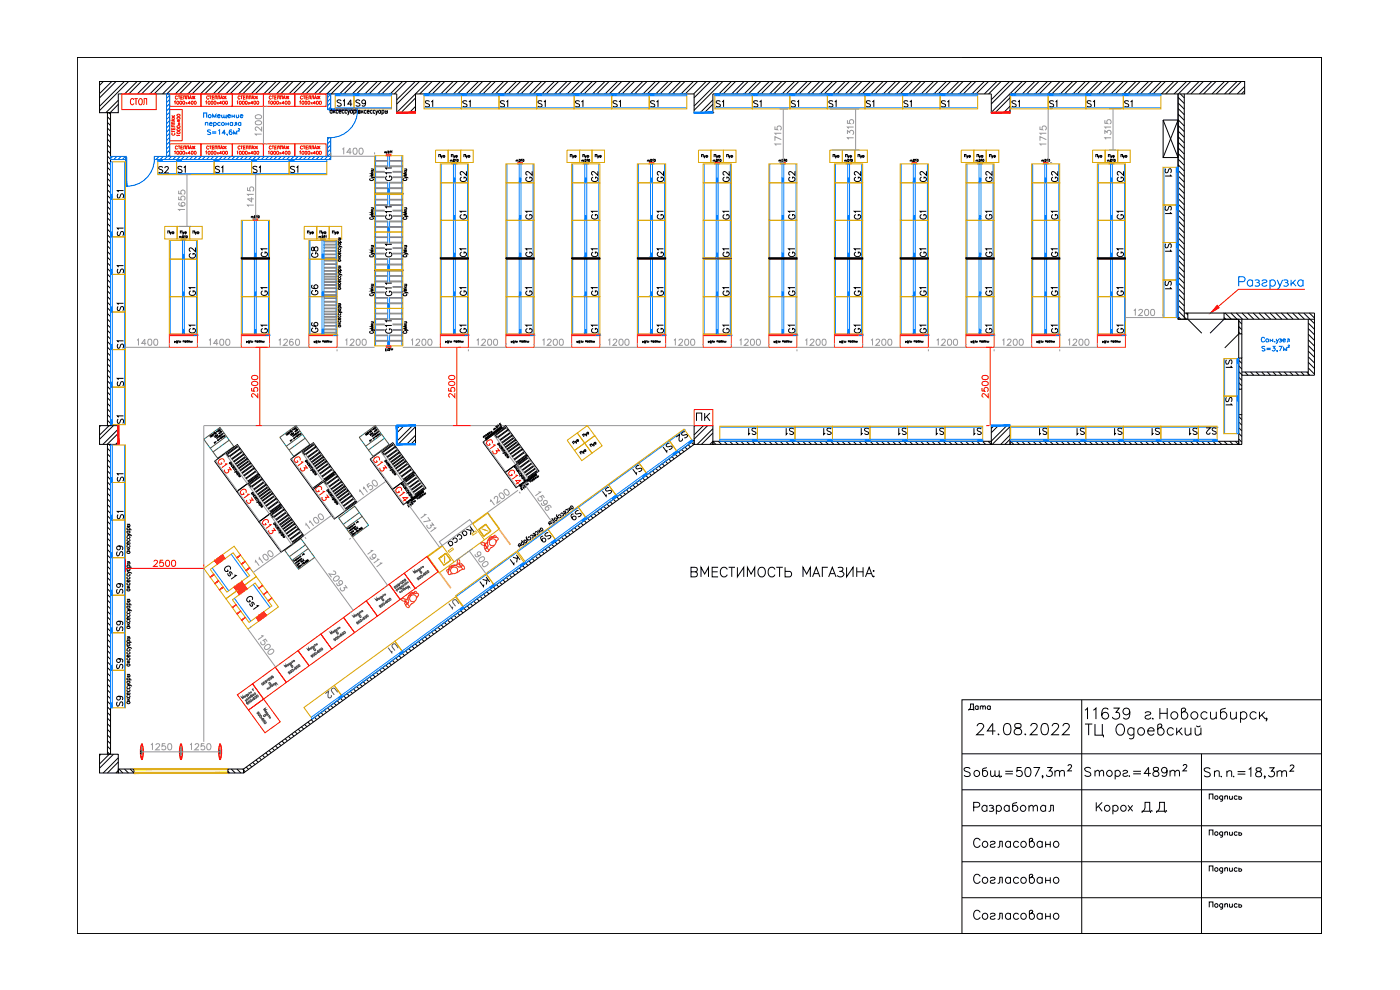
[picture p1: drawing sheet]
<svg xmlns="http://www.w3.org/2000/svg" width="420mm" height="297mm" viewBox="0 0 420 297" stroke-linecap="round" stroke-linejoin="round" font-family="sans-serif">
<defs><g id="words">
<text font-size="7.1" x="291" y="245.5">Разработал</text>
<text font-size="6.6" x="291.7" y="221.5">24.08.2022</text>
<text font-size="6.2" fill="#dda500" x="201.8" y="133.7">S2</text>
<g font-size="6.2">
<text x="188.7" y="143.6">S1</text>
<text x="179.6" y="150.3">S1</text>
<text x="170" y="157.3">S9</text>
<text x="157" y="170.7" transform="rotate(-90 157 170.7)">K1</text>
<text x="206" y="174.3">ВМЕСТИМОСТЬ МАГАЗИНА:</text>
<text x="291" y="255.4">Согласовано</text>
<text x="291" y="266.3">Согласовано</text>
</g>
<g font-size="6.2" fill="#989898">
<text x="160.9" y="163.7">S9</text>
<text x="147.8" y="177.1" transform="rotate(-90 147.8 177.1)">K1</text>
</g>
<g font-size="6.2" fill="#007fff">
<text x="133.3" y="183.8">U1</text>
<text x="115.4" y="197.2">U1</text>
<text x="96.3" y="210.6">U2</text>
</g>
<g font-size="5.7">
<text x="202.5" y="136.9" transform="rotate(-90 202.5 136.9)">S1</text>
<text x="291" y="276.9">Согласовано</text>
</g>
<g font-size="5.3">
<text x="99.8" y="33.2">S14</text>
<text x="105.5" y="33.2">S9</text>
<text x="259.3" y="55.7" transform="rotate(-90 259.3 55.7)">G2</text>
<text x="279" y="55.7" transform="rotate(-90 279 55.7)">G2</text>
<text x="38.1" y="60.7" transform="rotate(-90 38.1 60.7)">S1</text>
<text x="38.1" y="72" transform="rotate(-90 38.1 72)">S1</text>
<text x="239.5" y="67" transform="rotate(-90 239.5 67)">G1</text>
<text x="259.3" y="67" transform="rotate(-90 259.3 67)">G1</text>
<text x="279" y="67" transform="rotate(-90 279 67)">G1</text>
<text x="38.1" y="83.3" transform="rotate(-90 38.1 83.3)">S1</text>
<text x="239.5" y="78.3" transform="rotate(-90 239.5 78.3)">G1</text>
<text x="259.3" y="78.3" transform="rotate(-90 259.3 78.3)">G1</text>
<text x="279" y="78.3" transform="rotate(-90 279 78.3)">G1</text>
<text x="239.5" y="90" transform="rotate(-90 239.5 90)">G1</text>
<text x="259.3" y="90" transform="rotate(-90 259.3 90)">G1</text>
<text x="279" y="90" transform="rotate(-90 279 90)">G1</text>
<text x="38.1" y="94.5" transform="rotate(-90 38.1 94.5)">S1</text>
<text x="370.8" y="111.5" transform="rotate(-90 370.8 111.5)">S1</text>
<text x="38.1" y="117.1" transform="rotate(-90 38.1 117.1)">S1</text>
<text x="370.8" y="122.8" transform="rotate(-90 370.8 122.8)">S1</text>
<text x="38.1" y="128.4" transform="rotate(-90 38.1 128.4)">S1</text>
<text x="207.8" y="127.4">ПК</text>
<text x="38.1" y="145.7" transform="rotate(-90 38.1 145.7)">S1</text>
<text x="38.1" y="157" transform="rotate(-90 38.1 157)">S1</text>
<text x="289.6" y="214.5">Дата</text>
</g>
<g font-size="5.3" fill="#dda500">
<text x="46.2" y="53.3">S2</text>
<text x="360.9" y="131.6">S2</text>
</g>
<g font-size="5.3" fill="#007fff">
<text x="239.5" y="101.2" transform="rotate(-90 239.5 101.2)">G1</text>
<text x="259.3" y="101.2" transform="rotate(-90 259.3 101.2)">G1</text>
<text x="279" y="101.2" transform="rotate(-90 279 101.2)">G1</text>
</g>
<text font-size="5.3" fill="#989898" x="38.1" y="105.8" transform="rotate(-90 38.1 105.8)">S1</text>
<g font-size="4.9">
<text x="126.3" y="33.2">S1</text>
<text x="137.6" y="33.2">S1</text>
<text x="148.9" y="33.2">S1</text>
<text x="160.2" y="33.2">S1</text>
<text x="171.4" y="33.2">S1</text>
<text x="182.7" y="33.2">S1</text>
<text x="194" y="33.2">S1</text>
<text x="213.8" y="33.2">S1</text>
<text x="225.1" y="33.2">S1</text>
<text x="236.4" y="33.2">S1</text>
<text x="247.6" y="33.2">S1</text>
<text x="258.9" y="33.2">S1</text>
<text x="269.9" y="33.2">S1</text>
<text x="281.2" y="33.2">S1</text>
<text x="302.3" y="33.2">S1</text>
<text x="313.6" y="33.2">S1</text>
<text x="324.9" y="33.2">S1</text>
<text x="336.2" y="33.2">S1</text>
<text x="63.5" y="52.9">S1</text>
<text x="86.1" y="52.9">S1</text>
<text x="352.4" y="54" transform="rotate(-90 352.4 54)">S1</text>
<text x="118.5" y="55.4" transform="rotate(-90 118.5 55.4)">G11</text>
<text x="140.8" y="55.7" transform="rotate(-90 140.8 55.7)">G2</text>
<text x="160.5" y="55.7" transform="rotate(-90 160.5 55.7)">G2</text>
<text x="180.3" y="55.7" transform="rotate(-90 180.3 55.7)">G2</text>
<text x="200" y="55.7" transform="rotate(-90 200 55.7)">G2</text>
<text x="219.8" y="55.7" transform="rotate(-90 219.8 55.7)">G2</text>
<text x="239.5" y="55.7" transform="rotate(-90 239.5 55.7)">G2</text>
<text x="298.4" y="55.7" transform="rotate(-90 298.4 55.7)">G2</text>
<text x="318.2" y="55.7" transform="rotate(-90 318.2 55.7)">G2</text>
<text x="338" y="55.7" transform="rotate(-90 338 55.7)">G2</text>
<text x="352.4" y="65.3" transform="rotate(-90 352.4 65.3)">S1</text>
<text x="118.5" y="67" transform="rotate(-90 118.5 67)">G11</text>
<text x="140.8" y="67" transform="rotate(-90 140.8 67)">G1</text>
<text x="160.5" y="67" transform="rotate(-90 160.5 67)">G1</text>
<text x="180.3" y="67" transform="rotate(-90 180.3 67)">G1</text>
<text x="200" y="67" transform="rotate(-90 200 67)">G1</text>
<text x="219.8" y="67" transform="rotate(-90 219.8 67)">G1</text>
<text x="298.4" y="67" transform="rotate(-90 298.4 67)">G1</text>
<text x="318.2" y="67" transform="rotate(-90 318.2 67)">G1</text>
<text x="338" y="67" transform="rotate(-90 338 67)">G1</text>
<text x="352.4" y="76.6" transform="rotate(-90 352.4 76.6)">S1</text>
<text x="59.6" y="78.7" transform="rotate(-90 59.6 78.7)">G2</text>
<text x="81.1" y="78.3" transform="rotate(-90 81.1 78.3)">G1</text>
<text x="118.5" y="78.3" transform="rotate(-90 118.5 78.3)">G11</text>
<text x="140.8" y="78.3" transform="rotate(-90 140.8 78.3)">G1</text>
<text x="160.5" y="78.3" transform="rotate(-90 160.5 78.3)">G1</text>
<text x="180.3" y="78.3" transform="rotate(-90 180.3 78.3)">G1</text>
<text x="200" y="78.3" transform="rotate(-90 200 78.3)">G1</text>
<text x="219.8" y="78.3" transform="rotate(-90 219.8 78.3)">G1</text>
<text x="298.4" y="78.3" transform="rotate(-90 298.4 78.3)">G1</text>
<text x="318.2" y="78.3" transform="rotate(-90 318.2 78.3)">G1</text>
<text x="338" y="78.3" transform="rotate(-90 338 78.3)">G1</text>
<text x="59.6" y="90" transform="rotate(-90 59.6 90)">G1</text>
<text x="81.1" y="90" transform="rotate(-90 81.1 90)">G1</text>
<text x="96.3" y="89.6" transform="rotate(-90 96.3 89.6)">G6</text>
<text x="118.5" y="90" transform="rotate(-90 118.5 90)">G11</text>
<text x="140.8" y="90" transform="rotate(-90 140.8 90)">G1</text>
<text x="160.5" y="90" transform="rotate(-90 160.5 90)">G1</text>
<text x="180.3" y="90" transform="rotate(-90 180.3 90)">G1</text>
<text x="200" y="90" transform="rotate(-90 200 90)">G1</text>
<text x="219.8" y="90" transform="rotate(-90 219.8 90)">G1</text>
<text x="298.4" y="90" transform="rotate(-90 298.4 90)">G1</text>
<text x="318.2" y="90" transform="rotate(-90 318.2 90)">G1</text>
<text x="338" y="90" transform="rotate(-90 338 90)">G1</text>
<text x="352.4" y="87.8" transform="rotate(-90 352.4 87.8)">S1</text>
<text x="96.3" y="100.9" transform="rotate(-90 96.3 100.9)">G6</text>
<text x="118.5" y="101.2" transform="rotate(-90 118.5 101.2)">G11</text>
<text x="219.8" y="101.2" transform="rotate(-90 219.8 101.2)">G1</text>
<text x="223.3" y="131.6">S1</text>
<text x="234.6" y="131.6">S1</text>
<text x="245.9" y="131.6">S1</text>
<text x="257.2" y="131.6">S1</text>
<text x="268.5" y="131.6">S1</text>
<text x="279.8" y="131.6">S1</text>
<text x="310.8" y="131.6">S1</text>
<text x="322.1" y="131.6">S1</text>
<text x="333.4" y="131.6">S1</text>
<text x="344.7" y="131.6">S1</text>
<text x="356" y="131.6">S1</text>
<text x="37.7" y="167.9" transform="rotate(-90 37.7 167.9)">S9</text>
<text x="37.7" y="179.2" transform="rotate(-90 37.7 179.2)">S9</text>
<text x="37.7" y="190.5" transform="rotate(-90 37.7 190.5)">S9</text>
<text x="37.7" y="201.8" transform="rotate(-90 37.7 201.8)">S9</text>
<text x="37.7" y="213.1" transform="rotate(-90 37.7 213.1)">S9</text>
</g>
<g font-size="4.9" fill="#989898">
<text x="52.2" y="52.9">S1</text>
<text x="74.8" y="52.9">S1</text>
</g>
<g font-size="4.9" fill="#007fff">
<text x="96.3" y="78.3" transform="rotate(-90 96.3 78.3)">G8</text>
<text x="59.6" y="101.2" transform="rotate(-90 59.6 101.2)">G1</text>
<text x="81.1" y="101.2" transform="rotate(-90 81.1 101.2)">G1</text>
<text x="140.8" y="101.2" transform="rotate(-90 140.8 101.2)">G1</text>
<text x="160.5" y="101.2" transform="rotate(-90 160.5 101.2)">G1</text>
<text x="180.3" y="101.2" transform="rotate(-90 180.3 101.2)">G1</text>
<text x="200" y="101.2" transform="rotate(-90 200 101.2)">G1</text>
<text x="298.4" y="101.2" transform="rotate(-90 298.4 101.2)">G1</text>
<text x="318.2" y="101.2" transform="rotate(-90 318.2 101.2)">G1</text>
<text x="338" y="101.2" transform="rotate(-90 338 101.2)">G1</text>
</g>
<text font-size="4.9" fill="#f00" x="291" y="131.6">S1</text>
</g></defs>
<g fill="none" stroke="#000" stroke-width=".3">
<path d="M23.2 17.2h.1M23.2 17.2h373.4v262.9h-373.4zM23.2 17.2h373.4M324.6 17.2h.1M360.6 17.2h.1M396.6 17.2h.1M29.9 28.2v-3.7h343.6v3.7h-70.4M31 24.5l-1.1 1.1M32.2 33.8h1v93.9h-1zM32.2 38.4l1 1M32.2 36.7l1 1M32.2 35l1 1"/>
<path d="M32.7 33.8l.5 .5M33.6 24.5l-3.7 3.6M34.8 24.5l-4.9 4.9M35.5 30.1l-3.7 3.7M35.5 31.3l-2.5 2.5M35.5 28.2h83.6M37.3 24.5l-7.4 7.4M38.6 24.5l-8.7 8.7M41.1 24.5l-3.7 3.7M42.4 24.5l-3.7 3.7M44.9 24.5l-3.7 3.7M46.2 24.5l-3.7 3.7"/>
<path d="M48.7 24.5l-3.7 3.7M50 24.5l-3.7 3.7M52.5 24.5l-3.7 3.7M53.8 24.5l-3.7 3.7M56.3 24.5l-3.7 3.7M57.6 24.5l-3.7 3.7M60.1 24.5l-3.7 3.7M61.4 24.5l-3.8 3.7M63.9 24.5l-3.7 3.7M65.2 24.5l-3.7 3.7M67.7 24.5l-3.7 3.7M68.9 24.5l-3.6 3.7"/>
<path d="M71.5 24.5l-3.7 3.7M72.8 24.5l-3.8 3.7M75.3 24.5l-3.7 3.7M76.6 24.5l-3.8 3.7M79.1 24.5l-3.7 3.7M80.3 24.5l-3.7 3.7M82.9 24.5l-3.8 3.7M84.1 24.5l-3.7 3.7M86.7 24.5l-3.7 3.7M88 24.5l-3.8 3.7M90.5 24.5l-3.8 3.7M91.7 24.5l-3.7 3.7"/>
<path d="M94.3 24.5l-3.8 3.7M95.5 24.5l-3.7 3.7M98.1 24.5l-3.8 3.7M99.3 24.5l-3.7 3.7M101.8 24.5l-3.7 3.7M103.1 24.5l-3.7 3.7M105.6 24.5l-3.7 3.7M106.9 24.5l-3.7 3.7M109.5 24.5l-3.8 3.7M110.7 24.5l-3.7 3.7M113.2 24.5l-3.7 3.7M114.5 24.5l-3.7 3.7"/>
<path d="M117 24.5l-3.7 3.7M118.3 24.5l-3.7 3.7M120.8 24.5l-3.7 3.7M122.1 24.5l-3.8 3.7M124.6 24.5l-5.5 5.5M124.7 31.9l-1.9 1.9M124.7 29.4l-4.4 4.4M124.7 33.2l-.6 .6M124.7 28.2h83.6M125.9 24.5l-6.8 6.7M128.4 24.5l-9.3 9.3M129.7 24.5l-3.7 3.7"/>
<path d="M132.2 24.5l-3.7 3.7M133.5 24.5l-3.8 3.7M136 24.5l-3.7 3.7M137.3 24.5l-3.8 3.7M139.8 24.5l-3.7 3.7M141 24.5l-3.6 3.7M143.6 24.5l-3.7 3.7M144.9 24.5l-3.8 3.7M147.4 24.5l-3.7 3.7M148.7 24.5l-3.8 3.7M151.2 24.5l-3.7 3.7M152.4 24.5l-3.7 3.7"/>
<path d="M155 24.5l-3.8 3.7M156.2 24.5l-3.7 3.7M158.8 24.5l-3.7 3.7M160 24.5l-3.7 3.7M162.5 24.5l-3.6 3.7M163.8 24.5l-3.7 3.7M166.4 24.5l-3.8 3.7M167.6 24.5l-3.7 3.7M170.2 24.5l-3.8 3.7M171.4 24.5l-3.7 3.7M173.9 24.5l-3.7 3.7M175.2 24.5l-3.7 3.7"/>
<path d="M177.7 24.5l-3.7 3.7M179 24.5l-3.7 3.7M181.6 24.5l-3.8 3.7M182.8 24.5l-3.7 3.7M185.3 24.5l-3.7 3.7M186.6 24.5l-3.7 3.7M189.1 24.5l-3.7 3.7M190.4 24.5l-3.7 3.7M192.9 24.5l-3.7 3.7M194.2 24.5l-3.8 3.7M196.7 24.5l-3.7 3.7M198 24.5l-3.7 3.7"/>
<path d="M200.5 24.5l-3.7 3.7M201.8 24.5l-3.7 3.7M204.3 24.5l-3.7 3.7M205.6 24.5l-3.8 3.7M208.1 24.5l-3.7 3.7M209.4 24.5l-3.8 3.7M211.9 24.5l-3.7 3.7M213.2 24.5l-4.9 4.8M213.9 30l-3.8 3.8M213.9 31.3l-2.5 2.5M213.9 28.2h83.6M215.7 24.5l-7.4 7.3"/>
<path d="M216.9 24.5l-8.6 8.6M219.5 24.5l-3.7 3.7M220.8 24.5l-3.8 3.7M223.3 24.5l-3.7 3.7M224.5 24.5l-3.7 3.7M227.1 24.5l-3.8 3.7M228.3 24.5l-3.7 3.7M230.9 24.5l-3.8 3.7M232.1 24.5l-3.7 3.7M234.6 24.5l-3.6 3.7M235.9 24.5l-3.7 3.7M238.4 24.5l-3.7 3.7"/>
<path d="M239.7 24.5l-3.7 3.7M242.3 24.5l-3.8 3.7M243.5 24.5l-3.7 3.7M246 24.5l-3.7 3.7M247.3 24.5l-3.7 3.7M249.8 24.5l-3.7 3.7M251.1 24.5l-3.7 3.7M253.6 24.5l-3.7 3.7M254.9 24.5l-3.7 3.7M257.4 24.5l-3.7 3.7M258.7 24.5l-3.7 3.7M261.2 24.5l-3.7 3.7"/>
<path d="M262.5 24.5l-3.7 3.7M265 24.5l-3.7 3.7M266.3 24.5l-3.7 3.7M268.8 24.5l-3.7 3.7M270.1 24.5l-3.8 3.7M272.6 24.5l-3.7 3.7M273.9 24.5l-3.7 3.7M276.4 24.5l-3.7 3.7M277.7 24.5l-3.8 3.7M280.2 24.5l-3.7 3.7M281.5 24.5l-3.8 3.7M284 24.5l-3.7 3.7"/>
<path d="M285.3 24.5l-3.8 3.7M287.8 24.5l-3.8 3.7M289 24.5l-3.7 3.7M291.6 24.5l-3.7 3.7M292.8 24.5l-3.7 3.7M295.4 24.5l-3.7 3.7M296.7 24.5l-3.8 3.7M299.2 24.5l-3.8 3.7M300.4 24.5l-3.7 3.7M303 24.5l-5.5 5.4M303.1 29.3l-4.5 4.5M304.2 24.5l-6.7 6.7"/>
<path d="M306.8 24.5l-9.3 9.2M308 24.5l-3.7 3.7M310.5 24.5l-3.7 3.7M311.8 24.5l-3.7 3.7M314.4 24.5l-3.8 3.7M315.6 24.5l-3.7 3.7M318.1 24.5l-3.7 3.7M319.4 24.5l-3.7 3.7M321.9 24.5l-3.7 3.7M323.2 24.5l-3.7 3.7M325.7 24.5l-3.7 3.7M327 24.5l-3.7 3.7"/>
<path d="M329.5 24.5l-3.7 3.7M330.8 24.5l-3.7 3.7M333.3 24.5l-3.7 3.7M334.6 24.5l-3.7 3.7M337.1 24.5l-3.7 3.7M338.4 24.5l-3.7 3.7M340.9 24.5l-3.7 3.7M342.2 24.5l-3.8 3.7M344.7 24.5l-3.7 3.7M346 24.5l-3.7 3.7M348.5 24.5l-3.7 3.7M349.1 36h4.5v11.3h-4.5z"/>
<path d="M349.1 36l4.5 11.3M349.7 24.5l-3.6 3.7M352.3 24.5l-3.7 3.7M353.6 28.2v67.6h2.9M353.6 24.5l-3.8 3.7M353.6 39.3l1.8 1.9M353.6 37.6l1.8 1.9M353.6 35.9l1.8 1.9M353.6 34.2l1.8 1.9M353.6 32.5l1.8 1.9M353.6 30.9l1.8 1.9M353.6 29.2l1.8 1.9"/>
<path d="M353.6 36l-4.5 11.3M354.2 28.2l1.2 1.2M355.4 28.2v67.6M356.1 24.5l-3.7 3.7M357.4 24.5l-3.8 3.7M359.9 24.5l-3.7 3.7M361.1 24.5l-3.7 3.7M363.7 24.5l-3.8 3.7M364.9 24.5l-3.7 3.7M367.5 24.5l-3.7 3.7M368.8 24.5l-3.8 3.7M371.2 24.5l-3.7 3.7"/>
<path d="M372.5 24.5l-3.7 3.7M373.5 25.9l-2.2 2.3M373.5 27.2l-.9 1M32.2 53.6l1 .9M32.2 51.9l1 1M32.2 50.2l1 1M32.2 48.5l1 1M32.2 46.8l1 1M32.2 45.2l1 .9M32.2 43.5l1 .9M32.2 41.8l1 .9M32.2 40.1l1 .9"/>
<path d="M111.2 53.6l-.3 .2a.54 .54 0 0 0 .6 .4 .54 .54 0 0 0 .5-.5l-.2-.1M111.3 52.9l.8 .3-.8 .3M111.3 51.8h.8M111.3 51.4l.6 .4M111.3 50.7h.8M111.9 50.7l.1 .4-.7 .1M112.1 53.2l.3 .3M112.1 52.1h-.8l.6 .3-.6 .3h.8M112.1 51.4l-.5 .3M112.4 58.2h8.5v.2h-8.5zM112.4 58h8.5v.2h-8.5zM121.2 53.6a.32 .32 0 0 0-.3 .4 .32 .32 0 0 0 .5 .2h.3a.31 .31 0 0 0 .4-.2 .31 .31 0 0 0-.3-.4"/>
<path d="M121.3 52.9l.8 .3-.8 .3M121.3 51.8h.8M121.3 50.7h.8M121.3 51.4l.6 .4M121.9 50.7l.1 .4-.7 .1M122.1 53.2l.4 .3M122.1 52.1h-.8l.6 .3-.6 .3h.8M122.1 51.4l-.4 .3M353.6 59.5l1.8 1.9M353.6 57.9l1.8 1.8M353.6 56.2l1.8 1.8M353.6 54.5l1.8 1.8"/>
<path d="M353.6 52.8l1.8 1.8M353.6 51.1l1.8 1.9M353.6 49.4l1.8 1.9M353.6 47.7l1.8 1.9M353.6 46l1.8 1.9M353.6 44.4l1.8 1.8M353.6 42.7l1.8 1.8M353.6 41l1.8 1.9M32.2 75.5l1 .9M32.2 73.8l1 .9M32.2 65.4l1 .9M32.2 63.7l1 .9"/>
<path d="M32.2 62l1 1M72.4 77.5h8.5v.3h-8.5zM72.4 77.4h8.5v.1h-8.5zM111.2 76.5l-.1 .1a.3 .3 0 0 0-.1 .4 .3 .3 0 0 0 .4 .1h.2a.32 .32 0 0 0 .5-.2 .32 .32 0 0 0-.3-.4M111.2 65.2l-.3 .2a.54 .54 0 0 0 .6 .4 .54 .54 0 0 0 .5-.5l-.2-.1M111.3 75.8l.8 .3-.8 .3M111.3 64.6l.8 .2-.8 .3M111.3 74.7h.8M111.3 74.3l.6 .4M111.3 73.6h.8M111.3 63.5h.8M111.3 63.1l.6 .4"/>
<path d="M111.3 62.3h.8M111.9 73.6l.1 .4-.7 .1M111.9 62.3l.1 .5h-.7M112.1 76.1l.3 .3M112.1 75.1h-.8l.6 .2-.6 .3h.8M112.1 64.8l.3 .3M112.1 63.8h-.8l.6 .3-.6 .3h.8M112.1 74.3l-.5 .3M112.1 63l-.5 .3M121.2 76.5a.32 .32 0 0 0-.3 .4 .32 .32 0 0 0 .5 .2h.3a.31 .31 0 0 0 .4-.2 .31 .31 0 0 0-.3-.4M121.2 65.2a.32 .32 0 0 0-.3 .4 .32 .32 0 0 0 .5 .2h.3a.31 .31 0 0 0 .4-.2 .31 .31 0 0 0-.3-.4M121.3 75.8l.8 .3-.8 .3"/>
<path d="M121.3 64.6l.8 .2-.8 .3M121.3 74.7h.8M121.3 73.6h.8M121.3 74.3l.6 .4M121.3 63.5h.8M121.3 62.3h.8M121.3 63.1l.6 .4M121.9 73.6l.1 .4-.7 .1M121.9 62.3l.1 .5h-.7M122.1 76.1l.4 .3M122.1 75.1h-.8l.6 .2-.6 .3h.8M122.1 64.8l.4 .3"/>
<path d="M122.1 63.8h-.8l.6 .3-.6 .3h.8M122.1 74.3l-.4 .3M122.1 63l-.4 .3M132.2 77.5h8.4v.3h-8.4zM132.2 77.4h8.4v.1h-8.4zM151.8 77.5h8.5v.3h-8.5zM151.8 77.4h8.5v.1h-8.5zM171.6 77.5h8.4v.3h-8.4zM171.6 77.4h8.4v.1h-8.4zM191.3 77.5h8.5v.3h-8.5zM191.3 77.4h8.5v.1h-8.5zM211 77.5h8.5v.3h-8.5z"/>
<path d="M211 77.4h8.5v.1h-8.5zM230.7 77.5h8.5v.3h-8.5zM230.7 77.4h8.5v.1h-8.5zM250.4 77.5h8.5v.3h-8.5zM250.4 77.4h8.5v.1h-8.5zM270.2 77.5h8.4v.3h-8.4zM270.2 77.4h8.4v.1h-8.4zM289.9 77.5h8.5v.3h-8.5zM289.9 77.4h8.5v.1h-8.5zM309.6 77.5h8.4v.3h-8.4zM309.6 77.4h8.4v.1h-8.4zM329.3 77.5h8.5v.3h-8.5z"/>
<path d="M329.3 77.4h8.5v.1h-8.5zM353.6 79.8l1.8 1.8M353.6 78.1l1.8 1.9M353.6 76.4l1.8 1.9M353.6 74.7l1.8 1.9M353.6 73l1.8 1.9M353.6 71.4l1.8 1.8M353.6 69.7l1.8 1.8M353.6 68l1.8 1.8M353.6 66.3l1.8 1.8M353.6 64.6l1.8 1.8M353.6 62.9l1.8 1.9"/>
<path d="M353.6 61.2l1.8 1.9M32.2 99.1l1 1M32.2 97.4l1 1M32.2 95.7l1 1M32.2 87.3l1 1M32.2 85.6l1 1M111.2 99.4l-.1 .1a.32 .32 0 0 0-.1 .4 .32 .32 0 0 0 .4 .1h.2a.33 .33 0 0 0 .5-.2 .33 .33 0 0 0-.3-.4M111.2 88.1l-.1 .1a.32 .32 0 0 0-.1 .4 .32 .32 0 0 0 .4 .2h.2a.33 .33 0 0 0 .5-.3 .33 .33 0 0 0-.3-.4M111.3 98.7l.8 .3-.8 .3M111.3 87.5l.8 .2-.8 .3M111.3 97.6h.8M111.3 97.2l.6 .4"/>
<path d="M111.3 96.5h.8M111.3 86.4h.8M111.3 86l.6 .4M111.3 85.3h.8M111.9 96.5l.1 .4-.7 .1M111.9 85.3l.1 .4h-.7M112.1 99l.3 .3M112.1 98h-.8l.6 .3-.6 .3h.8M112.1 87.7l.3 .3M112.1 86.7h-.8l.6 .3-.6 .3h.8M112.1 97.2l-.5 .3M112.1 85.9l-.5 .3"/>
<path d="M112.4 81.1h8.5v.2h-8.5zM112.4 80.9h8.5v.2h-8.5zM121.2 99.4a.33 .33 0 0 0-.3 .4 .33 .33 0 0 0 .5 .2h.3a.33 .33 0 0 0 .4-.2 .33 .33 0 0 0-.3-.4M121.2 88.1a.33 .33 0 0 0-.3 .4 .33 .33 0 0 0 .5 .3h.3a.33 .33 0 0 0 .4-.3 .33 .33 0 0 0-.3-.4M121.3 98.7l.8 .3-.8 .3M121.3 87.5l.8 .2-.8 .3M121.3 97.6h.8M121.3 96.5h.8M121.3 97.2l.6 .4M121.3 86.4h.8M121.3 85.3h.8M121.3 86l.6 .4"/>
<path d="M121.9 96.5l.1 .4-.7 .1M121.9 85.3l.1 .4h-.7M122.1 99l.4 .3M122.1 98h-.8l.6 .3-.6 .3h.8M122.1 87.7l.4 .3M122.1 86.7h-.8l.6 .3-.6 .3h.8M122.1 97.2l-.4 .3M122.1 85.9l-.4 .3M353.6 94.9l.8 .9M353.6 93.2l2.5 2.6M353.6 91.6l1.8 1.9M353.6 89.9l1.8 1.9"/>
<path d="M353.6 88.2l1.8 1.9M353.6 86.5l1.8 1.9M353.6 84.8l1.8 1.9M353.6 83.1l1.8 1.9M353.6 81.5l1.8 1.8M355.4 93.9h1.1v1.9M355.9 93.9l.6 .6M356.5 95.8h10.9M356.5 93.9h10.9M367.4 95.3l.5 .5M367.7 93.9l1.9 1.9M369.4 93.9l1.8 1.9"/>
<path d="M371 93.9l1.9 1.9M371.8 95.8v4.4h.9v-4.4M371.8 99.7l.5 .5M371.8 98l.9 .9M371.8 96.3l.9 .9M372.7 93.9l1.9 1.9M374.4 93.9l1.9 1.9M376.1 93.9l1.9 1.9M377.8 93.9l1.9 1.9M379.5 93.9l1.9 1.9M381.2 93.9l1.8 1.9M382.8 93.9l1.9 1.9"/>
<path d="M384.5 93.9l1.9 1.9M386.2 93.9l1.9 1.9M387.9 93.9l1.9 1.9M389.6 93.9l1.9 1.9M391.3 93.9l3.2 3.2M392.6 98.6l1.9 1.8M392.6 96.9l1.9 1.9M392.6 95.8v16.8M393 93.9l1.5 1.5M394.5 95.8h-27.1v-1.9h27.1v18.7h-21.8M32.2 119.4l1 .9M32.2 109.2l1 1"/>
<path d="M32.2 107.6l1 .9M371.8 107.4h.9v9.4h-.9zM371.8 114.8l.9 1M371.8 113.2l.9 .9M371.8 111.5l1.1 1.1M371.8 109.8l.9 .9M371.8 108.1l.9 .9M371.8 100.2v7.2M372.7 111.6h19.9M372.7 100.2v7.2M372.7 116.8v7.6M373.6 111.6l1 1"/>
<path d="M375.3 111.6l.9 1M377 111.6l.9 1M378.7 111.6l.9 1M380.4 111.6l.9 1M382 111.6l1 1M383.7 111.6l1 1M385.4 111.6l1 1M387.1 111.6l1 1M388.8 111.6l.9 1M390.5 111.6l.9 1M392.2 111.6l.9 1M392.6 110.4l1.9 1.9"/>
<path d="M392.6 108.7l1.9 1.9M392.6 107l1.9 1.9M392.6 105.4l1.9 1.8M392.6 103.7l1.9 1.8M392.6 102l1.9 1.8M392.6 100.3l1.9 1.8M30.2 127.7l-.3 .3M32.2 133.3h1v93h-1zM32.2 137.9l1 .9M32.2 136.2l1 .9M32.2 134.5l1 1M32.2 121.1l1 .9"/>
<path d="M32.7 133.3l.5 .5M32.8 127.7l-2.9 2.8M34 127.7l-4.1 4.1M35.5 128.7l-4.6 4.6M35.5 132.5l-.8 .8M35.5 130l-3.3 3.3M63 130.7l.1 .3 .3 .2M63.4 130.6l-.1 .2 .4 .1-.2-.2-.1 .2M63.6 130.4l.2-.1-.1 .4 .2 .1 .1-.2h-.4zM63.9 130.2l.3 .1M64.1 130.1l-.1 .4M64.3 131l.1-.2 .2 .1 .1 .3h-.3"/>
<path d="M64.4 133h.1v-.3l-.3 .1 .2 .2M64.5 129.9l-.3 .1h.3v.3M64.5 132.5l.2 .3M64.6 130.8l.2-.2 .2 .4h-.2M64.7 129.6l.1 .5 .2-.2M64.8 132.4l.1 .3M64.8 132.5l-.2 .2M64.8 129.5l.4 .1M64.9 131.4l.4 .1M65.1 129.4l-.1 .3M65.1 131.3v.3M65.2 130.3l.1 .4-.4-.2"/>
<path d="M65.2 131.2l.1 .2M65.2 131.2h.3l-.2 .2M65.2 129.2l.3 .4v-.4l-.3 .2M65.2 132.1l.2 .2M65.2 130.4l-.1 .1M65.3 132.1l.2-.1-.2 .2M65.5 131h.3l-.2 .2M65.6 131.8l.1 .3M65.6 129.9l.2 .3 .1-.2h-.2M65.7 128.7l.3 .1 .1 .4M65.7 131.7l.2 .2M65.8 129v.2l-.3-.1h.4l-.2 .2"/>
<path d="M65.8 129.8v.1M65.8 131.8l-.2 .1M65.9 131.6l.2 .2M65.9 131.6l.2-.1 .1 .2M66.1 130.8l-.2 .2 .2-.2h-.3M66.1 129.6v.4l-.2-.3M66.3 130.4v.4l-.2-.3M66.3 129.3l.1 .4 .1-.1-.1-.2-.2 .2M66.4 131.3l-.1 .2M66.4 131.4l.1 .1M66.5 130.9l.2 .3-.1 .2-.1-.3h.2M66.7 130.1l.2 .1"/>
<path d="M66.9 129.9l.1 .3M66.9 130v.3M67 130.7l.3 .1M67.3 130.5l.2 .4M67.4 130.7l-.1 .4M85.8 130.1l.1 .3 .3 .2M86.3 130l-.2 .2 .4 .1-.2-.2-.1 .2M86.5 129.7l.1 .5 .2-.2h-.4zM86.7 129.6l.4 .1M86.9 129.5v.4M87.1 132.2l.1 .2M87.1 132.2h.3l-.2 .2"/>
<path d="M87.1 130.5l.3-.2 .1 .3-.3 .1M87.3 129.3l-.2 .1 .1 .2 .2-.2-.1 .3M87.4 132l.1 .2M87.5 130.2l.1-.2 .2 .2-.2 .2M87.5 129.1l.1 .4 .2-.1M87.6 131.8l.1 .3M87.7 131.9l-.3 .2M87.7 128.9l.3 .1M87.7 130.8l.4 .1M87.9 128.8l-.1 .3M87.9 130.7v.3M88 129.7l.1 .5-.4-.3"/>
<path d="M88 130.6l.2 .2M88 130.7l.3-.1-.2 .2M88 128.6l.3 .4v-.4l-.3 .2M88 131.5l.2 .2M88 129.9h-.1M88.1 131.5l.2-.1-.1 .2M88.3 130.5l.3-.1-.2 .2M88.4 131.2l.1 .3M88.5 129.4l.1 .2 .2-.1-.3-.1M88.5 128.1l.4 .2v.3M88.5 131.1l.2 .2M88.6 128.4l-.1 .2-.2-.1 .2-.2 .2 .3-.2 .2"/>
<path d="M88.6 131.2l-.1 .1M88.6 129.2v.2M88.7 131l.2 .2M88.8 131l.1-.1 .2 .2M88.9 130.2l-.2 .1 .1 .1 .1-.3-.3 .1M88.9 129v.4l-.2-.3M89.1 129l.2-.2-.1 .3M89.1 129.8l.1 .3-.3-.2M89.1 128.7l-.1 .1 .2 .4M89.2 130.7l-.1 .2M89.2 130.8v.2l.2-.1M89.4 130.3l.2 .4"/>
<path d="M89.5 130.5l-.2 .2 .3-.1M89.5 129.5l.2 .1M89.7 129.4l.2 .2M89.7 129.4v.3M89.9 130.2h.3M90.1 130l.3 .3M90.2 130.1l-.1 .4M109.7 130.1v.3l.4 .2M110.1 130l-.2 .1 .2 .3 .2-.2-.2-.1v.2M110.2 129.9l.2-.2v.4h.2zM110.5 129.6l.4 .1M110.7 129.5v.4"/>
<path d="M110.9 132.2l.2-.1 .1 .2zM110.9 130.5l.3-.2 .1 .3-.2 .1M111.1 129.3l-.2 .1 .1 .2 .2-.2-.1 .3M111.2 132l.2 .2M111.3 130.2l.1-.2 .3 .2-.3 .2M111.3 129.1l.1 .4 .3-.1M111.4 131.8l.2 .3M111.4 131.9l-.1 .2M111.5 128.9l.4 .1M111.5 130.8l.4 .1M111.7 128.8v.3M111.7 130.7v.3"/>
<path d="M111.8 129.7l.2 .5-.5-.3M111.8 128.6l.3 .4v-.4l-.2 .2M111.8 130.6l.2 .2M111.9 130.7l.2-.1-.1 .2M111.9 131.5l.1 .2M111.9 129.9h-.2M111.9 131.5l.3-.1-.2 .2M112.1 130.5l.3-.1-.1 .2M112.2 131.2l.2 .3M112.3 129.4l.3 .1-.3-.1M112.4 128.1l.3 .2 .1 .3M112.4 131.1l.2 .2"/>
<path d="M112.4 128.4l-.1 .2-.1-.2 .3 .1-.1 .3M112.4 129.2v.2M112.5 131.2l-.2 .1M112.5 131l.2 .2M112.6 131l.1-.1 .2 .2M112.7 130.2l-.1 .2 .1-.3-.2 .1M112.7 129l.1 .3-.2-.2M112.9 129l.2-.2-.1 .3M112.9 129.8l.1 .3-.3-.2M112.9 128.7l.1 .5M113 130.7l-.2 .2h.3M113.2 130.3l.2 .4"/>
<path d="M113.3 130.5l-.2 .3 .3-.2M113.3 129.5l.2 .1M113.5 129.4l.2 .2M113.6 129.4l-.1 .3M113.7 130.2h.3M113.9 130l.3 .3M114 130.1l-.1 .4M120 127.7l-.9 .9M121.3 127.7l-2.2 2.2M123.8 127.7l-4.7 4.7M124.7 130.6l-2.7 2.7M124.7 128l-5.2 5.3"/>
<path d="M124.7 131.9l-1.4 1.4M197.8 139.9l.6 .6M198.7 139.1l.7 .7M199.7 138.4l.7 .7M211.1 127.7l-2.8 2.8M212.4 127.7l-4.1 4.1M213 133.3l.9-.9 .9 .9M213.9 132.4h83.6v.9h-83.6zM213.9 128.6l-4.7 4.7M213.9 129.9l-3.4 3.4M215.6 132.4l.9 .9M217.3 132.4l.9 .9"/>
<path d="M219 132.4l.9 .9M220.7 132.4l.9 .9M222.3 132.4l1 .9M224 132.4l.9 .9M225.7 132.4l.9 .9M227.4 132.4l.9 .9M229.1 132.4l.9 .9M230.8 132.4l.9 .9M232.4 132.4l1 .9M234.1 132.4l1 .9M235.8 132.4l1 .9M237.5 132.4l.9 .9"/>
<path d="M239.2 132.4l.9 .9M240.9 132.4l.9 .9M242.6 132.4l.9 .9M244.2 132.4l1 .9M245.9 132.4l1 .9M247.6 132.4l1 .9M249.3 132.4l1 .9M251 132.4l1 .9M252.7 132.4l.9 .9M254.4 132.4l.9 .9M256.1 132.4l.9 .9M257.8 132.4l.9 .9"/>
<path d="M259.4 132.4l1 .9M261.1 132.4l1 .9M262.8 132.4l1 .9M264.5 132.4l1 .9M266.2 132.4l.9 .9M267.9 132.4l.9 .9M269.6 132.4l.9 .9M271.3 132.4l.9 .9M273 132.4l.9 .9M274.6 132.4l1 .9M276.3 132.4l.9 .9M278 132.4l.9 .9"/>
<path d="M279.7 132.4l.9 .9M281.4 132.4l.9 .9M283.1 132.4l.9 .9M284.7 132.4l1 .9M286.4 132.4l.9 .9M288.1 132.4l.9 .9M289.8 132.4l.9 .9M291.5 132.4l.9 .9M293.2 132.4l.9 .9M294.8 132.4l1 .9M296.5 132.4l1 .9M298.4 127.7l-.9 .9"/>
<path d="M299.6 127.7l-2.1 2.1M302.2 127.7l-4.7 4.7M303.1 132.4h68.7v.9h-68.7zM303.1 130.5l-2.8 2.8M303.1 128l-5.3 5.3M303.1 131.8l-1.5 1.5M303.3 132.4l.9 .9M305 132.4l.9 .9M306.6 132.4l1 .9M308.3 132.4l1 .9M310 132.4l1 .9M311.7 132.4l1 .9"/>
<path d="M313.4 132.4l1 .9M315.1 132.4l.9 .9M316.8 132.4l.9 .9M318.5 132.4l.9 .9M320.2 132.4l.9 .9M321.8 132.4l1 .9M323.5 132.4l1 .9M325.2 132.4l1 .9M326.9 132.4l1 .9M328.6 132.4l.9 .9M330.3 132.4l.9 .9M332 132.4l.9 .9"/>
<path d="M333.7 132.4l.9 .9M335.4 132.4l.9 .9M337 132.4l1 .9M338.7 132.4l.9 .9M340.4 132.4l.9 .9M342.1 132.4l.9 .9M343.8 132.4l.9 .9M345.5 132.4l.9 .9M347.1 132.4l1 .9M348.8 132.4l.9 .9M350.5 132.4l.9 .9M352.2 132.4l.9 .9"/>
<path d="M353.9 132.4l.9 .9M355.6 132.4l.9 .9M357.2 132.4l1 .9M358.9 132.4l1 .9M367.4 132.4l.9 .9M369 132.4l1 .9M370.7 132.4l1 .9M371.8 124.4h.9v8.9h-.9zM371.8 131.7l.9 1M371.8 130l.9 1M371.8 128.3l.9 1M371.8 126.6l.9 1"/>
<path d="M371.8 125l.9 .9M32.2 159.8l1 1M32.2 158.1l1 1M32.2 149.7l1 1M32.2 148l1 1M104.2 158.5l.3 .3M104.4 158.6l.3 .1M104.5 158.3l-.1 .4M104.8 159.2l.1 .2M104.9 159.2l.2 .1M104.9 159.1v.3M105 158.1l.2 .4"/>
<path d="M105 158.2l.3-.1-.2 .2M105.3 157.9l.1-.1v.2M105.4 159.6l.1 .5M105.4 157.9v.2M105.4 159.7l-.1 .2 .2-.1M105.5 157.7l.2 .2 .2-.1M105.7 158.9l-.3-.2 .1 .3M105.7 157.6l.2 .2M105.9 159.7l-.3-.2 .1 .3M105.9 157.5l.1 .2M105.9 158.6l-.1 .1v-.3l-.1 .3M106 159.4v.2"/>
<path d="M106 157.3l.2 .3M106.1 159.4l-.2-.1 .3 .2M106.1 157.5l-.2 .1M106.2 158.2l-.2 .2h.3M106.4 157.1l.1 .2M106.4 157.2l-.2 .2 .3-.1M106.4 158l.2 .1-.2 .2 .1-.3M106.5 157.9l.4 .1M106.6 160l-.3 .2v-.4l.3 .4M106.6 159.8l.3 .1M106.7 157.8v.3M106.7 158.9h-.2"/>
<path d="M106.8 159.5l.2-.2 .1 .5M106.8 159.7v.3M106.9 158.9l-.4-.2 .1 .4M106.9 156.7l.1 .3M107 158.4l-.2 .3 .2 .1 .1-.2M107 156.6l.2 .2M107.1 156.7l-.1 .2M107.3 159.1l-.1 .3 .2-.2 .2 .2-.3 .1M107.3 158.1l-.2 .1 .1 .3 .3-.1M107.4 156.4l-.1 .3 .2-.1M107.4 156.4l.2 .2M107.5 159.1l.4 .1"/>
<path d="M107.7 158.9v.4M107.8 158.7l.4 .2-.1 .2-.2-.1 .1-.3zM108.4 158.5l-.1 .2-.2-.1 .2-.2 .2 .3-.2 .1M108.4 158.2l.3 .2v.3M170.5 159.8l.6 .6M171.4 159l.7 .7M177.3 154.8l.7 .6M178.3 154.1l.6 .7M179.2 153.4l.7 .6M180.2 152.6l.7 .7M181.2 151.9l.6 .7M186 148.4l.7 .6"/>
<path d="M187 147.7l.7 .6M188 147l.7 .6M189 146.2l.6 .7M189.9 145.5l.7 .7M195.8 141.3l.7 .6M196.8 140.6l.7 .6M32.2 171.6l1 1M32.2 170l1 .9M88 168.2l.3 .3M88.3 168.3h.2M88.3 168l-.1 .4M88.5 168.9l.2 .2"/>
<path d="M88.7 168.9l.2 .1M88.7 168.8v.3M88.8 167.8l.3 .4M88.8 167.8h.3l-.2 .2M89.1 167.6l.1-.1v.2M89.3 167.6l-.1 .2M89.4 167.4l.1 .2 .1-.2M89.4 169.5l-.3 .2v-.3h.1l.1 .4M89.5 169.9l.4 .5M89.5 168.6l-.2-.3v.4M89.5 167.2l.2 .3M89.7 169.3l-.3-.1 .1 .3"/>
<path d="M89.7 167.2l.2 .2M89.8 168.3l-.2 .1v-.3l.1 .1-.2 .1M89.8 169.1v.1M89.9 169.7l-.2 .3 .2 .2 .2-.2-.2-.1-.1 .2M89.9 167l.1 .2M89.9 169h-.3l.2-.1 .2 .2M89.9 167.2l-.1 .1M90 167.9l-.2 .2 .3-.1M90.2 166.8l.1 .2-.2 .1-.1-.2 .2-.1M90.3 167.6l.4 .1M90.4 167.8l-.3 .1 .1-.2 .2 .2M90.4 169.7l-.3 .1v-.3l.3 .3"/>
<path d="M90.4 169.5l.3 .1M90.5 167.5v.3M90.5 168.5l-.1 .1M90.6 169.1l.2-.1 .1 .4M90.6 169.4l-.1 .3M90.7 168.6l-.4-.3 .1 .5M90.7 166.4l.1 .3M90.8 168.1l-.2 .2 .2 .2 .2-.2M90.9 166.3l.1 .2M91 166.4l-.3 .1M91.1 168.8l-.1 .2 .3-.1 .1 .2-.3 .1M91.2 167.8l-.3 .1 .1 .3 .3-.2"/>
<path d="M91.2 166.1l.1 .2M91.2 166.1l-.2 .2 .3-.1M91.3 168.8l.4 .1M91.6 168.6l-.1 .4M91.6 168.4l.4 .2-.2 .2v-.4zM92.2 168.1v.2l-.3-.1h.4l-.2 .3M92.2 167.9l.3 .2 .1 .3M105.6 160.2l.1 .3 .3 .2M106.1 160l-.2 .2 .1 .3 .2-.1-.1-.2-.1 .2M143.2 179.6l.6 .7M144.1 179l.7 .6M150 174.7l.7 .7"/>
<path d="M150.9 174l.7 .7M151.9 173.3l.7 .6M152.9 172.5l.7 .7M158.7 168.3l.7 .7M159.7 167.6l.7 .7M160.7 166.9l.7 .6M161.7 166.1l.6 .7M162.6 165.4l.7 .7M168.5 161.2l.6 .7M169.5 160.5l.6 .6M32.2 193.6l1 .9M32.2 191.9l1 .9"/>
<path d="M32.2 183.5l1 .9M32.2 181.8l1 .9M32.2 180.1l1 .9M115.8 199.6l.7 .7M116.8 198.9l.7 .6M122.7 194.6l.6 .7M123.6 193.9l.7 .6M124.6 193.2l.7 .6M125.6 192.5l.7 .7M126.6 191.8l.6 .6M127.5 191l.7 .7M128.5 190.3l.7 .7"/>
<path d="M129.5 189.6l.7 .7M130.5 188.9l.6 .7M131.4 188.2l.7 .7M132.4 187.5l.7 .7M133.4 186.8l.7 .6M134.4 186.1l.6 .7M135.3 185.4l.7 .6M140.2 181.8l.7 .7M141.2 181.1l.6 .7M142.1 180.4l.7 .6M32.2 218.8l1 1M32.2 217.2l1 .9"/>
<path d="M32.2 215.5l1 .9M32.2 205.3l1 1M32.2 203.7l1 .9M88.5 219.5l.7 .7M89.5 218.8l.7 .6M90.5 218.1l.6 .6M91.4 217.4l.7 .6M92.4 216.6l.7 .7M93.4 215.9l.7 .7M94.4 215.2l.6 .7M95.4 214.5l.6 .7M96.3 213.8l.7 .7"/>
<path d="M97.3 213.1l.7 .7M98.3 212.4l.7 .6M104.1 208.1l.7 .7M105.1 207.4l.7 .7M106.1 206.7l.7 .7M107 206l.7 .7M108 205.3l.7 .6M109 204.5l.7 .7M110 203.9l.6 .6M110.9 203.1l.7 .7M111.9 202.4l.7 .7M112.9 201.7l.7 .7"/>
<path d="M113.9 201l.6 .7M114.8 200.3l.7 .6M288.7 210h107.9v70.1h-107.9zM324.6 210v70.1M325.6 213.1l.8-.6v3.3M325.6 217.2h2.2M326.7 217.2v3.4M328.1 213.1l.8-.6v3.3M328.6 217.2v3.4h2.6v.6M330.8 217.2v3.4M332.6 212.9a1 1 0 0 0-1.4-.3 2.43 2.43 0 0 0 0 3 1.04 1.04 0 0 0 1.5-.5 1.04 1.04 0 0 0-.8-1.4 1.04 1.04 0 0 0-1.2 1M334.2 212.5h1.7l-1 1.2a1.05 1.05 0 0 1 1.2 1.2 1.05 1.05 0 0 1-1.5 .9l-.6-.3-.2-.4"/>
<path d="M335.6 217.4a1.52 1.52 0 0 1 1.7 .5 1.52 1.52 0 0 1 0 1.9 1.22 1.22 0 0 1-1.4 .8 1.22 1.22 0 0 1-1-1.3 2.09 2.09 0 0 1 .7-1.9zM339.1 213.6a1.04 1.04 0 0 1-1.4 .9 1.04 1.04 0 0 1-.5-1.7 1.04 1.04 0 0 1 1.7 .1 2.8 2.8 0 0 1-.3 2.7 .95 .95 0 0 1-1.4-.3M340.3 218.8a1.05 1.05 0 0 0-1.5-.1 1.05 1.05 0 0 0 0 1.6 1.05 1.05 0 0 0 1.5-.2M340.3 218.3l-.1 3.1a.94 .94 0 0 1-1.3 .1M343.6 214a1.01 1.01 0 0 1 1.8 0l-.5 .5-1.1 .3-.2 .5a1.01 1.01 0 0 0 1.8 0M344.5 219.3h1.9a.99 .99 0 0 0-1.2-1 .99 .99 0 0 0-.7 1.3 1.02 1.02 0 0 0 .7 1 1.02 1.02 0 0 0 1.2-.5M346 215.5l-.2 .1 .2 .2 .2-.2M348.1 218.3a1.09 1.09 0 0 1 1.3 .7 1.09 1.09 0 0 1-.5 1.4 1.09 1.09 0 0 1-1.4-.5v-2.3l.4-.4h.5l.3 .5-.1 .3-1.1 .8M348.1 212.5v3.3M348.1 214h2.2M350.3 212.5v3.3M352.2 218.8a1.06 1.06 0 0 0-1.6-.1 1.06 1.06 0 0 0 0 1.6 1.06 1.06 0 0 0 1.6-.2"/>
<path d="M353.1 218.3v2.3M353.8 219.3l1.1 1.3M354.7 218.3l-1.6 1.6M355.2 213.6a1.07 1.07 0 0 1 1.3 .6 1.07 1.07 0 0 1-.5 1.4 1.07 1.07 0 0 1-1.4-.5v-2.3l.9-.3 .3 .4-.1 .3-1.1 .8M355.7 218.3l.1 2.1 .8 .2 .8-.7M357.4 218.3v2.3M358.7 218.3l.1 2.1 .8 .2 .8-.7M359 217.7a.8 .8 0 0 0 1.3 0M360.4 218.3v2.3M362.3 214a1.06 1.06 0 0 0-1.6-.1 1.06 1.06 0 0 0 0 1.5 1.06 1.06 0 0 0 1.6-.1M363.3 213.6l.1 2 .8 .2 .8-.7M365 213.6v2.2"/>
<path d="M367.9 212.5a1.75 1.75 0 0 0-1.6 .7v1.9a1.07 1.07 0 0 0 1.4 .5 1.07 1.07 0 0 0 .5-1.4 1.07 1.07 0 0 0-1.3-.6l-.6 .4M369.3 213.6l.2 2 .7 .2 .8-.7M371 213.6v2.2M372.3 214a1.06 1.06 0 0 1 1.6-.1 1.06 1.06 0 0 1 0 1.5 1.06 1.06 0 0 1-1.6-.1M372.3 213.6v3.3M377 214a1.06 1.06 0 0 0-1.5-.1 1.06 1.06 0 0 0 0 1.5 1.06 1.06 0 0 0 1.5-.1M378 213.6v2.2M378.6 214.5l1.2 1.3M379.6 213.6l-1.6 1.5M380.2 215.6l-.1 .2-.2-.2h.3l-.3 .8M30.3 226.3l-.4 .4M32.2 225.6l.7 .7"/>
<path d="M32.2 223.9l1 1M32.2 222.2l1 1M32.2 220.5l1 1M32.8 226.3l-2.9 2.9M34.1 226.3l-4.2 4.2M35.5 230.7h4.7v1.2h-4.7zM35.5 227.4l-4.5 4.5M35.5 231.2l-.7 .7M35.5 228.6l-3.3 3.3M35.7 230.7l1.2 1.2M37.4 230.7l1.2 1.2M39.1 230.7l1.1 1.2"/>
<path d="M42.3 225.4l.2 .1-.1-.1M42.3 226l.1 .1M42.5 225.7h.1M42.4 225.2l.1 .1zM42.4 225l.1 .2M42.4 225.9v.1M42.5 225.9h-.2M42.5 225.6v.1M42.5 225l-.2 .1M54 226l.2 .1M54 225.4h.2M54.1 225v.2"/>
<path d="M54.1 225.9v.1M54.1 225.2h.1M54.1 225.4h.1M54.2 225.7h.1M54.2 225.9h-.2M54.2 225.6v.1M54.2 225l-.2 .1M65.8 225.4h.1M65.8 225.7h.1M65.9 225.4h.1M65.8 225.1l.1 .1M65.8 225.2h.1"/>
<path d="M65.8 225v.1M65.9 225.7h.1M65.9 225.2h.1M65.9 225.9v.2M65.9 225.6l-.1 .1M65.9 225l-.1 .1M68.4 230.7h4.7v1.2h-4.7zM68.4 231.4l.5 .5M69.4 230.7l1.2 1.2M71.1 230.7l1.2 1.2M72.8 230.7l.8 .8M73.1 230.7l135.2-98.5v1.1l-135.2 98.6z"/>
<path d="M73.9 230.2l.7 .6M74.9 229.4l.7 .7M75.8 228.8l.7 .6M76.8 228l.7 .7M77.8 227.3l.7 .7M78.8 226.6l.6 .7M79.7 225.9l.7 .7M80.7 225.2l.7 .6M81.7 224.5l.7 .7M82.7 223.8l.6 .6M83.6 223l.7 .7M84.6 222.3l.7 .7"/>
<path d="M85.6 221.6l.7 .7M86.6 220.9l.6 .7M87.5 220.2l.7 .7M288.7 226.2h107.9M288.7 237h107.9M291.2 230.7a1.03 1.03 0 0 0-1.9 .2l.3 .4 1.3 .5 .3 .8a1.21 1.21 0 0 1-1.9 0M296.1 230.3l-1.1 .4-.1 1.7a.88 .88 0 0 0 1.1 .4 .88 .88 0 0 0 .5-1.1 .88 .88 0 0 0-1.1-.5l-.5 .3M297.3 231.2l.2 1.7 .5 .1 .6-.6M298.6 231.2l.1 1.7 .5 .1 .7-.6M299.9 231.2v1.8h.2v.4M300.5 232.7l-.1 .2h.2M301.7 231.4h2.3"/>
<path d="M301.7 232.2h2.3M306.6 230.3h-1.3l-.1 1.1a.94 .94 0 0 1 1.4 0 .94 .94 0 0 1-.2 1.4 .94 .94 0 0 1-1.4-.4M308 230.4a.9 .9 0 0 1 1.3 .4 1.4 1.4 0 0 1-.9 2.2 1.48 1.48 0 0 1-.7-2.2zM310.2 230.3h1.8l-1.3 2.7M313 232.9h-.3h.3l-.3 .6M314.3 230.3h1.4l-.8 1a.91 .91 0 0 1 .9 .8 .91 .91 0 0 1-.8 1 .91 .91 0 0 1-1-.7M316.6 231.7l.6-.5 .7 .1 .1 1.7M316.6 231.2v1.8M318 231.7l.6-.5 .7 .1 .1 1.7M320.5 229.9l.4-.5h.4l.3 .4-.3 .6-.9 .9h1.3M327.3 230.6a1.04 1.04 0 0 0-1.8 .3l.3 .4 1.3 .5 .2 .8a1.21 1.21 0 0 1-1.8 0M328.6 231.7l.7-.6 .5 .2 .1 1.6"/>
<path d="M328.6 231.1v1.8M329.9 231.7l.7-.6 .5 .2 .1 1.6M334.7 231.5a.87 .87 0 0 1 1.3-.1 .87 .87 0 0 1 0 1.3 .87 .87 0 0 1-1.3-.1M334.7 231.1v2.7M337 231.5a.77 .77 0 0 1 .7-.4 .77 .77 0 0 1 .7 .4l-.1 .3-1.2 .4-.1 .4a.81 .81 0 0 0 1.4 0M338.9 232.7l-.1 .1h.3M340.1 231.4h2.3M340.1 232.2h2.3M345.4 232.1h-2l1.3-1.9v2.7M346.3 230.4a.58 .58 0 0 0 .2 .9 .96 .96 0 0 1 1.1 .4 .96 .96 0 0 1-.1 1.1l-.8 .1a.77 .77 0 0 1-.7-.8 .77 .77 0 0 1 .8-.7l.5-.1a.58 .58 0 0 0 .2-.9zM350.3 231.1a.85 .85 0 0 1-1.2 .8 .85 .85 0 0 1-.3-1.4 .85 .85 0 0 1 1.3 .1 2.47 2.47 0 0 1-.2 2.2 .79 .79 0 0 1-1.2-.2M351.1 231.7l.7-.6 .7 .2 .1 1.6"/>
<path d="M351.1 231.1v1.8M352.6 231.7l.6-.6 .7 .2 .1 1.6M355.1 229.9l.4-.5h.3l.4 .3-.3 .7-.9 .9h1.3M360.6 226.2v53.9M362.9 239.8v-1.6h1.1v1.6M363.2 230.7a1.03 1.03 0 0 0-1.8 .3l.2 .4 1.4 .5 .2 .8a1.21 1.21 0 0 1-1.8 0M364.5 231.8l.4-.4a.68 .68 0 0 1 1 .2v1.5M364.5 231.3v1.8M366.6 232.8l-.2 .1h.3M366.9 239a.52 .52 0 0 0-.7-.1 .52 .52 0 0 0 0 .8 .52 .52 0 0 0 .7-.1M366.9 238.8l-.1 1.4-.5 .1M367.6 239.1l.2-.3h.5l.1 1"/>
<path d="M367.6 238.8v1M368.2 231.8l.6-.5 .7 .1 .1 1.7M368.2 231.3v1.8M369 238.8l.1 1h.4l.4-.2M369.9 238.8v1M370.3 232.8v.3l.1-.2M371.3 239a.52 .52 0 0 0-.7-.1 .52 .52 0 0 0 0 .8 .52 .52 0 0 0 .7-.1M371.4 231.5h2.3M371.4 232.3h2.3M371.8 239.3a.44 .44 0 0 1 .6-.2 .44 .44 0 0 1 .2 .6l-.3 .1-.5-.1M371.8 238.8v1M374.8 230.9l.6-.5v2.7"/>
<path d="M377.1 230.5a.54 .54 0 0 0 .2 .9 .98 .98 0 0 1 1.1 .4 .98 .98 0 0 1 0 1.1l-.9 .2-.5-.3a1.01 1.01 0 0 1 .1-1.1 1.01 1.01 0 0 1 1-.3 .54 .54 0 0 0 .3-.9zM379.7 232.9h-.3h.3l-.3 .7M380.9 230.4h1.5l-.8 1a.91 .91 0 0 1 .7 1.4 .91 .91 0 0 1-1.6-.2M383.3 231.8l.6-.5 .6 .1 .2 1.7M383.3 231.3v1.8M384.7 231.8l.6-.5 .7 .1 .1 1.7M387.2 229.9l.4-.4 .7 .4-.1 .3-1.1 1.2h1.3M288.7 247.8h107.9M288.7 258.6h107.9M329 240.7v2.7M329.6 241.9l1.2 1.5M330.8 240.7l-1.8 1.8"/>
<path d="M334 242a.87 .87 0 0 1 1.3-.1 .87 .87 0 0 1 0 1.3 .87 .87 0 0 1-1.3-.2M334 241.6v2.7M338.5 241.6l1.4 1.8M339.9 241.6l-1.4 1.8M342.8 243.9v-.5h2.5v.5M343 243.4l.6-1.1v-1.6h1.4v2.7M345.7 243.1l-.1 .2h.2M347.1 243.9v-.5h2.6v.5M347.4 243.4l.6-1.1v-1.6h1.4v2.7M350.1 243.1l-.1 .2h.2M362.9 250.6v-1.6h1.1v1.6M366.9 249.8a.52 .52 0 0 0-.7-.1 .52 .52 0 0 0 0 .8 .52 .52 0 0 0 .7-.1"/>
<path d="M366.9 249.6l-.1 1.4-.5 .1M367.6 249.9l.2-.3h.5l.1 1M367.6 249.6v1M369 249.6l.1 1h.4l.4-.3M369.9 249.6v1M371.3 249.8a.52 .52 0 0 0-.7-.1 .52 .52 0 0 0 0 .8 .52 .52 0 0 0 .7-.1M371.8 250a.45 .45 0 0 1 .6-.1 .45 .45 0 0 1 .2 .6l-.3 .1-.5-.1M371.8 249.6v1M288.7 269.4h107.9M362.9 261.4v-1.6h1.1v1.6M362.9 272.2v-1.6h1.1v1.6M366.9 260.6a.52 .52 0 0 0-.7-.1 .52 .52 0 0 0 0 .8 .52 .52 0 0 0 .7-.1"/>
<path d="M366.9 260.3l-.1 1.5-.5 .1M366.9 271.4a.52 .52 0 0 0-.7-.1 .52 .52 0 0 0 0 .8 .52 .52 0 0 0 .7-.1M366.9 271.1l-.1 1.5-.5 .1M367.6 260.7l.3-.4 .4 .1 .1 1M367.6 271.5l.3-.4 .4 .1 .1 1M367.6 260.3v1.1M367.6 271.1v1.1M369 260.3l.1 1.1h.4l.4-.3M369 271.1l.1 1 .4 .1 .4-.3M369.9 260.3v1.1M369.9 271.1v1.1M371.3 260.6a.52 .52 0 0 0-.7-.1 .52 .52 0 0 0 0 .8 .52 .52 0 0 0 .7-.1"/>
<path d="M371.3 271.4a.52 .52 0 0 0-.7-.1 .52 .52 0 0 0 0 .8 .52 .52 0 0 0 .7-.1M371.8 260.8a.45 .45 0 0 1 .6-.1 .45 .45 0 0 1 .2 .6l-.3 .1-.5-.1M371.8 271.6a.45 .45 0 0 1 .6-.1 .45 .45 0 0 1 .2 .6l-.3 .1-.5-.1M371.8 260.3v1.1M371.8 271.1v1.1"/>
<circle cx="66.6" cy="130.4" r=".15"/>
<circle cx="67" cy="131" r=".14"/>
<circle cx="89.4" cy="129.8" r=".15"/>
<circle cx="89.8" cy="130.4" r=".14"/>
<circle cx="113.2" cy="129.7" r=".14"/>
<circle cx="113.6" cy="130.4" r=".14"/>
<circle cx="104.8" cy="158.4" r=".15"/>
<circle cx="105.2" cy="159.1" r=".14"/>
<circle cx="88.7" cy="168.1" r=".14"/>
<circle cx="89" cy="168.7" r=".15"/>
<circle cx="342.4" cy="219.4" r="1.1"/>
<circle cx="352.4" cy="214.6" r="1.09"/>
<circle cx="358.4" cy="214.6" r="1.09"/>
<circle cx="293.1" cy="232.1" r=".9"/>
<circle cx="332.9" cy="232" r=".9"/>
<circle cx="365" cy="239.3" r=".52"/>
<circle cx="332.2" cy="242.5" r=".88"/>
<circle cx="337.1" cy="242.5" r=".88"/>
<circle cx="365" cy="250.1" r=".52"/>
<circle cx="365" cy="260.9" r=".54"/>
<circle cx="365" cy="271.7" r=".54"/>
</g>
<g fill="none" stroke="#000" stroke-width=".3">
<path d="M29.9 28.2v5.6h5.6v-5.6M119.1 28.2v5.6h5.6v-5.6M208.3 28.2v5.6h5.6v-5.6M297.5 28.2v5.6h5.6v-5.6M353.6 28.2v67.6h2.9l4.2 4.2M363.2 100l4.2-4.2h4.4v4.4l-4.2 4.2M371.8 107.4v9.4M29.9 127.7h5.6v5.6h-5.6zM33.2 133.3v51.1M119.1 127.7h5.6v5.6h-5.6zM208.3 127.7h5.6v5.6h-5.6zM297.5 127.7h5.6v5.6h-5.6z"/>
<path d="M29.9 226.3h5.6v5.6h-5.6z"/>
</g>
<g fill="none" stroke="#00f" stroke-width=".3">
<path d="M50 28.2h.9v18.7h-.9zM50.1 28.2l-.1 .1M50.9 28.6l-.9 .9M50.9 29.8l-.9 1M50.9 31.1l-.9 .9M50.9 32.4l-.9 .9M50.9 33.6l-.9 1M50.9 34.9l-.9 .9M50.9 36.2l-.9 .9M50.9 37.5l-.9 .9M50.9 38.7l-.9 1M50.9 39.9l-.9 1"/>
<path d="M61.1 35.3v-1.4h.9v1.4M61.6 37l.4-.3 .3 .1 .1 .9M61.6 36.7v1M62.9 37.1h.8a.45 .45 0 0 0-.6-.3 .45 .45 0 0 0-.3 .6 .45 .45 0 0 0 .6 .3l.3-.2M63.2 39.1l-.3-.1-.6 .1v.3l.9 .5-.3 .5-.6-.2M63.7 39.6h1.2M63.7 39.9h1.2M63.9 35.3v-.9l.4 .7 .5-.7v.9M64.1 36.9a.45 .45 0 0 1 .7 0 .45 .45 0 0 1 0 .6 .45 .45 0 0 1-.7 0M64.1 36.7v1.4M65.3 34.8h.8a.46 .46 0 0 0-.5-.4 .46 .46 0 0 0-.4 .5 .46 .46 0 0 0 .4 .4l.5-.2M65.6 39.2l.3-.2v1.4"/>
<path d="M66.1 36.9a.45 .45 0 0 0-.7 0 .45 .45 0 0 0 0 .6 .45 .45 0 0 0 .7 0M66.5 34.4l.1 .8 .3 .1 .3-.3M67.2 34.4l.1 .8 .2 .1 .4-.3M67.7 39.9h-1l.7-.9v1.4M67.8 37.2h.7M67.8 36.7v1M67.9 34.4l.1 1.1M68.4 34.8h.8a.46 .46 0 0 0-.6-.4 .46 .46 0 0 0-.4 .5 .46 .46 0 0 0 .5 .4l.5-.2M68.5 36.7v1M69.6 39.1l-.1-.1a.64 .64 0 0 0-.7 .6 .64 .64 0 0 0 .7 .7 .43 .43 0 0 0-.1-.8 .43 .43 0 0 0-.6 .4M69.6 34.9h.7M69.6 34.4v.9"/>
<path d="M69.8 36.9a.45 .45 0 0 0-.6 0 .45 .45 0 0 0 0 .6 .45 .45 0 0 0 .6 0M69.8 36.7v1M70.3 37.7l.3-.3v-.7h.4v1M70.3 34.4v.9M70.9 34.4l.1 .8 .3 .1 .3-.3M71.5 38.8l.3-.2 .1 .2-.5 .5h.5M71.6 34.4v.9M72.1 34.8h.8a.42 .42 0 0 0-.6-.4 .42 .42 0 0 0-.1 .7l.2 .2 .5-.2M72.3 36.9a.45 .45 0 0 0-.7 0 .45 .45 0 0 0 0 .6 .45 .45 0 0 0 .7 0M72.3 36.7v1M107.3 32.8a8.2 8.2 0 0 1-8 8.5M33.2 46.9h4.7v1h-4.7z"/>
<path d="M33.8 46.9l-.6 .7M35.1 46.9l-1 1M36.4 46.9l-1 1M37.6 46.9l-.9 1M46.3 46.9h53v1h-53zM46.3 47.9a8.2 8.2 0 0 1-8.4 8M46.5 46.9l-.2 .2M47.7 46.9l-.9 1M49 46.9l-1 1M50.9 46.3l-1.6 1.6M50.9 41.2l-.9 .9M50.9 42.5l-.9 .9"/>
<path d="M50.9 43.8l-.9 .9M50.9 45l-.9 1M51.5 46.9l-.9 1M52.8 46.9l-1 1M54 46.9l-.9 1M55.3 46.9l-.9 1M56.6 46.9l-.9 1M57.9 46.9l-1 1M59.1 46.9l-.9 1M60.4 46.9l-1 1M61.6 46.9l-.9 1M62.9 46.9l-.9 1"/>
<path d="M64.2 46.9l-1 1M65.4 46.9l-.9 1M66.7 46.9l-.9 1M68 46.9l-1 1M68.2 40.3l-.1 .3M69.2 46.9l-.9 1M70.1 40.4v-1l.5 .8 .5-.8v1M70.5 46.9l-1 1M71.7 46.9l-.9 1M73 46.9l-.9 1M74.3 46.9l-1 1M75.6 46.9l-1 1"/>
<path d="M76.8 46.9l-.9 1M78.1 46.9l-.9 1M79.4 46.9l-1 1M80.6 46.9l-.9 1M81.9 46.9l-1 1M83.1 46.9l-.9 1M84.4 46.9l-.9 1M85.7 46.9l-1 1M86.9 46.9l-.9 1M88.2 46.9l-.9 1M89.5 46.9l-1 1M90.7 46.9l-.9 1"/>
<path d="M92 46.9l-1 1M93.2 46.9l-.9 1M94.5 46.9l-.9 1M95.8 46.9l-.9 1M97.1 46.9l-1 1M98.3 41.3h1v5.6h-1zM98.9 41.3l-.6 .6M99.3 46l-1.9 1.9M99.3 42.2l-1 .9M99.3 43.5l-1 .9M99.3 44.7l-1 1M99.3 47.3l-.6 .6"/>
<path d="M371.8 84.5h1.2a.74 .74 0 0 0 .7-.7 .74 .74 0 0 0-.7-.8h-1.2v2.9M375.9 84.4a.9 .9 0 0 0-1.3-.1 .9 .9 0 0 0 0 1.3 .9 .9 0 0 0 1.3-.1M375.9 84v1.9M376.6 84.1a.96 .96 0 0 1 1.3 .3l-.1 .3-.7 .1M377.5 84.8a.55 .55 0 0 1 .4 .8 .96 .96 0 0 1-1.3 .1M378.7 84.4a.84 .84 0 0 1 1.5 0l-.1 .3a1.38 1.38 0 0 0-1.4 .6v.2a.84 .84 0 0 0 1.5 0M381.2 84.4a.9 .9 0 0 1 1.3-.1 .9 .9 0 0 1 0 1.3 .9 .9 0 0 1-1.3-.1M381.2 84v2.8M383.3 84l.8 1.9 .8-1.9M384.1 85.9l-.5 .8-.4 .1M385.2 84.1a.96 .96 0 0 1 1.3 .3l-.1 .3-.7 .1M386.1 84.8a.55 .55 0 0 1 .4 .8 .96 .96 0 0 1-1.3 .1"/>
<path d="M387.5 84v1.9M388 84.8l.9 1.1M388.8 84l-1.3 1.3M391.1 84.4a.9 .9 0 0 0-1.4-.1 .9 .9 0 0 0 0 1.3 .9 .9 0 0 0 1.4-.1M391.1 84v1.9M379.5 101.5a.6 .6 0 0 0-.9-.2 .6 .6 0 0 0 0 1l.4 .3h.3l.2-.3M379.6 104.1l-.3-.2-.6 .2 .1 .3 .8 .5-.3 .4-.6-.2M380.1 104.5h1.2M380.1 104.9h1.2M380.7 101.9a.45 .45 0 0 0-.7-.1 .45 .45 0 0 0 0 .7 .45 .45 0 0 0 .7-.1M380.7 101.7v.9M381.2 102.1h.8"/>
<path d="M381.2 101.7v.9M381.9 103.9h.7l-.3 .5a.47 .47 0 0 1 .3 .8 .47 .47 0 0 1-.8-.1M382 101.7v.9M382.5 102.6h.1zM383 101.7l.4 .9 .4-.9M383.3 105.2l-.1 .4M383.4 102.6l-.5 .5M383.8 103.9h1l-.7 1.4M383.9 101.8l.4-.1 .3 .2-.4 .2M384.4 102.1l.2 .4-.7 .1M385 102.1h.8a.45 .45 0 0 0-.7-.2 .45 .45 0 0 0 0 .7 .45 .45 0 0 0 .7-.2M385.2 105.3v-.9l.5 .7 .5-.7v.9"/>
<path d="M386.2 102.6l.3-.3v-.6h.4v.9M386.6 103.7l.1-.2 .3 .2-.5 .6h.5"/>
<circle cx="62.9" cy="34.8" r=".45"/>
<circle cx="66.9" cy="37.2" r=".47"/>
</g>
<g fill="#f00" stroke="#f00" stroke-width=".3">
<path d="M365.3 91.6l.6 .8-2.5 1.4z"/>
<path d="M119.1 34h5.6v-.4zM119.1 33.6h5.6l-5.6 .4z"/>
<path d="M35.3 127.7l.4 5.6v-5.6zM35.3 127.7l.4 5.6h-.4z"/>
<path d="M297.5 34h5.6v-.4zM297.5 33.6h5.6l-5.6 .4z"/>
</g>
<g fill="none" stroke="#f00" stroke-width=".3">
<path d="M391.6 86.8h-19.9l-6.1 5.2M75.5 116.4v.9l.8 .1a.66 .66 0 0 1 0-1 .66 .66 0 0 1 1 .1 .66 .66 0 0 1-.3 1M75.6 114.7a.93 .93 0 0 1 1.1-.4 .93 .93 0 0 1 .6 1.1l-.7 .3-.8-.1-.2-.2zM75.6 112.9l1-.3 .4 .1 .4 .5a.96 .96 0 0 1-1 .7 .96 .96 0 0 1-.9-.7zM76.8 104.2h3.5M77.4 118v1.3l-.9-1-.7-.2-.2 .2-.1 .5 .5 .4M78 104.2v23.5M134.6 116.4v.9l.9 .1a.66 .66 0 0 1-.1-1 .66 .66 0 0 1 1 .1 .66 .66 0 0 1-.2 1M134.7 114.7a.93 .93 0 0 1 1.2-.4 .93 .93 0 0 1 .5 1.1l-.7 .3-.7-.1-.3-.2zM134.7 112.9l1-.3 .5 .1 .3 .5a.96 .96 0 0 1-.9 .7 .96 .96 0 0 1-1-.7zM136.5 118v1.3l-1.3-1.2-.6 .4 .1 .5 .4 .2M137.1 104.2v23.5"/>
<path d="M137.7 104.2h.6M294.7 116.4v.9l.8 .1a.65 .65 0 0 1 0-1 .65 .65 0 0 1 1 .1 .65 .65 0 0 1-.3 1M294.8 114.7a.93 .93 0 0 1 1.1-.4 .93 .93 0 0 1 .6 1.1l-.7 .3-.8-.1-.3-.5zM294.8 112.9l1-.3 .4 .1 .4 .5a.96 .96 0 0 1-1 .7 .96 .96 0 0 1-.9-.7zM296 104.2h1.8M296.6 118v1.3l-1.4-1.2-.5 .4 .1 .5 .3 .2M297.2 104.2v23.5M76.8 127.7h1.8M135.9 127.7h5.3M37.7 167.9v3.8M37.7 170.5h23.5M46.2 168.5l.4-.4 .5 .1 .2 .2-.3 .7-.9 .9h1.3"/>
<path d="M49 168.1h-.9l-.1 .8a.65 .65 0 0 1 1 0 .65 .65 0 0 1-.1 .9 .65 .65 0 0 1-1-.2M49.9 168.2l.3-.1a.98 .98 0 0 1 .7 .9 .98 .98 0 0 1-.7 1 1.19 1.19 0 0 1-.3-1.8zM51.7 168.2l.3-.1a.96 .96 0 0 1 .7 .9 .96 .96 0 0 1-.7 1 1.19 1.19 0 0 1-.3-1.8zM61.2 169.4v.6M42.5 223.2h.1a6.4 6.4 0 0 1 0 4.7 6.4 6.4 0 0 1-.1-4.7zM42.5 223.4l-.3 2.2 .3 2.1M42.5 227.6l.1 .3zM42.5 223.3l.1 .2zM42.6 223.4v4.3M42.6 223.4l.3 2.2-.3 2.1M54.2 223.2h.1a5.9 5.9 0 0 1 0 4.7 6.4 6.4 0 0 1-.1-4.7zM54.3 223.4l-.3 2.2 .3 2.1"/>
<path d="M54.3 227.6v.3zM54.3 223.3v.2zM54.3 223.4v4.3M54.4 223.4l.2 2.2-.2 2.1M65.9 223.2h.1a5.9 5.9 0 0 1 0 4.7 7.1 7.1 0 0 1-.1-4.7zM66 223.4l-.3 2.2 .3 2.1M66 227.6v.3zM66 223.3v.2zM66 223.4v4.3M66.1 223.4l.3 2.2-.3 2.1"/>
</g>
<g fill="#ff0" stroke="#ff0" stroke-width=".3">
<path d="M40.2 232.1h28.2v-.4zM40.2 231.7h28.2l-28.2 .4z"/>
<path d="M40.2 231h28.2v-.4zM40.2 230.6h28.2l-28.2 .4z"/>
</g>
<g fill="none" stroke="#989898" stroke-width=".3">
<path d="M76.7 36.5l.7-.3a.83 .83 0 0 1 1.1 .7 1.14 1.14 0 0 1-1.9 0zM76.7 34.7a.93 .93 0 0 1 1.1-.4 .93 .93 0 0 1 .6 1.1 .94 .94 0 0 1-1.2 .4 .94 .94 0 0 1-.5-1.1zM78.5 38v1.3l-1.3-1.2-.6 .4 .1 .5 .4 .1M79.1 31.9v11.3M79.7 31.9h.5M232.6 38v.8l.8 .1a.66 .66 0 0 1 0-1 .66 .66 0 0 1 .9 .2 .66 .66 0 0 1-.2 .9M233.9 32.7h2.6M234.5 40h-1.9l.3 .5M235.1 32.7v16.1h-1.2M248.9 32.7h9.1M254.3 36.1v.9l.8 .1a.67 .67 0 0 1 0-1 .67 .67 0 0 1 1 .1 .67 .67 0 0 1-.3 1M256.2 38.1h-1.9l.4 .5"/>
<path d="M256.8 32.7v12.3M312.1 38v.8l.8 .1a.66 .66 0 0 1 0-1 .66 .66 0 0 1 1 .2 .66 .66 0 0 1-.3 .9M314 40h-1.9l.4 .5M314.6 32.7v16.1M331.6 36.1v.9l.8 .1a.67 .67 0 0 1-.1-1 .67 .67 0 0 1 1.1 .1 .67 .67 0 0 1-.3 1M332.9 32.7h3.6M333.4 38.1h-1.8l.3 .5M334 32.7v12.3M53.6 59v.9l.8 .1a.66 .66 0 0 1 0-1 .66 .66 0 0 1 1 .1 .66 .66 0 0 1-.3 1M53.6 57.2v.9l.8 .1a.67 .67 0 0 1 0-1 .67 .67 0 0 1 1 .1 .67 .67 0 0 1-.3 1M56.1 52.4v15.5M74.3 56.2v.9l.8 .2a.67 .67 0 0 1 0-1.1 .67 .67 0 0 1 1 .2 .67 .67 0 0 1-.3 .9"/>
<path d="M75.5 59.2v1.4l-1.2-.9h1.8M76.1 58.3h-1.8l.3 .4M76.7 52.4l.1 13.3h-1.2M78.5 40.2h-1.9l.4 .5M79.7 43.2h.5M99.3 45.7v1.6M99.3 46.9h13.1M102.7 44.8l.5-.4v1.9M105.5 45.7h-1.4l1-1.3v1.9M106.2 44.5l.3-.1a.96 .96 0 0 1 .7 1 .96 .96 0 0 1-.7 .9l-.3-.1-.3-.7zM108 44.5a.92 .92 0 0 1 1.1 .7 .92 .92 0 0 1-.7 1.1h-.1a1.19 1.19 0 0 1-.3-1.8zM112.4 45.7v.6"/>
<path d="M234.5 43.2h-1.9l.3 .5M234.5 41.9l-1.9-.9v1.2M249.6 45h8.4M254.3 40.2v-1l.7 .5a.64 .64 0 0 1 1-.5 .64 .64 0 0 1-.2 1.2M256.2 41.3h-1.9l.4 .5M314 43.2h-1.9l.4 .5M314 41.9l-1.9-.9v1.2M331.6 40.2v-1l.7 .5a.64 .64 0 0 1 .6-.6 .64 .64 0 0 1 .6 .5 .64 .64 0 0 1-.4 .8M332.9 45h1.9M333.4 41.3h-1.8l.3 .5M53.7 67.9h3.6M53.9 60.8l-.2 .1a.55 .55 0 0 0 .3 .9 .93 .93 0 0 0 1.5-.6 .59 .59 0 0 0-.6-.5 .59 .59 0 0 0-.6 .6 .59 .59 0 0 0 .6 .6"/>
<path d="M55.5 62.9h-1.9l.4 .4M76.1 61.5h-1.8l.3 .5M337.8 89.6v6.9M337.8 95.3h11.2M340.3 93.2l.4-.4v1.9M341.8 93.2l.4-.4 .7 .4-.1 .3-1.1 1.2h1.3M343.8 92.9l.2-.1a.96 .96 0 0 1 .8 1 .96 .96 0 0 1-.8 .9l-.2-.1-.3-.7zM345.6 92.9l.2-.1a.96 .96 0 0 1 .7 1 .96 .96 0 0 1-.7 .9 1.23 1.23 0 0 1-.2-1.8zM349 94.1v.6M37.7 104.2h13.1M41.1 102.1l.5-.3v1.8M43.9 103h-1.4l1-1.2v1.8"/>
<path d="M44.6 101.8h.3a.96 .96 0 0 1 .7 .9 .96 .96 0 0 1-.7 .9 1.23 1.23 0 0 1-.3-1.8zM46.4 101.8h.3a.98 .98 0 0 1 .7 .9 .98 .98 0 0 1-.7 .9l-.3-.1-.3-.7zM50.8 103v.6M59.3 104.2h13.1M59.3 103v.6M62.7 102.1l.4-.3v1.8M65.5 103h-1.3l.9-1.2v1.8M66.2 101.8h.3a.98 .98 0 0 1 .7 .9 .98 .98 0 0 1-.7 .9l-.3-.1-.3-.7zM68 101.8h.3a.96 .96 0 0 1 .7 .9 .96 .96 0 0 1-.7 .9l-.3-.1-.3-.7zM72.4 103v.6M80.9 104.2h11.8M80.9 103v.6"/>
<path d="M83.6 102.1l.5-.3v1.8M85.2 102.2l.2-.4h.5l.4 .5-1.2 1.3h1.2M88 102l-.1-.2a.92 .92 0 0 0-1.1 .7 .92 .92 0 0 0 .6 1.1 .59 .59 0 0 0 .6-.5 .59 .59 0 0 0-.5-.7 .59 .59 0 0 0-.6 .6M88.9 101.8h.3a.96 .96 0 0 1 .7 .9 .96 .96 0 0 1-.7 .9 1.23 1.23 0 0 1-.3-1.8zM92.7 103v.6M101.2 104.2h11.2M101.2 104.8v.6M103.7 102.1l.4-.3v1.8M105.2 102.2l.2-.4h.5l.3 .5-1.1 1.3h1.2M107.1 101.8h.3a.98 .98 0 0 1 .7 .9 .98 .98 0 0 1-.7 .9l-.3-.1-.2-.7zM109 101.8h.2a.96 .96 0 0 1 .7 .9 .96 .96 0 0 1-.7 .9l-.5-.3v-.5zM112.4 103v.6"/>
<path d="M120.9 104.2h11.3M120.9 103v.6M123.4 102.1l.4-.3v1.8M124.9 102.2l.2-.4h.5l.4 .5-1.2 1.3h1.3M126.9 101.8h.2a.96 .96 0 0 1 .7 .9 .96 .96 0 0 1-.7 .9 1.23 1.23 0 0 1-.2-1.8zM128.6 101.8a.92 .92 0 0 1 1.2 .7 .92 .92 0 0 1-.7 1.1l-.6-.3-.1-.7zM132.2 103v.6M140.6 104.2h11.2M140.6 104.8v.6M143.1 102.1l.4-.3v1.8M144.6 102.2l.2-.4h.5l.4 .5-1.2 1.3h1.3M146.6 101.8h.2a.96 .96 0 0 1 .8 .9 .96 .96 0 0 1-.8 .9 1.23 1.23 0 0 1-.2-1.8z"/>
<path d="M148.4 101.8h.2a.96 .96 0 0 1 .7 .9 .96 .96 0 0 1-.7 .9 1.23 1.23 0 0 1-.2-1.8zM151.8 103v.6M160.3 104.2h11.3M160.3 103v.6M162.8 102.1l.5-.3v1.8M164.3 102.2l.2-.4h.5l.4 .5-1.2 1.3h1.3M166.3 101.8h.3a.96 .96 0 0 1 .7 .9 .96 .96 0 0 1-.7 .9l-.5-.3-.1-.5zM168.1 101.8h.2a.96 .96 0 0 1 .8 .9 .96 .96 0 0 1-.8 .9 1.23 1.23 0 0 1-.2-1.8zM171.6 103v.6M180 104.2h11.3M180 103v.6M182.5 102.1l.5-.3v1.8"/>
<path d="M184.1 102.2l.1-.4h.6l.3 .5-1.1 1.3h1.2M186 101.8h.3a.96 .96 0 0 1 .7 .9 .96 .96 0 0 1-.7 .9l-.3-.1-.3-.7zM187.8 101.8h.3a.96 .96 0 0 1 .7 .9 .96 .96 0 0 1-.7 .9l-.5-.3-.1-.5zM191.3 103v.6M199.8 104.2h11.2M199.8 103v.6M202.3 102.1l.4-.3v1.8M203.8 102.2l.1-.4h.6l.3 .5-1.1 1.3h1.2M205.7 101.8h.3a.98 .98 0 0 1 .7 .9 .98 .98 0 0 1-.7 .9l-.3-.1-.2-.7zM207.5 101.8h.3a.96 .96 0 0 1 .7 .9 .96 .96 0 0 1-.7 .9l-.3-.1-.3-.7zM211 103v.6M219.5 104.2h11.2"/>
<path d="M219.5 103v.6M222 102.1l.4-.3v1.8M223.5 102.2l.2-.4h.5l.4 .5-1.2 1.3h1.2M225.5 101.8h.2a.96 .96 0 0 1 .7 .9 .96 .96 0 0 1-.7 .9 1.23 1.23 0 0 1-.2-1.8zM227.2 101.8a.92 .92 0 0 1 1.1 .7 .92 .92 0 0 1-.6 1.1l-.6-.3-.1-.7zM230.7 103v.6M239.2 104.2h11.2M239.2 104.8v.6M241.7 102.1l.4-.3v1.8M243.2 102.2l.2-.4h.5l.4 .5-1.2 1.3h1.3M245.2 101.8h.2a.96 .96 0 0 1 .8 .9 .96 .96 0 0 1-.8 .9l-.2-.1-.3-.7zM247 101.8h.2a.96 .96 0 0 1 .7 .9 .96 .96 0 0 1-.7 .9 1.23 1.23 0 0 1-.2-1.8z"/>
<path d="M250.4 103v.6M258.9 104.2h11.3M258.9 103v.6M261.4 102.1l.5-.3v1.8M262.9 102.2l.2-.4h.5l.4 .5-1.2 1.3h1.3M264.9 101.8h.3a.96 .96 0 0 1 .7 .9 .96 .96 0 0 1-.7 .9l-.5-.3-.1-.5zM266.7 101.8h.2a.96 .96 0 0 1 .8 .9 .96 .96 0 0 1-.8 .9 1.23 1.23 0 0 1-.2-1.8zM270.2 103v.6M278.6 104.2h11.3M278.6 104.8v.6M281.1 102.1l.5-.3v1.8M282.6 102.2l.2-.4h.6l.3 .5-1.1 1.3h1.2"/>
<path d="M284.6 101.8h.3a.96 .96 0 0 1 .7 .9 .96 .96 0 0 1-.7 .9l-.3-.1-.3-.7zM286.4 101.8h.3a.96 .96 0 0 1 .7 .9 .96 .96 0 0 1-.7 .9l-.5-.3-.1-.5zM289.9 103v.6M298.4 104.2h11.2M298.4 104.8v.6M300.8 102.1l.5-.3v1.8M302.4 102.2l.1-.4h.6l.3 .5-1.1 1.3h1.2M304.3 101.8h.3a.98 .98 0 0 1 .7 .9 .98 .98 0 0 1-.7 .9l-.3-.1-.2-.7zM306.1 101.8h.3a.96 .96 0 0 1 .7 .9 .96 .96 0 0 1-.7 .9l-.3-.1-.3-.7zM309.6 103v.6M318 104.2h11.3M318 104.8v.6"/>
<path d="M320.6 102.1l.4-.3v1.8M322.1 102.2l.2-.4h.5l.4 .5-1.2 1.3h1.2M324 101.8h.3a.96 .96 0 0 1 .7 .9 .96 .96 0 0 1-.7 .9 1.23 1.23 0 0 1-.3-1.8zM325.8 101.8a.92 .92 0 0 1 1.1 .7 .92 .92 0 0 1-.6 1.1l-.6-.3-.1-.7zM329.3 103v.6M208.3 127.7h-147.1v94.9M91.7 157.7l.1-.6 1.2 1.6M92.9 156.9l.1-.6 1.1 1.5M94.3 155.4a.97 .97 0 0 1 1.1 .3 .97 .97 0 0 1 0 1.2h-.6l-.4-.3a.84 .84 0 0 1-.1-1.2zM95.7 154.3a.97 .97 0 0 1 1.1 .4 .97 .97 0 0 1 0 1.2h-.6l-.3-.4a.8 .8 0 0 1-.2-1.2zM99.5 154.6l-8.3 6.1M99.9 155.1l.3 .5"/>
<path d="M106.5 149.8l.3 .5M107.9 147.6l.1-.5 1.1 1.5M109 146.8l.2-.6 1.1 1.5M110.9 145l-.8 .5 .4 .7a.67 .67 0 0 1 .8-.6 .67 .67 0 0 1 .5 .8 .67 .67 0 0 1-.9 .4M112 144.1a1.04 1.04 0 0 1 1 .5 1.04 1.04 0 0 1 0 1.2 1.04 1.04 0 0 1-1.1-.5 1.04 1.04 0 0 1 .1-1.2zM115.2 143.5l.3 .4M115.9 144.4l-8.8 6.3M122.4 151.1l9.5 13.1M123.3 150.4l-.5 .4M127.2 154.2l.6 .2-1.5 1.1M128.4 155.2l.7 1-2 .4M129.5 156.8l.6 .8h-.9a.63 .63 0 0 1-.1 .8 .63 .63 0 0 1-.8 0 .63 .63 0 0 1-.1-.9"/>
<path d="M130.2 158.3l.6 .1-1.6 1.1M146.7 154.2l.4 .5M147.1 150.6l.2-.6 1.1 1.5M148.4 149.7v-.4l.3-.3 .6 .2-.1 1.7 1-.7M150 148.1a.95 .95 0 0 1 1.1 .3 .95 .95 0 0 1 0 1.1 1.02 1.02 0 0 1-1-.3 1.02 1.02 0 0 1-.1-1.1zM151.5 146.9a1.04 1.04 0 0 1 1.1 .5 1.04 1.04 0 0 1-.1 1.1 1.04 1.04 0 0 1-1-.5 1.04 1.04 0 0 1 0-1.1zM155.5 147.1l-9.2 6.6M155.8 147.6l.4 .4M157.3 145.2l8.8 12.1M158.3 144.5l-1.6 1.2M161.5 149.3a.67 .67 0 0 0 .4 1 .67 .67 0 0 0 .9-.5 .67 .67 0 0 0-.6-.8l.7-.4 .5 .7M161.6 147.5l.6 .1-1.5 1.1"/>
<path d="M162.6 150.9l-.1 .5a1.02 1.02 0 0 0 1.2 0 1.02 1.02 0 0 0 .5-1.1 .59 .59 0 0 0-.9-.1 .59 .59 0 0 0-.1 .8 .59 .59 0 0 0 .8 .2M163.9 152.1a.58 .58 0 0 1 .8 .3 .58 .58 0 0 1-.6 .7 .58 .58 0 0 1-.5-.8l.3-.2a.88 .88 0 0 1 1.4-.2v.5M75.3 170.8l.3 .5M76.5 168.8l.2-.6 1.1 1.5M77.7 167.9l.1-.5 1.1 1.5M79.1 166.5a.97 .97 0 0 1 1.1 .3 .97 .97 0 0 1 0 1.2l-.3 .1-.6-.4a.92 .92 0 0 1-.2-1.2zM80.5 165.4a.99 .99 0 0 1 1.2 .3 .99 .99 0 0 1-.1 1.2 1.1 1.1 0 0 1-1.1-1.5zM83.6 164.7l.4 .5M84.4 165.7l-8.4 6.1M91.5 161.2l.3 .5M94 167.6l-.5 .4M94.4 167.2l11.6 16"/>
<path d="M100 171.4h.5l.3 .5-.1 .3h-2l.8 1M100.4 173.2l1-.4a.59 .59 0 0 1 .3 .9l-.3 .3a.84 .84 0 0 1-1.3 .1l-.1-.3zM101.1 175l-.1 .2a.91 .91 0 0 0 1.2 .4 .91 .91 0 0 0 .5-1.1 .58 .58 0 0 0-.8-.2 .58 .58 0 0 0-.1 .8 .58 .58 0 0 0 .8 .2M103.5 175.5l.6 .8h-.9a.63 .63 0 0 1-.1 .9 .63 .63 0 0 1-.8-.1 .63 .63 0 0 1-.1-.8M105.3 161.5l-.5 .3M105.8 161.1l10.5 14.5M111.2 167l-.1 .5a1.02 1.02 0 0 0 1.2 0 1.02 1.02 0 0 0 .4-1.1 .59 .59 0 0 0-.8-.1 .59 .59 0 0 0-.1 .8 .59 .59 0 0 0 .8 .2M111.2 165.1l.6 .1-1.5 1.1M113.1 167.7l.6 .1-1.5 1.1M114 168.8l.5 .2-1.5 1.1M115.9 176l-.5 .3M132.9 163.6l-.5 .3"/>
<path d="M140.8 165.3l5 6.8M141.8 164.6l-5 3.7M142.6 166.3v.5a.9 .9 0 0 0 1.3 0 .9 .9 0 0 0 .1-1.2 .58 .58 0 0 0-.8 .6 .58 .58 0 0 0 .9 .4M144.1 167.4a.84 .84 0 0 1 1.2-.2 .97 .97 0 0 1-.4 1.2 .97 .97 0 0 1-1.2-.1v-.3zM144.9 169.1l.9-.6 .5 .1a.97 .97 0 0 1-.3 1.2 .97 .97 0 0 1-1.2-.1zM74.4 188.8l8.3 11.3M75.4 188.1l-.5 .3M78.4 190.7l.6 .1-1.5 1.1M79.7 193.7l1-.4a.59 .59 0 0 1 .3 .9l-.3 .3a.84 .84 0 0 1-1.3 .1l-.1-.3zM80.2 192.5l-.5-.7-.7 .3a.67 .67 0 0 1 .6 .8 .67 .67 0 0 1-.9 .5 .67 .67 0 0 1-.4-.9M80.8 195.1l1-.3a.59 .59 0 0 1 .3 .9l-.3 .3a.84 .84 0 0 1-1.3 0l-.1-.2zM83.7 199.4l-.5 .4"/>
<path d="M105.5 183.5l-.4 .3M42.6 225.6h23.4M42.6 224v2.8M45.3 223.5l.4-.4v1.9M46.8 223.5l.2-.3 .5-.1 .4 .6-1.2 1.3h1.3M49.6 223.1h-.9l-.1 .8a.67 .67 0 0 1 1 .1 .67 .67 0 0 1-.1 1 .67 .67 0 0 1-1-.4M50.6 223.2l.2-.1a.96 .96 0 0 1 .8 1 .96 .96 0 0 1-.8 .9 1.23 1.23 0 0 1-.2-1.8zM54.3 224v2.8M57.1 223.5l.4-.4v1.9M58.6 223.5l.1-.3 .6-.1 .3 .6-1.2 1.3h1.3M61.3 223.1h-.9v.8a.66 .66 0 0 1 .9 0 .66 .66 0 0 1-.1 1 .66 .66 0 0 1-.9-.3M62.3 223.2a.92 .92 0 0 1 1.1 .7 .92 .92 0 0 1-.6 1.1l-.7-.4-.1-.7z"/>
<path d="M66 224v2.8"/>
</g>
<g fill="none" stroke="#007fff" stroke-width=".3">
<path d="M106.2 28.2h11.3v.5h-11.3zM106.2 32.4h11.3M127.2 28.2h11.3v.5h-11.3zM127.2 32.4h78.9M138.5 28.2h11.3v.5h-11.3zM149.8 28.2h11.3v.5h-11.3zM161.1 28.2h11.2v.5h-11.2zM172.3 28.2h11.3v.5h-11.3zM183.6 28.2h11.2v.5h-11.2zM194.8 28.2h11.3v.5h-11.3zM214.5 28.2h11.3v.5h-11.3zM214.5 32.4h78.9"/>
<path d="M225.8 28.2h11.3v.5h-11.3zM237.1 28.2h11.2v.5h-11.2zM248.3 28.2h11.3v.5h-11.3zM259.6 28.2h11.3v.5h-11.3zM270.9 28.2h11.2v.5h-11.2zM282.1 28.2h11.3v.5h-11.3zM303.3 28.2h11.3v.5h-11.3zM303.3 32.4h45.1M314.6 28.2h11.3v.5h-11.3zM325.9 28.2h11.2v.5h-11.2zM337.1 28.2h11.3v.5h-11.3zM33.2 48.5h.5v11.3h-.5z"/>
<path d="M33.2 59.8h.5v11.3h-.5zM37.4 48.5v78.9M53 47.9h11.2v.6h-11.2zM53 52.1h45.1M64.2 47.9h11.3v.6h-11.3zM75.5 47.9h11.3v.6h-11.3zM86.8 47.9h11.3v.6h-11.3zM115.9 46.5h1.4M116.1 46.4h.2l-.2 .3h.2M116.7 46.4h.2l-.1 .3zM132.4 49.2v28.2M136.1 54.8v22.6"/>
<path d="M136.6 54.8v22.6M140.3 54.8v22.6M152.1 49.2v28.2M155.8 54.8v22.6M156.4 54.8v22.6M160 54.8v22.6M171.9 49.2v28.2M175.5 54.8v22.6M176.1 54.8v22.6M179.7 54.8v22.6M191.6 49.2v28.2M195.2 54.8v22.6"/>
<path d="M195.8 54.8v22.6M199.5 54.8v22.6M211.3 49.2v28.2M215 54.8v22.6M215.5 54.8v22.6M219.2 54.8v22.6M231 49.2v28.2M234.7 54.8v22.6M235.2 54.8v22.6M238.9 54.8v22.6M250.7 49.2v28.2M254.4 54.8v22.6"/>
<path d="M255 54.8v22.6M258.6 54.8v22.6M270.5 49.2v28.2M274.1 54.8v22.6M274.7 54.8v22.6M278.3 54.8v22.6M290.2 49.2v28.2M293.8 54.8v22.6M294.4 54.8v22.6M298.1 54.8v22.6M309.9 49.2v28.2M313.5 54.8v22.6"/>
<path d="M314.1 54.8v22.6M317.8 54.8v22.6M329.6 49.2v28.2M333.3 54.8v22.6M333.8 54.8v22.6M337.5 54.8v22.6M349.3 50.2v45.1M353 50.2h.6v11.3h-.6zM33.2 71.1h.5v11.2h-.5zM51.1 72.1v28.2M54.8 77.8v22.5M55.3 77.8v22.5"/>
<path d="M59 77.8v22.5M72.7 66.1v11.3M72.7 77.8v22.5M75.9 65.9h1.4M76.1 65.8l.1 .3M76.4 66.1v11.3M76.4 77.8v22.5M76.5 65.8h-.1l.1 .2-.1-.1M76.9 66.1v11.3M76.9 77.8v22.5M80.6 66.1v11.3M80.6 77.8v22.5"/>
<path d="M93 77.8v22.5M96.6 77.8v22.5M97.2 77.8v22.5M100.9 72.1v28.2M132.4 77.8v22.5M136.1 77.8v22.5M136.6 77.8v22.5M140.3 77.8v22.5M152.1 77.8v22.5M155.8 77.8v22.5M156.4 77.8v22.5M160 77.8v22.5"/>
<path d="M171.9 77.8v22.5M175.5 77.8v22.5M176.1 77.8v22.5M179.7 77.8v22.5M191.6 77.8v22.5M195.2 77.8v22.5M195.8 77.8v22.5M199.5 77.8v22.5M211.3 77.8v22.5M215 77.8v22.5M215.5 77.8v22.5M219.2 77.8v22.5"/>
<path d="M231 77.8v22.5M234.7 77.8v22.5M235.2 77.8v22.5M238.9 77.8v22.5M250.7 77.8v22.5M254.4 77.8v22.5M255 77.8v22.5M258.6 77.8v22.5M270.5 77.8v22.5M274.1 77.8v22.5M274.7 77.8v22.5M278.3 77.8v22.5"/>
<path d="M290.2 77.8v22.5M293.8 77.8v22.5M294.4 77.8v22.5M298.1 77.8v22.5M309.9 77.8v22.5M313.5 77.8v22.5M314.1 77.8v22.5M317.8 77.8v22.5M329.6 77.8v22.5M333.3 77.8v22.5M333.8 77.8v22.5M337.5 77.8v22.5"/>
<path d="M353 61.5h.6v11.3h-.6zM353 72.8h.6v11.2h-.6zM33.2 82.3h.5v11.3h-.5zM33.2 93.6h.5v11.3h-.5zM353 84h.6v11.3h-.6zM33.2 104.9h.5v11.2h-.5zM33.2 116.1h.5v11.3h-.5zM50.8 100.4h8.5M72.4 100.4h8.5M92.7 100.4h8.5M100.1 100.4h.2l-.1 .3zM101 100.3h.1l-.1 .3h.1"/>
<path d="M101.1 100.6h.1M115.9 104h1.4M117 103.8h.2l-.2 .3h.2M117.2 104.1h.1M132.2 100.4h8.4M151.8 100.4h8.5M171.6 100.4h8.4M191.3 100.4h8.5M211 100.4h8.5M230.7 100.4h8.5M250.4 100.4h8.5M270.2 100.4h8.4"/>
<path d="M289.9 100.4h8.5M309.6 100.4h8.4M329.3 100.4h8.5M367.5 107.6v22.5M371.2 107.6h.6v11.3h-.6zM371.2 118.9h.6v11.2h-.6zM33.2 133.5h.5v11.3h-.5zM37.4 133.5v78.9M200.9 132.3l-45.5 33.2M216 131.8h11.3v.6h-11.3zM216 128.2h78.9M227.3 131.8h11.3v.6h-11.3z"/>
<path d="M238.6 131.8h11.2v.6h-11.2zM249.8 131.8h11.3v.6h-11.3zM261.1 131.8h11.3v.6h-11.3zM272.4 131.8h11.2v.6h-11.2zM283.6 131.8h11.3v.6h-11.3zM303.3 131.8h11.3v.6h-11.3zM303.3 128.2h56.3M314.6 131.8h11.3v.6h-11.3zM325.9 131.8h11.2v.6h-11.2zM337.1 131.8h11.3v.6h-11.3zM348.4 131.8h11.2v.6h-11.2zM33.2 156h.5v11.3h-.5z"/>
<path d="M33.2 144.8h.5v11.2h-.5zM175.8 155.2l9.1-6.7 .3 .5-9.1 6.6zM184.9 148.5l9.1-6.6 .3 .5-9.1 6.6zM194 141.9l9.1-6.6 .3 .4-9.1 6.7zM33.2 178.6h.5v11.3h-.5zM33.2 167.3h.5v11.3h-.5zM63.7 170.4l5 6.9M69.4 166.3l5 6.8M70.3 179.5l5 6.9M76 175.4l5 6.8M148.2 175.3l9.1-6.6 .3 .4-9.1 6.7zM155.1 165.7l-18.2 13.3"/>
<path d="M157.6 168.5l9.1-6.7 .3 .5-9.1 6.6zM166.7 161.8l9.1-6.6 .3 .4-9.1 6.7zM33.2 189.9h.5v11.2h-.5zM120.7 195.4l18.2-13.3 .3 .4-18.2 13.3zM139.1 181.9l9.1-6.6 .3 .5-9.1 6.6zM33.2 201.1h.5v11.3h-.5zM93.4 215.3l9.1-6.7 .3 .5-9.1 6.6zM102.5 208.6l18.2-13.2 .3 .4-18.2 13.3z"/>
<circle cx="116.5" cy="46.5" r=".14"/>
<circle cx="117.1" cy="46.5" r=".14"/>
<circle cx="76.7" cy="65.9" r=".14"/>
<circle cx="77" cy="65.9" r=".14"/>
<circle cx="100.5" cy="100.5" r=".16"/>
<circle cx="100.7" cy="100.5" r=".16"/>
<circle cx="116.2" cy="104" r=".14"/>
<circle cx="116.5" cy="104" r=".14"/>
<circle cx="116.8" cy="104" r=".14"/>
</g>
<g fill="none" stroke="#dda500" stroke-width=".3">
<path d="M106.2 28.7v4h11.3v-4M127.2 28.7v4h11.3v-4v4h11.3v-4v4h11.3v-4v4h11.2v-4v4h11.3v-4v4h11.2v-4v4h11.3v-4M214.5 28.7v4h11.3v-4v4h11.3v-4v4h11.2v-4v4h11.3v-4v4h11.3v-4v4h11.2v-4v4h11.3v-4M303.3 28.7v4h11.3v-4v4h11.3v-4v4h11.2v-4v4h11.3v-4M33.7 48.5h4v11.3h-4h4v11.3h-4h4v11.2h-4h4v11.3h-4h4v11.3h-4h4v11.2h-4h4v11.3h-4M53 48.5v3.9h11.2v-3.9v3.9h11.3v-3.9v3.9h11.3v-3.9v3.9h11.3v-3.9M130.7 45h3.8v3.8h-3.8zM132.2 54.8h8.4v11.3h-8.4zM132.2 49.2h8.4v5.6h-8.4zM134.5 45h3.7v3.8h-3.7zM138.2 45h3.8v3.8h-3.8zM151.8 54.8h8.5v11.3h-8.5z"/>
<path d="M151.8 49.2h8.5v5.6h-8.5zM170.2 45h3.7v3.8h-3.7zM171.6 54.8h8.4v11.3h-8.4zM171.6 49.2h8.4v5.6h-8.4zM173.9 45h3.8v3.8h-3.8zM177.7 45h3.7v3.8h-3.7zM191.3 54.8h8.5v11.3h-8.5zM191.3 49.2h8.5v5.6h-8.5zM209.6 45h3.7v3.8h-3.7zM211 54.8h8.5v11.3h-8.5zM211 49.2h8.5v5.6h-8.5zM213.3 45h3.8v3.8h-3.8z"/>
<path d="M217.1 45h3.8v3.8h-3.8zM230.7 54.8h8.5v11.3h-8.5zM230.7 49.2h8.5v5.6h-8.5zM249 45h3.8v3.8h-3.8zM250.4 54.8h8.5v11.3h-8.5zM250.4 49.2h8.5v5.6h-8.5zM252.8 45h3.8v3.8h-3.8zM256.6 45h3.7v3.8h-3.7zM270.2 54.8h8.4v11.3h-8.4zM270.2 49.2h8.4v5.6h-8.4zM288.5 45h3.8v3.8h-3.8zM289.9 54.8h8.5v11.3h-8.5z"/>
<path d="M289.9 49.2h8.5v5.6h-8.5zM292.3 45h3.7v3.8h-3.7zM296 45h3.7v3.8h-3.7zM309.6 54.8h8.4v11.3h-8.4zM309.6 49.2h8.4v5.6h-8.4zM327.9 45h3.8v3.8h-3.8zM329.3 49.2h8.5v5.6h-8.5zM329.3 54.8h8.5v11.3h-8.5zM331.7 45h3.7v3.8h-3.7zM335.4 45h3.8v3.8h-3.8zM353 50.2h-4v11.3h4h-4v11.3h4h-4v11.2h4h-4v11.3h4M49.4 67.9h3.8v3.8h-3.8z"/>
<path d="M50.8 77.8h8.5v11.2h-8.5zM50.8 72.1h8.5v5.7h-8.5zM53.2 67.9h3.7v3.8h-3.7zM56.9 67.9h3.8v3.8h-3.8zM72.4 77.8h8.5v11.2h-8.5zM72.4 66.1h8.5v11.3h-8.5zM91.3 67.9h3.8v3.8h-3.8zM92.7 77.8h8.5v11.2h-8.5zM92.7 72.1h8.5v5.7h-8.5zM95.1 67.9h3.7v3.8h-3.7zM98.8 67.9h3.8v3.8h-3.8zM132.2 77.8h8.4v11.2h-8.4z"/>
<path d="M132.2 66.1h8.4v11.3h-8.4zM151.8 77.8h8.5v11.2h-8.5zM151.8 66.1h8.5v11.3h-8.5zM171.6 77.8h8.4v11.2h-8.4zM171.6 66.1h8.4v11.3h-8.4zM191.3 77.8h8.5v11.2h-8.5zM191.3 66.1h8.5v11.3h-8.5zM211 77.8h8.5v11.2h-8.5zM211 66.1h8.5v11.3h-8.5zM230.7 77.8h8.5v11.2h-8.5zM230.7 66.1h8.5v11.3h-8.5zM250.4 77.8h8.5v11.2h-8.5z"/>
<path d="M250.4 66.1h8.5v11.3h-8.5zM270.2 77.8h8.4v11.2h-8.4zM270.2 66.1h8.4v11.3h-8.4zM289.9 77.8h8.5v11.2h-8.5zM289.9 66.1h8.5v11.3h-8.5zM309.6 77.8h8.4v11.2h-8.4zM309.6 66.1h8.4v11.3h-8.4zM329.3 77.8h8.5v11.2h-8.5zM329.3 66.1h8.5v11.3h-8.5zM50.8 89h8.5v11.3h-8.5zM72.4 89h8.5v11.3h-8.5zM92.7 89h8.5v11.3h-8.5z"/>
<path d="M132.2 89h8.4v11.3h-8.4zM151.8 89h8.5v11.3h-8.5zM171.6 89h8.4v11.3h-8.4zM191.3 89h8.5v11.3h-8.5zM211 89h8.5v11.3h-8.5zM230.7 89h8.5v11.3h-8.5zM250.4 89h8.5v11.3h-8.5zM270.2 89h8.4v11.3h-8.4zM289.9 89h8.5v11.3h-8.5zM309.6 89h8.4v11.3h-8.4zM329.3 89h8.5v11.3h-8.5zM371.2 107.6h-3.9v11.3h3.9h-3.9v11.2h3.9"/>
<path d="M33.7 133.5h4v11.3h-4h4v11.2h-4h4v11.3h-4h4v11.3h-4h4v11.3h-4h4v11.2h-4h4v11.3h-4M170.2 132.1l3.1-2.2 2.2 3.1-3.1 2.2zM172.4 135.2l3.1-2.2 2.2 3-3.1 2.2zM173.3 129.9l3-2.2 2.2 3-3 2.3zM175.5 133l3-2.3 2.2 3.1-3 2.2zM203.1 135.3l-2.3-3.2-9.2 6.6 2.4 3.2-2.4-3.2-9.1 6.7 2.4 3.1-2.4-3.1-9.1 6.6 2.4 3.2-2.4-3.2-9.1 6.7 2.4 3.1-2.4-3.1-9.1 6.6 2.4 3.2M216 131.8v-3.9h11.3v3.9v-3.9h11.3v3.9v-3.9h11.2v3.9v-3.9h11.3v3.9v-3.9h11.3v3.9v-3.9h11.2v3.9v-3.9h11.3v3.9M303.3 131.8v-3.9h11.3v3.9v-3.9h11.3v3.9v-3.9h11.2v3.9v-3.9h11.3v3.9v-3.9h11.2v3.9M141.9 157.2l4.4-3.2 3.5 4.8M61.2 170.5l9.1-6.6 6.6 9.1-9.1 6.6zM63.1 170.8l6.9-5 4.9 6.9-6.8 5zM67.8 179.6l9.1-6.6 6.7 9.1-9.2 6.7z"/>
<path d="M69.8 179.9l6.8-5 5 6.9-6.9 5zM132.8 163.9l-4.4 3.1 3.5 4.8M145.4 162l-3.6-5 4.5-3.3 3.6 5-18.2 13.2-3.6-4.9 4.6-3.3 3.6 4.9M157.3 168.7l-2.4-3.2-9.1 6.6 2.4 3.2-2.4-3.2-9.1 6.7 2.4 3.1M138.9 182.1l-2.2-3-18.2 13.3 2.2 3-2.2-3-18.2 13.2 2.2 3-2.2-3-9.1 6.7 2.2 3"/>
</g>
<g fill="#ff3f00" stroke="#ff3f00" stroke-width=".3">
<path d="M72.2 176.4l.8 1.2zM72.2 176.4l.9 1.1z"/>
<path d="M78 184.4l.9 1.1zM78 184.4l.9 1.1z"/>
<path d="M72.5 176.2l.9 1.1zM72.5 176.2l.9 1.1z"/>
<path d="M78.3 184.1l.9 1.2zM78.3 184.1l.9 1.1z"/>
<path d="M72.9 175.9l.9 1.1zM72.9 175.9l.9 1.1z"/>
<path d="M78.7 183.8l.9 1.2zM78.7 183.8l.9 1.2z"/>
<path d="M73.3 175.6l.9 1.2zM73.3 175.6l.9 1.1z"/>
<path d="M79.1 183.6l.9 1.1zM79.1 183.6l.9 1.1z"/>
<path d="M71.8 176.7l.8 1.2zM71.8 176.7l.9 1.1z"/>
<path d="M77.6 184.7l.8 1.1zM77.6 184.6l.9 1.2z"/>
<path d="M71.4 177l.9 1.1zM71.4 177l.9 1.1z"/>
<path d="M77.2 184.9l.9 1.2zM77.2 184.9l.9 1.2z"/>
<path d="M71 177.3l.9 1.1zM71 177.3l.9 1.1z"/>
<path d="M76.9 185.2l.8 1.2zM76.9 185.2l.8 1.1z"/>
<path d="M80.5 180.3l1.1-.9zM80.4 180.2l1.2-.8z"/>
<path d="M79.1 178.4l1.1-.8zM79.1 178.3l1.1-.8z"/>
<path d="M77.7 176.5l1.1-.9zM77.7 176.4l1.1-.8z"/>
<path d="M72.5 186.1l1.1-.8zM72.5 186l1.1-.8z"/>
<path d="M71.1 184.2l1.2-.8zM71.1 184.1l1.1-.8z"/>
<path d="M69.8 182.3l1.1-.9zM69.7 182.3l1.2-.9z"/>
<path d="M65.5 167.3l.9 1.2zM65.5 167.3l.9 1.1z"/>
<path d="M71.4 175.3l.8 1.1zM71.4 175.3l.8 1.1z"/>
<path d="M65.9 167.1l.8 1.1zM65.9 167.1l.9 1.1z"/>
<path d="M71.7 175l.8 1.2zM71.7 175l.9 1.1z"/>
<path d="M66.3 166.8l.8 1.1zM66.3 166.8l.9 1.1z"/>
<path d="M72.1 174.7l.9 1.2zM72.1 174.7l.9 1.2z"/>
<path d="M66.7 166.5l.8 1.1zM66.7 166.5l.8 1.1z"/>
<path d="M72.5 174.5l.8 1.1zM72.5 174.4l.8 1.2z"/>
<path d="M65.1 167.6l.9 1.2zM65.1 167.6l.9 1.1z"/>
<path d="M71 175.6l.8 1.1zM71 175.6l.8 1.1z"/>
<path d="M64.8 167.9l.8 1.1zM64.8 167.9l.8 1.1z"/>
<path d="M70.6 175.8l.8 1.2zM70.6 175.8l.8 1.2z"/>
<path d="M64.4 168.2l.8 1.1zM64.4 168.1l.9 1.2z"/>
<path d="M70.2 176.1l.8 1.2zM70.2 176.1l.9 1.1z"/>
<path d="M73.9 171.2l1.1-.8zM73.8 171.1l1.1-.8z"/>
<path d="M72.5 169.3l1.1-.8zM72.4 169.2l1.2-.8z"/>
<path d="M71.1 167.4l1.1-.9zM71 167.3l1.2-.8z"/>
<path d="M65.9 177l1.1-.8zM65.8 176.9l1.2-.8z"/>
<path d="M64.5 175.1l1.1-.8zM64.5 175l1.1-.8z"/>
<path d="M63.1 173.2l1.1-.9zM63.1 173.2l1.1-.9z"/>
</g>
<g fill="none" stroke="#000" stroke-width=".3">
<path d="M112.8 33.1l.3 .9 .3-.9M113.1 34l-.4 .5M114.2 33.3l-.1-.2a.41 .41 0 0 0-.5 .4 .41 .41 0 0 0 .5 .4l.1-.1M114.2 33.1v.9M114.6 33.3l.1-.2a.4 .4 0 0 1 .6 .4 .4 .4 0 0 1-.7 .3M114.6 33.1v1.4M115.6 33.5a.33 .33 0 0 1 .5-.1 .33 .33 0 0 1 0 .5h-.5M115.6 33.1v.9M116.3 33.1v.9M115.4 45.7l.3-.1v.4M115.4 45.5v.5M115.7 45.7l.3-.1v.4"/>
<path d="M116.1 45.9v.1M116.4 45.3l.3 .1v.6h-.3zM117 45.5l.1-.2v.7M117.4 45.5l.2-.2v.7M131.7 47.1v-.7h.5v.7M132.4 46.6l.2 .5 .2-.5M132.6 47.1l-.3 .3M133.3 46.6v.8M135.2 48.2l.2-.1v.4M135.2 48v.5M135.4 48.2l.2-.2 .1 .5M135.5 47.1v-.7h.5v.7"/>
<path d="M135.8 48.4h.1M136.1 47.8h.3l.1 .3-.2 .4h-.2zM136.1 46.6l.2 .5 .3-.5M136.3 47.1l-.2 .3M136.7 47.9l.1-.1v.7M137 46.6v.8M139.2 47.1v-.7h.5v.7M139.9 46.6l.2 .5 .2-.5M140.1 47.1l-.2 .3M140.5 46.8l.4-.2 .1 .3-.4 .2zM140.7 46.6v.8M154.9 48.2l.2-.1v.4"/>
<path d="M154.9 48v.5M155.1 48.2l.2-.2 .1 .5M155.6 48.4h.1M155.8 47.8l.4 .1-.2 .6h-.2zM156.4 47.9l.2-.1v.7M171.1 47.1v-.7h.5v.7M171.8 46.6l.2 .5 .2-.5M172 47.1l-.2 .3M172.7 46.6v.8M174.6 48.2l.2-.2 .1 .5M174.6 48v.5M174.9 48.2l.2-.2 .1 .5"/>
<path d="M174.9 47.1v-.7h.5v.7M175.3 48.4h.1M175.5 47.8l.4 .1-.1 .6h-.3zM175.6 46.6l.2 .5 .2-.5M175.8 47.1l-.3 .3M176.1 47.9l.2-.1v.7M176.4 46.6v.8M178.6 47.1v-.7h.5v.7M179.3 46.6l.2 .5 .2-.5M179.5 47.1l-.2 .3M180.2 46.6v.8M194.3 48.2l.2-.2 .1 .5"/>
<path d="M194.3 48v.5M194.6 48.2l.2-.2 .1 .5M195 48.4h.1M195.3 47.8l.3 .1-.2 .6h-.1zM195.9 47.9l.1-.1v.7M210.6 47.1v-.7h.5v.7M211.2 46.6l.3 .5 .2-.5M211.5 47.1l-.3 .3M212.1 46.6v.8M214 48.2l.2-.2 .1 .5M214 48v.5M214.3 47.1v-.7h.5v.7"/>
<path d="M214.3 48.2l.3-.1v.4M214.7 48.4h.1M215 46.6l.2 .5 .2-.5M215 47.8l.3 .1-.1 .6h-.2zM215.2 47.1l-.2 .3M215.6 47.9l.1-.1v.7M215.8 46.6v.8M218.1 47.1v-.7h.5v.7M218.8 46.6l.2 .5 .2-.5M219 47.1l-.3 .3M219.6 46.6v.8M233.8 48.2l.2-.1v.4"/>
<path d="M233.8 48v.5M234 48.2l.2-.2 .1 .5M234.4 48.4h.1M234.7 47.8h.3l.1 .3-.2 .4h-.2zM235.3 47.9l.1-.1v.7M250 47.1v-.7h.5v.7M250.7 46.6l.2 .5 .2-.5M250.9 47.1l-.3 .3M251.5 46.6v.8M253.5 48.2l.2-.1v.4M253.5 48v.5M253.7 48.2l.2-.2 .1 .5"/>
<path d="M253.8 47.1v-.7h.5v.7M254.2 48.4h.1M254.4 47.8h.3l.1 .3-.2 .4h-.2zM254.5 46.6l.2 .5 .2-.5M254.7 47.1l-.3 .3M255 47.9l.2-.1v.7M255.3 46.6v.8M257.5 47.1v-.7h.5v.7M258.2 46.6l.2 .5 .2-.5M258.4 47.1l-.2 .3M259.1 46.6v.8M273.2 48.2l.2-.2 .1 .5"/>
<path d="M273.2 48v.5M273.5 48.2l.2-.2 .1 .5M273.9 48.4h.1M274.1 47.8l.4 .1-.2 .6h-.2zM274.7 47.9l.2-.1v.7M289.5 47.1v-.7h.4v.7M290.1 46.6l.3 .5 .2-.5M290.4 47.1l-.3 .3M291 46.6v.8M292.9 48.2l.2-.1 .1 .4M292.9 48v.5M293.2 48.2l.2-.1v.4"/>
<path d="M293.2 47.1v-.7h.5v.7M293.6 48.4h.1M293.9 47.8l.3 .1-.2 .6h-.1zM293.9 46.6l.2 .5 .2-.5M294.1 47.1l-.2 .3M294.5 47.9l.1-.1v.7M294.8 46.6v.8M297 47.1v-.7h.5v.7M297.6 46.6l.2 .5 .3-.5M297.8 47.1l-.2 .3M298.5 46.6v.8M312.6 48.2l.3-.1v.4"/>
<path d="M312.6 48v.5M312.9 48.2l.3-.1v.4M313.3 48.4h.1M313.6 47.8l.3 .1-.1 .6h-.2zM314.2 47.9l.1-.1v.7M328.9 47.1v-.7h.5v.7M329.6 46.6l.2 .5 .2-.5M329.8 47.1l-.3 .3M330.4 46.6v.8M332.3 48.2l.3-.1v.4M332.3 48v.5M332.6 48.2l.3-.1v.4"/>
<path d="M332.6 47.1v-.7h.5v.7M333 48.4h.1M333.3 47.8l.4 .1-.2 .6h-.2zM333.3 46.6l.2 .5 .2-.5M333.5 47.1l-.2 .3M333.9 47.9l.1-.1v.7M334.2 46.6v.8M336.4 47.1v-.7h.5v.7M337.1 46.6l.2 .5 .2-.5M337.3 47.1l-.3 .3M337.7 46.8l.4-.2 .1 .3-.4 .2zM337.9 46.6v.8"/>
<path d="M50.4 70v-.7h.5v.7M51 69.5l.3 .5 .2-.5M51.3 70l-.3 .3M51.9 69.5v.8M53.8 71.1l.3-.1v.4M53.8 70.9v.5M54.1 71.1l.3-.1v.4M54.1 70v-.7h.5v.7M54.6 71.3v.1M54.8 70.7l.3 .1v.6h-.3zM54.8 69.5l.2 .5 .2-.5M55 70l-.2 .3"/>
<path d="M55.4 70.9l.1-.2v.7M55.7 69.5v.8M57.9 70v-.7h.5v.7M58.6 69.5l.2 .5 .2-.5M58.8 70l-.3 .3M59.4 69.5v.8M75.4 65.1l.3-.1v.3M75.4 64.9v.4M75.7 65.1l.3-.1v.3M76.1 65.3h.1M76.4 64.7l.3 .1v.5h-.3zM77 64.8l.1-.1v.6"/>
<path d="M92.3 70v-.7h.4v.7M92.9 69.5l.3 .5 .2-.5M93.2 70l-.3 .3M93.6 69.6l.3-.1 .2 .5h-.6zM93.8 69.5v.8M95.7 71.1l.2-.2 .1 .5M95.7 70.9v.5M96 71.1l.2-.2 .1 .5M96 70v-.7h.5v.7M96.4 71.3l.1 .1M96.7 70.7l.3 .1-.1 .6h-.2zM96.7 69.5l.2 .5 .2-.5"/>
<path d="M96.9 70l-.2 .3M97.3 70.9l.1-.2v.7M97.6 69.5v.8M97.7 70.9l.2-.2v.7M99.8 70v-.7h.5v.7M100.4 69.5l.3 .5 .2-.5M100.7 70l-.3 .3M101.3 69.5v.8M101.5 73.7l.8 .3-.8 .2M101.5 79.8h.8M101.5 78h.8M101.5 77.6h.8"/>
<path d="M101.5 77.2l.5 .4M101.5 73.1h.8M101.5 72.8h1.1M101.5 72h.8M101.5 71.4h.8M101.7 78a.31 .31 0 0 0-.1 .4 .31 .31 0 0 0 .5 0l.2-.1-.2-.3M101.7 76.5a.31 .31 0 0 0-.1 .5 .31 .31 0 0 0 .5-.1l.2-.1-.2-.3M101.7 75a.32 .32 0 0 0-.1 .5 .32 .32 0 0 0 .5 0l.2-.2-.2-.3M101.7 74.4l-.2 .1a.31 .31 0 0 0 .4 .3 .31 .31 0 0 0 .2-.4M101.7 73.1a.31 .31 0 0 0-.1 .5 .31 .31 0 0 0 .5-.1l.2-.2-.2-.2M101.7 72.8a.32 .32 0 0 1-.1-.5 .32 .32 0 0 1 .5 0l.2 .2-.2 .3M101.8 72v-.1a.27 .27 0 0 1 0-.4 .27 .27 0 0 1 .4 .1 .27 .27 0 0 1-.1 .4"/>
<path d="M102.1 75.8l.1 .1a.32 .32 0 0 1-.4 .4 .32 .32 0 0 1-.2-.5h.2v.5M102.3 74l.3 .3M102.3 77.2l-.5 .3M101.5 93.4l.8 .2-.8 .3M101.5 82.1l.8 .3-.8 .2M101.5 97.6h.8M101.5 97.3h.8M101.5 96.8l.5 .5M101.5 92.7h.8M101.5 92.4h1.1M101.5 91.6h.8M101.5 91.1h.8"/>
<path d="M101.5 86.3h.8M101.5 86h.8M101.5 85.6l.5 .4M101.5 81.5h.8M101.5 81.1h1.1M101.5 80.3h.8M101.7 97.6a.3 .3 0 0 0 0 .4 .3 .3 0 0 0 .4 0 .3 .3 0 0 0 0-.4M101.7 96.2a.32 .32 0 0 0-.1 .5 .32 .32 0 0 0 .5-.1l.2-.1-.2-.3M101.7 94.7l-.2 .1a.31 .31 0 0 0 .4 .4 .31 .31 0 0 0 .2-.5M101.7 94a.32 .32 0 0 0-.1 .5 .32 .32 0 0 0 .5 0l.2-.2-.2-.3M101.7 92.7a.3 .3 0 0 0 0 .5 .3 .3 0 0 0 .4 0 .3 .3 0 0 0 0-.5M101.7 92.4a.32 .32 0 0 1-.1-.5 .32 .32 0 0 1 .5 0l.2 .2-.2 .3"/>
<path d="M101.7 86.3a.3 .3 0 0 0 0 .5 .3 .3 0 0 0 .4 0 .3 .3 0 0 0 0-.5M101.7 84.9l-.2 .1a.31 .31 0 0 0 .4 .4 .31 .31 0 0 0 .2-.5M101.7 83.5a.31 .31 0 0 0-.1 .4 .31 .31 0 0 0 .5 0l.2-.2-.2-.2M101.7 82.7a.32 .32 0 0 0-.1 .5 .32 .32 0 0 0 .5 0l.2-.2-.2-.3M101.7 81.5l-.2 .1a.31 .31 0 0 0 .4 .4 .31 .31 0 0 0 .2-.5M101.7 81.1a.32 .32 0 0 1-.1-.4 .32 .32 0 0 1 .5 0l.2 .1-.2 .3M101.8 91.6a.27 .27 0 0 1 0-.4 .27 .27 0 0 1 .4 .1 .27 .27 0 0 1-.1 .3M101.8 80.3a.25 .25 0 0 1 0-.3 .25 .25 0 0 1 .4 0 .25 .25 0 0 1-.1 .3M102.1 95.4l.1 .1a.32 .32 0 0 1-.4 .5 .32 .32 0 0 1-.2-.5l.2-.1v.6M102.1 84.2l.1 .1a.32 .32 0 0 1-.4 .4 .32 .32 0 0 1-.2-.5h.2v.5M102.3 93.6l.3 .3M102.3 82.4l.3 .3"/>
<path d="M102.3 96.8l-.5 .3M102.3 85.5l-.5 .3M52.4 102.3v.6l.3-.4h-.4M53 102.3h.3v.6l-.4-.1zM53.5 102.3h.1M53.7 102.3v.4l.3-.1M54 102.3v.3h.2M74 102.3v.6l.3-.4h-.4M74.6 102.3h.3v.6l-.4-.1zM75.1 102.3h.1M75.3 102.3v.4l.3-.1M75.6 102.3v.4l.2-.1"/>
<path d="M94.3 102.3v.6l.3-.4h-.5M94.9 102.3h.3v.6l-.4-.1zM95.5 102.3l.1 .4 .2-.1M95.8 102.3l.1 .4 .2-.1M96.1 102.3v.4M96.8 102.2l.1 .5M96.9 102.4l.2-.1 .1 .4M97.4 102.3l.3 .1-.2 .3-.1-.2h.3M98.2 102.3h-.3v.3h.3M98.2 102.1v.6M99 102.3v.3h.3M99.3 102.3v.4l.3-.1"/>
<path d="M99.6 102.3v.4M115.7 104.5v.7l.2-.1M116.1 104.5v.7l.2-.1M116.6 104.5h.3v.7l-.4-.3zM117.1 104.5l.1 .1M117.3 104.5v.4l.3-.1M117.6 104.5v.4l.2-.1M117.8 104.5v.5M133.7 102.3v.6l.3-.4h-.4M134.3 102.3h.3v.6l-.4-.1zM134.8 102.3h.1M135 102.3v.3h.3"/>
<path d="M153.4 102.3v.6l.3-.4h-.4M154 102.3h.3v.6l-.3-.1zM154.5 102.3h.1M154.7 102.3l.1 .4 .2-.1M173.2 102.3v.6l.2-.4h-.4M173.7 102.3h.3v.6l-.3-.1zM174.3 102.3h.1M174.4 102.3v.3h.3M192.9 102.3v.6l.3-.4h-.5M193.4 102.3h.3v.6l-.3-.1zM194 102.3h.1M194.1 102.3l.1 .4 .2-.1"/>
<path d="M194.4 102.3l.1 .4 .2-.1M212.6 102.3v.6l.3-.4h-.4M213.2 102.3h.3v.6l-.4-.1zM213.7 102.3h.1M213.9 102.3v.4l.3-.1M214.2 102.3v.4l.2-.1M232.3 102.3v.6l.3-.4h-.4M232.9 102.3h.3v.6l-.4-.1zM233.4 102.3h.1M252 102.3v.6l.3-.4h-.4M252.6 102.3h.3v.6l-.4-.1zM253.1 102.3h.1"/>
<path d="M271.8 102.3v.6l.2-.4h-.4M272.3 102.3h.3v.6l-.3-.1zM272.9 102.3h.1M291.5 102.3v.6l.2-.4h-.4M292 102.3h.3v.6l-.3-.1zM292.6 102.3h.1M292.7 102.3l.1 .4 .2-.1M311.2 102.3v.6l.3-.4h-.4M311.8 102.3h.3v.6l-.4-.1zM312.3 102.3h.1M312.4 102.3l.1 .3h.2M330.9 102.3v.6l.3-.4h-.4"/>
<path d="M331.5 102.3h.3v.6l-.4-.1zM332 102.3h.1M332.2 102.3l.1 .4 .2-.1M64.4 138.4l6.8-5 6.7 9.1-6.8 5zM68.1 136h.1M68.1 136l-.3 .2M68.1 136.3h.1l-.1 .2v-.3l.3 .1M69.2 139.3h.6M69.3 138.9v-.2h-.3l-.2 .3 .3 .1M69.4 138.9l-.5 .3M69.5 139.3l-.2 .4M69.6 139.1l-.5 .3"/>
<path d="M70 139.8a.23 .23 0 0 0-.4-.2 .23 .23 0 0 0 0 .4h.1M71.2 133.8l-2.9 2.2M71.4 134.1l-3 2.1M72 134.5l-3.1 2.3M72.2 134.6l-3.2 2.4M72.5 135.5l-3 2.2M72.6 135.7l-3 2.2M73.3 136.1l-3.3 2.4M73.4 136.3l-3.2 2.3M73.6 137l-3 2.2M73.7 137.2l-3 2.1M74.2 137.5l-3.1 2.3"/>
<path d="M74.4 137.7l-3.2 2.3M74.5 138.3l-3 2.1M74.6 138.5l-2.9 2.2M75.2 138.8l-3.2 2.3M75.3 139l-3.2 2.3M75.5 139.7l-3 2.1M75.6 139.9l-2.9 2.2M87.2 137.8l6.9-5 6.6 9.1-6.8 5zM90.9 135.4l-.2 .2M90.9 135.7h.1l-.1 .2v-.2h.3M92.1 138.7l.5 .1M92.1 138.4v-.3h-.3l-.2 .4h.3"/>
<path d="M92.2 138.3l-.4 .3M92.3 138.7l-.2 .4M92.4 138.5l-.5 .3M92.8 139.2a.23 .23 0 0 0-.4-.2 .23 .23 0 0 0 0 .4h.1M92.8 139.4l.2 .3 .1-.1a.24 .24 0 0 0-.4-.1 .24 .24 0 0 0 .1 .4M94.1 133.3l-3 2.2M94.2 133.5l-2.9 2.1M94.9 133.9l-3.2 2.3M95 134.1l-3.2 2.3M95.3 134.9l-3 2.2M95.4 135.1l-3 2.2M96.1 135.5l-3.2 2.4"/>
<path d="M96.2 135.7l-3.2 2.4M96.4 136.4l-3 2.2M96.5 136.6l-3 2.2M97.1 136.9l-3.2 2.4M97.2 137.1l-3.2 2.3M97.3 137.7l-3 2.2M97.4 137.9l-2.9 2.2M98 138.2l-3.2 2.3M98.2 138.4l-3.3 2.3M98.3 139.1l-2.9 2.2M98.5 139.3l-3 2.2M99.1 139.7l-3.2 2.4"/>
<path d="M99.3 139.9l-3.2 2.3M111.1 137.8l6.8-5 6.6 9.1-6.8 5zM114.7 135.4l-.2 .2M114.7 135.7h.2l-.2 .2v-.2h.3M115.9 138.7l.5 .1M116 138.4l-.1-.3h-.3l-.1 .4h.2M116.1 138.3l-.5 .3M116.1 138.7l-.2 .4M116.2 138.5l-.4 .3M116.6 139.2v-.1a.23 .23 0 0 0-.4 0 .23 .23 0 0 0 .2 .3M116.6 139.4l.2 .3 .1-.1a.23 .23 0 0 0-.4-.1 .23 .23 0 0 0 .1 .4h.1M117.9 133.3l-3 2.2"/>
<path d="M118 133.5l-3 2.1M118.7 133.9l-3.2 2.3M118.8 134.1l-3.2 2.3M119.1 134.9l-3 2.2M119.2 135.1l-2.9 2.2M119.9 135.5l-3.2 2.4M120 135.7l-3.2 2.4M120.2 136.4l-3 2.2M120.3 136.6l-2.9 2.2M120.9 136.9l-3.2 2.4M121 137.1l-3.2 2.3M121.1 137.7l-2.9 2.2"/>
<path d="M121.3 137.9l-3 2.2M121.8 138.2l-3.2 2.3M121.9 138.4l-3.1 2.3M122.2 139.1l-3 2.2M122.3 139.3l-3 2.2M122.9 139.7l-3.2 2.4M123.1 139.9l-3.2 2.3M144.9 132.7l6.9-5 6.6 9.1-6.8 5zM145 131l.2 .4M145.1 131.1l.1-.2 .3 .3M145.3 131l.2-.3 .2 .3M145.7 131.5l4.7-3.5 .2 .3-4.8 3.4z"/>
<path d="M145.8 131.7l.3 .1-.1 .1zM146.2 130.2l.3 .5M146.2 130.2l.1-.2 .3 .2-.2 .3M147.1 129.5l.3 .3 .2-.3M147.1 129.9v.1a.23 .23 0 0 1-.3 .1 .23 .23 0 0 1 0-.4l.3 .1-.3 .2M147.4 129.3l.3 .4M148.1 128.8l.2 .3M148.2 128.9l.1-.3 .3 .4M148.4 128.7l.2-.2 .2 .3M148.6 130.2h.1M148.6 130.2l-.2 .3M148.6 130.6h.1l-.1 .2v-.2h.3"/>
<path d="M148.8 128l.4-.2 .2 .6-.2 .1zM148.9 128.6h.1M149.4 127.7l.1-.2 .3 .5M149.8 133.6h.5M149.8 127.3l.3-.2 .1 .2a.23 .23 0 0 1 .2 .3 .23 .23 0 0 1-.3 .2v-.1M149.8 133.3v-.3h-.3l-.2 .3 .3 .1M149.9 133.2l-.4 .3M150 133.6l-.2 .4M150.1 133.4l-.5 .3M150.4 128.3l.3 .1-.1 .2zM150.5 134.1v-.1a.24 .24 0 0 0-.4-.1 .24 .24 0 0 0 .1 .4M150.5 134.3l.2 .3 .1-.2a.24 .24 0 0 0-.4-.1 .24 .24 0 0 0 .1 .4"/>
<path d="M150.8 128.4l-4.9 3.6M150.9 135.9h.3M151.1 135a.25 .25 0 0 0-.3-.3 .25 .25 0 0 0-.1 .5h.2M151.4 135.4l-.2-.2a.24 .24 0 0 0-.3 .1 .24 .24 0 0 0 .3 .3M151.6 135.4l-.4 .5 .6-.2M151.8 128.2l-3 2.1M151.9 128.3l-2.9 2.2M152 136.2v-.2h-.3l-.2 .3 .3 .1M152.1 136.1l-.5 .4M152.1 136.4h.2a.24 .24 0 0 1-.1 .4 .24 .24 0 0 1-.3-.2M152.2 136.3l-.7 .5M152.4 136.9l.2 .2-.1 .2-.3-.2"/>
<path d="M152.6 128.8l-3.2 2.3M152.6 136.8l-.5 .3M152.7 128.9l-3.2 2.4M152.8 137.1l-.4 .3M153 129.8l-3 2.1M153.1 130l-3 2.2M153.8 130.4l-3.2 2.3M153.9 130.6l-3.2 2.4M154.1 131.3l-3 2.2M154.2 131.5l-3 2.2M154.8 131.8l-3.2 2.3M154.9 132l-3.2 2.3"/>
<path d="M154.9 140l-.4 .3M155 132.6l-3 2.2M155.1 132.8l-2.9 2.1M155.7 133.1l-3.2 2.3M155.9 133.3l-3.3 2.3M156 134l-2.9 2.2M156.2 134.2l-3 2.1M156.8 134.6l-3.2 2.3M157 134.8l-3.3 2.3M157.2 135.6l-3 2.2M157.3 135.8l-2.9 2.2M158.1 136.3l-3.2 2.4"/>
<path d="M158.2 136.5l-3.2 2.3M158.4 137.2l-3 2.2M158.5 137.4l-2.9 2.2M159.2 137.8l-3.2 2.4M159.3 138l-3.2 2.4M159.6 138.9l-3 2.1M159.7 139.1l-3 2.1M160.4 139.5l-3.2 2.3M160.5 139.7l-3.2 2.3M172.7 133l-.5-.6-.4 .3 .4 .6M172.8 132.2l.2 .5-.5-.3M173 132.7l-.1 .4"/>
<path d="M173.2 131.9l.4 .7M174.9 136l-.5-.6-.4 .3 .4 .6M175 135.2l.2 .6-.5-.3M175.2 135.8l-.1 .3M175.4 135l.4 .6M175.7 130.8l-.5-.6-.4 .3 .5 .5M175.9 130l.1 .5-.5-.3M176 130.5l-.1 .4M176.2 129.7l.5 .6M177.9 133.8l-.5-.6-.4 .3 .5 .6M178.1 133l.1 .5-.5-.2M178.2 133.5v.4"/>
<path d="M178.4 132.8l.5 .6M38.1 159.4h.9M38.1 158.9h1.4M38.3 159.4l-.2 .1a.41 .41 0 0 0 .4 .5 .41 .41 0 0 0 .4-.5l-.1-.1M38.3 158.9a.4 .4 0 0 1-.1-.5 .4 .4 0 0 1 .6 0l.2 .2-.2 .3M70 140l.2 .3 .1-.2-.2-.1a.24 .24 0 0 0-.3 .2 .24 .24 0 0 0 .2 .2M70.3 141.6h.4M70.6 140.7v-.1a.24 .24 0 0 0-.4-.1 .24 .24 0 0 0 .1 .4M70.9 141.1v-.1a.24 .24 0 0 0-.4-.1 .24 .24 0 0 0 .1 .4M71.1 147.5l6.8-5 6.6 9.1-6.8 5zM71.1 141.1l-.4 .5 .6-.2M71.5 141.9l-.1-.3-.3 .1-.1 .3 .2 .1"/>
<path d="M71.6 141.8l-.5 .3M71.6 142.1h.1a.26 .26 0 0 1 0 .4 .26 .26 0 0 1-.4-.1l.1-.1M71.7 142l-.7 .5M71.9 142.6l.2 .2-.1 .2-.3-.2M72.1 142.5l-.5 .3M72.3 142.8l-.4 .4M74.7 145.1l-.2 .2M74.7 145.4h.2l-.2 .2v-.2h.3M75.9 148.4h.5M76 148l-.1-.2h-.3l-.1 .3 .2 .1M76.1 148l-.5 .3M76.1 148.4l-.2 .4"/>
<path d="M76.2 148.2l-.4 .3M76.3 140.3l-3.2 2.3M76.4 140.5l-3.1 2.3M76.6 148.9v-.2h-.3l-.2 .3 .3 .1M76.6 149.1l.2 .3 .1-.1a.23 .23 0 0 0-.3-.1 .23 .23 0 0 0 .1 .3M76.7 141.3l-3 2.2M76.8 141.5l-2.9 2.2M77 150.7h.4M77.2 149.8l.1-.2a.25 .25 0 0 0-.4 0 .25 .25 0 0 0 .1 .4M77.5 150.2l.1-.1a.23 .23 0 0 0-.4-.1 .23 .23 0 0 0 .1 .4M77.5 142.1l-3.1 2.2M77.7 150.2l-.3 .5 .5-.2"/>
<path d="M77.7 156.6l6.8-5 6.7 9.1-6.8 5zM77.7 142.2l-3.2 2.4M77.9 142.9l-3 2.2M78 143.2l-3 2.1M78.1 151v-.3l-.3 .1-.2 .3 .2 .1M78.2 150.9l-.4 .3M78.3 151.2l.2 .1a.28 .28 0 0 1-.2 .3 .28 .28 0 0 1-.3-.1v-.1M78.3 151.1l-.6 .5M78.5 151.8l.2 .1-.1 .2-.3-.2M78.7 143.6l-3.2 2.3M78.7 151.6l-.4 .3M78.8 143.7l-3.2 2.4"/>
<path d="M78.9 151.9l-.4 .4M79.1 144.6l-3 2.2M79.2 144.8l-2.9 2.2M79.9 145.2l-3.2 2.4M80 145.4l-3.2 2.3M80.2 146.1l-3 2.2M80.3 146.3l-2.9 2.2M80.9 146.6l-3.2 2.3M81 146.8l-3.2 2.3M81.1 147.4l-2.9 2.2M81.3 147.6l-3 2.2M81.3 154.2l-.2 .2"/>
<path d="M81.4 154.5h.1l-.1 .2 .1-.3 .1 .1M81.8 147.9l-3.2 2.3M81.9 148.1l-3.1 2.3M82.2 148.8l-3 2.1M82.3 149l-3 2.2M82.5 157.5h.5M82.6 157.1v-.2h-.3l-.2 .3 .2 .1M82.7 157.1l-.5 .3M82.7 157.5l-.1 .4M82.8 157.3l-.4 .3M82.9 149.4l-3.2 2.4M83.1 149.6l-3.2 2.3"/>
<path d="M83.3 158l-.1-.2h-.3l-.2 .3 .3 .1M83.3 158.2l.2 .3 .1-.1a.24 .24 0 0 0-.4-.1 .24 .24 0 0 0 0 .4h.1M83.3 150.4l-2.9 2.2M83.5 150.7l-3 2.1M83.6 159.8h.4M83.9 158.9v-.1a.25 .25 0 0 0-.4-.1 .25 .25 0 0 0 0 .4h.1M84.2 159.3v-.1a.23 .23 0 0 0-.3-.1 .23 .23 0 0 0 0 .4M84.2 151.2l-3.2 2.2M84.3 151.3l-3.2 2.4M84.4 159.3l-.4 .5 .6-.2M84.5 152l-2.9 2.2M84.7 152.3l-3 2.1"/>
<path d="M85.3 152.7l-3.2 2.3M85.5 152.9l-3.2 2.3M85.7 153.7l-3 2.2M85.8 153.9l-2.9 2.2M86.5 154.3l-3.2 2.4M86.6 154.5l-3.1 2.3M86.8 155.2l-3 2.2M87 155.4l-3 2.2M87.5 155.7l-3.1 2.3M87.7 155.9l-3.2 2.3M87.8 156.5l-3 2.2M87.9 156.7l-3 2.2"/>
<path d="M88.5 157l-3.2 2.3M88.6 157.2l-3.2 2.3M88.8 157.9l-3 2.2M88.9 158.1l-2.9 2.2M89.6 158.5l-3.2 2.4M89.7 158.7l-3.2 2.3M90 159.5l-3 2.2M90.1 159.8l-2.9 2.1M93.2 141h.3M93.4 140.1a.25 .25 0 0 0-.3-.2 .25 .25 0 0 0-.1 .4h.2M93.7 146.6l6.8-5 6.6 9.1-6.8 5zM93.7 140.5l-.2-.2a.24 .24 0 0 0-.3 .2 .24 .24 0 0 0 .3 .2"/>
<path d="M93.9 140.5l-.4 .5 .6-.2M94.3 141.3l-.1-.3-.2 .1-.2 .3 .3 .1M94.4 141.3l-.5 .3M94.4 141.5h.2a.24 .24 0 0 1-.1 .4 .24 .24 0 0 1-.3-.2M94.6 141.4l-.8 .5M94.7 142.1l.2 .1-.1 .2-.3-.2M94.9 141.9l-.5 .4M95.1 142.2l-.4 .4M97.3 144.2l-.2 .3M97.3 144.6h.2l-.1 .2v-.3l.2 .1M98.5 147.6h.5M98.6 147.2a.24 .24 0 0 0-.4-.2 .24 .24 0 0 0 0 .4h.1"/>
<path d="M98.7 147.1l-.5 .3M98.7 147.6l-.1 .3M98.8 147.3l-.4 .3M99.2 148.1l.1-.1a.23 .23 0 0 0-.4-.2 .23 .23 0 0 0 .1 .4M99.2 148.2l.2 .4 .2-.2a.23 .23 0 0 0-.4-.1 .23 .23 0 0 0 .1 .4M99.5 140.7l-3 2.2M99.6 149.8h.4M99.6 141l-2.9 2.1M99.9 149v-.2a.24 .24 0 0 0-.4-.1 .24 .24 0 0 0 .1 .4M100.2 149.4v-.2a.26 .26 0 0 0-.4 0 .26 .26 0 0 0 0 .3h.1M100.3 149.4l-.3 .4 .5-.1M100.4 141.5l-3.2 2.3"/>
<path d="M100.5 142.1l-3 2.2M100.5 141.6l-3.2 2.4M100.7 142.3l-3 2.2M100.7 150.1v-.3l-.3 .1-.2 .3 .3 .1M100.8 150.1l-.4 .3M100.9 150.4h.2a.27 .27 0 0 1-.1 .4 .27 .27 0 0 1-.4-.2v-.1M101 150.3l-.7 .5M101.1 150.9l.2 .1-.1 .2-.2-.2M101.3 142.7l-3.2 2.3M101.3 150.7l-.4 .4M101.4 142.9l-3.2 2.3M101.5 151.1l-.4 .3"/>
<path d="M101.7 143.7l-3 2.2M101.8 144l-2.9 2.1M102.5 144.4l-3.2 2.3M102.6 144.6l-3.1 2.3M102.8 145.3l-2.9 2.1M102.9 145.4l-2.9 2.2M103.5 145.7l-3.2 2.4M103.7 146l-3.3 2.3M103.7 146.5l-2.9 2.2M103.9 146.8l-3 2.1M104.5 147.1l-3.3 2.3M104.6 147.2l-3.2 2.3"/>
<path d="M104.8 147.9l-3 2.2M104.9 148.2l-3 2.1M105.6 148.6l-3.3 2.3M105.7 148.7l-3.2 2.4M105.9 149.6l-2.9 2.2M106.1 149.8l-2.9 2.1M106.8 150.3l-3.2 2.3M107 150.5l-3.3 2.3M117 141h.4M117.2 140.1v-.2h-.3l-.2 .3 .3 .1M117.5 140.5a.25 .25 0 0 0-.3-.2 .25 .25 0 0 0-.1 .4h.2M117.7 140.5l-.3 .5 .5-.2"/>
<path d="M117.7 146.9l6.8-5 3.3 4.6-6.8 5zM118.1 141.3v-.2h-.3l-.2 .3 .2 .1M118.2 141.3l-.4 .3M118.3 141.5a.24 .24 0 0 1 .1 .4 .24 .24 0 0 1-.4-.1v-.1M118.3 141.4l-.6 .5M118.5 142.1l.2 .2-.1 .1-.3-.2M118.7 141.9l-.4 .4M118.9 142.2l-.4 .4M120.8 145.6h.6M120.9 145.2l.1-.1a.23 .23 0 0 0-.4-.1 .23 .23 0 0 0 .1 .4M121.1 145.1l-.5 .3M121.1 145.6l-.2 .3"/>
<path d="M121.2 145.3l-.5 .4M121.6 146.1v-.1a.24 .24 0 0 0-.4-.2 .24 .24 0 0 0 .1 .4M121.6 146.2l.2 .3 .1-.2a.26 .26 0 0 0-.4 0 .26 .26 0 0 0 0 .4h.2M122 147.9h.3M122 150.7l.3 .1-.1 .1zM122.2 150.9l4.8-3.5 .1 .2-4.7 3.5zM122.2 146.9v-.1a.24 .24 0 0 0-.4-.1 .24 .24 0 0 0 .1 .4M122.5 147.3h.1a.24 .24 0 0 0-.4-.1 .24 .24 0 0 0 .1 .4M122.7 147.3l-.4 .6 .6-.2M122.8 151.4l-.3 .1-.1 .2 .3 .1v.3l.3-.2M123 151.1l.3 .5 .1-.1M123.1 148.2v-.3h-.4l-.1 .3 .2 .1"/>
<path d="M123.2 148.1l-.4 .3M123.3 148.3a.24 .24 0 0 1 .2 .3 .24 .24 0 0 1-.3 .2l-.2-.3M123.3 140.7l-2.9 2.2M123.3 148.3l-.6 .5M123.4 150.7l.2-.1 .4 .6-.4 .1zM123.5 141l-3 2.1M123.5 148.9l.1 .3-.3 .1v-.3M123.7 148.7l-.5 .4M123.8 150.5h.1M123.9 150.4l.3 .3 .2-.3M123.9 149.1l-.4 .3M124.2 150.2l.3 .3 .2-.2"/>
<path d="M124.2 141.5l-3.2 2.3M124.3 141.6l-3.2 2.4M124.4 150l.3 .4M124.5 142.4l-3 2.1M124.6 142.5l-2.9 2.2M125 149.5l.4 .3M125.2 149.6l.2-.3 .3 .3M125.3 142.9l-3.2 2.4M125.4 143.2l-3.2 2.3M125.7 144l-2.9 2.2M125.8 144.2l-2.9 2.1M126.1 149.1l-.3 .3 .2 .1a.23 .23 0 0 0 .1-.4 .23 .23 0 0 0-.4 0v.2"/>
<path d="M126.2 148.4l.4 .6M126.4 148.7l-.3 .1 .1 .2 .2 .1 .2-.2M126.5 144.6l-3.2 2.3M126.6 144.8l-3.1 2.3M126.7 147.3l.3 .1-.2 .1zM126.8 145.5l-2.9 2.1M126.9 147.2l-4.9 3.6M126.9 145.7l-2.9 2.2M127 148.1l.3 .3 .2-.2M127.3 147.9l.3 .3 .1-.2M127.5 147.7l.3 .4M127.6 146.1l-3.2 2.3"/>
<path d="M127.7 146.2l-3.2 2.4M138.6 159.8l.8 1.1M139.9 158.8l1.4 .4M141 157.9l1.3 1.7M141.5 158.5l-.3 1.9M151.6 141.8l6.8-5 3.3 4.5-6.8 5zM154.8 140.4h.5M154.8 140.1v-.1a.23 .23 0 0 0-.3-.2 .23 .23 0 0 0 0 .4M154.9 140.4l-.1 .4M155.1 140.2l-.5 .3M155.4 141.1l.3 .3 .1-.2a.26 .26 0 0 0-.4 0 .26 .26 0 0 0 0 .3h.1M155.5 141v-.2a.26 .26 0 0 0-.4-.1 .26 .26 0 0 0 0 .4h.1"/>
<path d="M155.9 142.7h.3M155.9 145.6l.3 .1-.1 .1zM156.1 145.8l4.8-3.5 .1 .2-4.8 3.5zM156.1 141.8v-.1a.23 .23 0 0 0-.4-.1 .23 .23 0 0 0 .2 .4M156.4 142.2a.24 .24 0 0 0-.3-.2 .24 .24 0 0 0-.1 .4h.2M156.6 142.2l-.4 .5 .6-.1M156.6 146.3h-.3v.3h.3v.4l.3-.2M156.8 146l.4 .5 .1-.2M157 143v-.2h-.4l-.1 .3 .2 .1M157.1 142.9l-.5 .4M157.1 143.2a.24 .24 0 0 1 .2 .3 .24 .24 0 0 1-.3 .2l-.1-.3M157.2 143.2l-.7 .5"/>
<path d="M157.3 145.6l.2-.1 .3 .5-.4 .2zM157.4 143.7l.1 .4-.2 .1-.1-.3M157.6 143.6l-.5 .4M157.7 145.4h.1M157.8 144l-.5 .3M157.8 145.2l.3 .4 .2-.3M158.1 145.1l.3 .3 .1-.3M158.4 144.9l.2 .3M158.9 144.3l.4 .4M159.1 144.5l.2-.3 .2 .3M159.9 144l-.3 .3h.2l.1-.3-.4 .1M160.1 143.3l.4 .5"/>
<path d="M160.3 143.6l-.1-.1a.23 .23 0 0 0-.2 .3 .23 .23 0 0 0 .3 .2l.1-.3M160.6 142.2l.3 .1-.2 .1zM160.7 140.4l-3 2.1M160.8 142.1l-4.9 3.5M160.8 140.6l-3 2.1M160.9 143l.3 .3 .2-.2M161.1 142.8l.3 .3 .2-.2M161.4 142.6l.3 .4M161.4 141l-3.2 2.3M161.6 141.1l-3.2 2.4M165.1 156.4l.5 .8M165.2 156.5a.32 .32 0 0 0-.4 .3 .32 .32 0 0 0 .3 .4 .32 .32 0 0 0 .3-.3"/>
<path d="M165.6 155.5l.8 1.1M166 156l-.2-.1a.42 .42 0 0 0-.1 .7 .42 .42 0 0 0 .6 0v-.2M166.2 155.6l.6 .8M166.4 155.8v-.3a.44 .44 0 0 1 .6 .1 .44 .44 0 0 1-.2 .6h-.1M167.2 154.3l-.1 .6M167.6 154.8v-.1a.4 .4 0 0 1 .7 0 .4 .4 0 0 1-.3 .6M167.9 155.5l-.8-.6 .4 1M38.1 160.2l.9 .3-.9 .3M38.1 171.4l.9 .4-.9 .3M38.1 170.6h.9M38.1 170.2h1.4M38.3 160.9a.4 .4 0 0 0-.1 .6 .4 .4 0 0 0 .6 0l.2-.2-.2-.4"/>
<path d="M38.3 172.2a.4 .4 0 0 0-.1 .6 .4 .4 0 0 0 .6 0l.2-.2-.2-.4M38.3 170.6l-.2 .1a.41 .41 0 0 0 .4 .5 .41 .41 0 0 0 .4-.5l-.1-.1M38.3 170.2a.4 .4 0 0 1-.1-.6 .4 .4 0 0 1 .6 0l.2 .2-.2 .4M39 160.5l.5 .4M39 171.8l.5 .3M68.4 172v.5l.4 .3 .4-.2-.2-1 .5 .1 .1 .7M69.1 170.9a.7 .7 0 0 0-.1-.9 .7 .7 0 0 0-.9 0l-.4 .2a.68 .68 0 0 0-.2 1 .68 .68 0 0 0 1 .1l-.3-.4M70.3 172.5l.6 .2-1.5 1.1M75.7 180a.68 .68 0 0 0-.1-.9 .68 .68 0 0 0-.9 0l-.4 .2a.68 .68 0 0 0-.2 1 .68 .68 0 0 0 1 .1l-.3-.4M84.7 160.1v-.3l-.3 .1-.1 .3 .2 .1M84.9 160l-.5 .3M84.9 160.3l.2 .1a.28 .28 0 0 1-.1 .3 .28 .28 0 0 1-.4-.1l.1-.1"/>
<path d="M85 160.2l-.7 .5M85.3 160.7l-.4 .3 .2 .2 .2-.1-.1-.2M85.6 161l-.5 .4M90.8 160.3l-3.1 2.3M91 160.4l-3.2 2.4M134.4 162.8l.8 1.1M134.6 163.1a.65 .65 0 0 1 .7-.7 .65 .65 0 0 1 .6 .8 .65 .65 0 0 1-.9 .5M135.9 162.1a.65 .65 0 0 1 .7-.7 .65 .65 0 0 1 .6 .8 .65 .65 0 0 1-.8 .5M137.3 161.1a.65 .65 0 0 1 .7-.6 .65 .65 0 0 1 .6 .7 .65 .65 0 0 1-.9 .5M138.8 160a.67 .67 0 0 1 .7-.7 .67 .67 0 0 1 .6 .8 .67 .67 0 0 1-.9 .5M156 163.1l.5 .7M156.1 163.2a.31 .31 0 0 0-.4 .2 .31 .31 0 0 0 .2 .4 .31 .31 0 0 0 .4-.2v-.1"/>
<path d="M156.5 162.1l.8 1.1M156.9 162.6h-.2a.42 .42 0 0 0-.1 .6 .42 .42 0 0 0 .6 .1v-.2M157.1 162.2l.6 .8M157.2 162.4l.1-.3a.44 .44 0 0 1 .6 .2 .44 .44 0 0 1-.2 .6l-.1-.1M158.1 161l-.1 .6M158.5 161.4v-.1a.4 .4 0 0 1 .7 0 .4 .4 0 0 1-.4 .6M158.8 162.2l-.8-.6 .3 .9M38.1 194l.9 .3-.9 .3M38.1 182.7l.9 .3-.9 .3M38.1 193.2h.9M38.1 192.7h1.4M38.1 181.9h.9"/>
<path d="M38.1 181.5h1.4M38.3 194.8h-.2a.41 .41 0 0 0 .4 .6 .41 .41 0 0 0 .4-.6h-.1M38.3 193.2h-.2a.4 .4 0 0 0 .4 .6 .4 .4 0 0 0 .3-.6M38.3 192.7l-.2-.1a.41 .41 0 0 1 .4-.5 .41 .41 0 0 1 .4 .5l-.1 .1M38.3 183.5l-.2 .1a.41 .41 0 0 0 .4 .5 .41 .41 0 0 0 .4-.5l-.1-.1M38.3 181.9l-.2 .1a.41 .41 0 0 0 .4 .5 .41 .41 0 0 0 .4-.5l-.1-.1M38.3 181.5l-.2-.1a.4 .4 0 0 1 .4-.6 .4 .4 0 0 1 .3 .7M39 194.3l.5 .3M39 183l.5 .4M75.1 181.1a.47 .47 0 0 0 .1 .6 .47 .47 0 0 0 .6 0l-.2-1 .6 .3v.5M77 181.6l.5 .2-1.5 1.1M38.1 205.3l.9 .3-.9 .3"/>
<path d="M38.1 204.4h.9M38.1 204h1.4M38.3 206l-.2 .1a.4 .4 0 0 0 .4 .6 .4 .4 0 0 0 .3-.7M38.3 204.4a.37 .37 0 0 0 0 .5 .37 .37 0 0 0 .5 0 .37 .37 0 0 0 0-.5M38.3 204l-.2-.1a.41 .41 0 0 1 .4-.5 .41 .41 0 0 1 .4 .5l-.1 .1M39 205.6l.5 .3"/>
<circle cx="133.2" cy="46.9" r=".28"/>
<circle cx="137" cy="46.9" r=".28"/>
<circle cx="137.4" cy="48.1" r=".28"/>
<circle cx="157.1" cy="48.1" r=".28"/>
<circle cx="172.6" cy="46.9" r=".29"/>
<circle cx="176.4" cy="46.9" r=".28"/>
<circle cx="176.8" cy="48.1" r=".28"/>
<circle cx="180.2" cy="46.9" r=".28"/>
<circle cx="196.5" cy="48.1" r=".28"/>
<circle cx="212.1" cy="46.9" r=".28"/>
<circle cx="215.9" cy="46.9" r=".28"/>
<circle cx="216.2" cy="48.1" r=".28"/>
<circle cx="219.6" cy="46.9" r=".29"/>
<circle cx="236" cy="48.1" r=".28"/>
<circle cx="251.6" cy="46.9" r=".28"/>
<circle cx="255.3" cy="46.9" r=".29"/>
<circle cx="255.6" cy="48.1" r=".28"/>
<circle cx="259" cy="46.9" r=".28"/>
<circle cx="275.4" cy="48.1" r=".28"/>
<circle cx="291" cy="46.9" r=".28"/>
<circle cx="294.7" cy="46.9" r=".28"/>
<circle cx="295.1" cy="48.1" r=".28"/>
<circle cx="298.5" cy="46.9" r=".28"/>
<circle cx="314.8" cy="48.1" r=".28"/>
<circle cx="330.4" cy="46.9" r=".28"/>
<circle cx="334.2" cy="46.9" r=".27"/>
<circle cx="334.5" cy="48.1" r=".28"/>
<circle cx="51.9" cy="69.8" r=".28"/>
<circle cx="55.7" cy="69.8" r=".28"/>
<circle cx="56" cy="71" r=".28"/>
<circle cx="59.4" cy="69.8" r=".29"/>
<circle cx="77.6" cy="65" r=".28"/>
<circle cx="97.5" cy="69.8" r=".28"/>
<circle cx="101.3" cy="69.8" r=".28"/>
<circle cx="98.6" cy="102.5" r=".22"/>
<circle cx="68.4" cy="136.6" r=".18"/>
<circle cx="68.6" cy="136.9" r=".18"/>
<circle cx="91.2" cy="136" r=".18"/>
<circle cx="91.4" cy="136.3" r=".18"/>
<circle cx="115.1" cy="136" r=".18"/>
<circle cx="115.3" cy="136.3" r=".18"/>
<circle cx="146" cy="130.6" r=".22"/>
<circle cx="148.9" cy="130.9" r=".18"/>
<circle cx="149.1" cy="131.2" r=".18"/>
<circle cx="173.3" cy="132.2" r=".28"/>
<circle cx="175.6" cy="135.2" r=".29"/>
<circle cx="176.4" cy="130" r=".28"/>
<circle cx="178.6" cy="133" r=".28"/>
<circle cx="75" cy="145.7" r=".18"/>
<circle cx="75.3" cy="146" r=".18"/>
<circle cx="81.7" cy="154.8" r=".18"/>
<circle cx="81.9" cy="155.1" r=".18"/>
<circle cx="97.7" cy="144.9" r=".19"/>
<circle cx="97.9" cy="145.1" r=".18"/>
<circle cx="126.8" cy="148.5" r=".22"/>
<circle cx="160.7" cy="143.4" r=".22"/>
</g>
<g fill="none" stroke="#f00" stroke-width=".3">
<path d="M36.6 28.2h10.3v4.7h-10.3zM40.2 30a.53 .53 0 0 0-.7-.4 .53 .53 0 0 0-.4 .7v.4a.53 .53 0 0 0 .4 .7 .53 .53 0 0 0 .7-.4M40.4 29.6h.9M40.8 29.6v1.8M41.9 29.7l.1-.1a.97 .97 0 0 1 .7 .9 .97 .97 0 0 1-.7 .9 1.24 1.24 0 0 1-.1-1.7zM43 31.4l.3-.3v-1.5h.7v1.8M50.9 32.9h3.8v9.3h-3.8zM50.9 28.2h9.4v3.7h-9.4zM51.5 38.3v.6h1v-.6M51.5 34.6l.5 .5-.5 .5M51.5 39.4h1M51.5 39.1v.6"/>
<path d="M51.5 35.1h1M51.8 39.9l-.3 .2 .2 .4a.48 .48 0 0 0 .5 0 .48 .48 0 0 0 .3-.4l-.2-.2M51.9 35.2l.6 .4M52 38.3v.6M52 35.1h.1M52.2 35.8v.5M52.3 30.6l.3-.3v1M52.5 37.5h-1v.5l1 .2M52.5 36.6h-1v.5l1 .2M52.5 35.7l-1 .4 1 .3M52.5 34.6l-.6 .4M53.3 29a.39 .39 0 0 0-.6 0 .39 .39 0 0 0 0 .6 .39 .39 0 0 0 .6-.1"/>
<path d="M53.4 36.9l.6 .6M53.4 28.8h.6M53.7 36v.7l-.6-.5h.9M53.7 28.8v.9M54 36.9l-.6 .6M54.3 29.2h.5M54.8 28.8h-.5v.9h.5M55 29.7l.1-.9h.6v.9M55.7 30.7l.5 .6M55.9 29.7l.1-.9h.5v.9M56.2 30.7l-.5 .6M56.8 29.7l.3-.9 .4 .9"/>
<path d="M56.9 29.4h.4M57.1 31h-.6l.4-.7v1M57.6 28.8l.5 .5 .5-.5M58 29.2l-.4 .5M58.1 29.3h.1M58.1 28.8v.9M58.2 29.2l.4 .5M60.3 28.2h9.4v3.7h-9.4zM61.7 30.6l.2-.3v1M62.7 29a.39 .39 0 0 0-.6 0 .39 .39 0 0 0 0 .6 .39 .39 0 0 0 .6-.1M62.8 28.8h.6M63.1 28.8v.9"/>
<path d="M63.7 29.2h.5M64.2 28.8h-.5v.9h.5M64.4 29.7l.1-.9h.6v.9M65.1 30.7l.5 .6M65.3 29.7l.1-.9h.5v.9M65.6 30.7l-.5 .6M66.2 29.7l.3-.9 .4 .9M66.3 29.4h.4M66.5 31h-.6l.4-.7v1M67 28.8l.5 .5 .4-.5M67.4 29.2l-.4 .5M67.5 29.3h.1"/>
<path d="M67.5 28.8v.9M67.5 29.2l.4 .5M69.7 28.2h9.4v3.7h-9.4zM71.1 30.6l.2-.3v1M72.1 29l-.1-.1a.39 .39 0 0 0-.5 .1 .39 .39 0 0 0 0 .5 .39 .39 0 0 0 .6 0M72.2 28.8h.6M72.5 28.8v.9M73.1 29.2h.5M73.6 28.8h-.5v.9h.5M73.8 29.7l.1-.9h.6v.9M74.5 30.7l.5 .6M74.7 29.7l.1-.9h.5v.9"/>
<path d="M75 30.7l-.5 .6M75.6 29.7l.3-.9 .4 .9M75.7 29.4h.4M75.9 31h-.6l.4-.7v1M76.4 28.8l.5 .5 .4-.5M76.8 29.2l-.4 .5M76.9 29.3h.1M76.9 28.8v.9M76.9 29.2l.4 .5M79.1 28.2h9.4v3.7h-9.4zM80.5 30.6l.2-.3v1M81.4 29v-.1a.37 .37 0 0 0-.5 .1 .37 .37 0 0 0 0 .5 .37 .37 0 0 0 .5 0"/>
<path d="M81.6 28.8h.6M81.9 28.8v.9M82.5 29.2h.5M83 28.8h-.5v.9h.5M83.2 29.7l.1-.9h.5v.9M83.9 30.7l.5 .6M84.1 29.7l.1-.9h.5v.9M84.4 30.7l-.5 .6M84.9 29.7l.4-.9 .4 .9M85.1 29.4h.4M85.3 31h-.6l.4-.7v1M85.8 28.8l.4 .5 .5-.5"/>
<path d="M86.1 29.2l-.3 .5M86.2 29.3h.1M86.2 28.8v.9M86.3 29.2l.4 .5M88.5 28.2h9.4v3.7h-9.4zM89.9 30.6l.2-.3v1M90.8 29a.38 .38 0 0 0-.5-.2 .38 .38 0 0 0-.1 .6 .35 .35 0 0 0 .2 .3 .35 .35 0 0 0 .4-.2M91 28.8h.6M91.3 28.8v.9M91.8 29.2h.6M92.4 28.8h-.6v.9h.6M92.5 29.7l.2-.2v-.7h.5v.9"/>
<path d="M93.3 30.7l.5 .6M93.4 29.7l.2-.2v-.7h.5v.9M93.8 30.7l-.5 .6M94.3 29.7l.4-.9 .4 .9M94.5 29.4h.4M94.7 31h-.6l.4-.7v1M95.2 28.8l.4 .5 .5-.5M95.5 29.2l-.3 .5M95.6 29.3h.1M95.6 28.8v.9M95.7 29.2l.4 .5M50.9 43.2h9.4v3.7h-9.4z"/>
<path d="M52.3 45.5l.3-.1v.9M53.3 44.1l-.1-.2a.4 .4 0 0 0-.5 .1 .4 .4 0 0 0 0 .5 .4 .4 0 0 0 .6 0M53.4 43.8h.6M53.7 43.8v.9M54 40.6h-.9l.2 .2M54.3 44.3h.5M54.8 43.8h-.5v.9h.5M55 44.7l.1-.9h.6v.9M55.7 45.7l.5 .6M55.9 44.7l.1-.9h.5v.9M56.2 45.7l-.5 .6M56.8 44.7l.3-.9 .4 .9"/>
<path d="M56.9 44.4h.4M57.1 46h-.6l.4-.6v.9M57.6 43.8l.5 .5 .5-.5M58 44.2l-.4 .5M58.1 44.3h.1M58.1 43.8v.9M58.2 44.2l.4 .5M60.3 43.2h9.4v3.7h-9.4zM61.7 45.5l.2-.1v.9M62.7 44.1l-.1-.2a.4 .4 0 0 0-.5 .1 .4 .4 0 0 0 0 .5 .4 .4 0 0 0 .6 0M62.8 43.8h.6M63.1 43.8v.9"/>
<path d="M63.7 44.3h.5M64.2 43.8h-.5v.9h.5M64.4 44.7l.1-.9h.6v.9M65.1 45.7l.5 .6M65.3 44.7l.1-.9h.5v.9M65.6 45.7l-.5 .6M66.2 44.7l.3-.9 .4 .9M66.3 44.4h.4M66.5 46h-.6l.4-.6v.9M67 43.8l.5 .5 .4-.5M67.4 44.2l-.4 .5M67.5 44.3h.1"/>
<path d="M67.5 43.8v.9M67.5 44.2l.4 .5M69.7 43.2h9.4v3.7h-9.4zM71.1 45.5l.2-.1v.9M72.1 44.1l-.1-.2a.4 .4 0 0 0-.5 .1 .4 .4 0 0 0 0 .5 .4 .4 0 0 0 .6 0M72.2 43.8h.6M72.5 43.8v.9M73.1 44.3h.5M73.6 43.8h-.5v.9h.5M73.8 44.7l.1-.9h.6v.9M74.5 45.7l.5 .6M74.7 44.7l.1-.9h.5v.9"/>
<path d="M75 45.7l-.5 .6M75.6 44.7l.3-.9 .4 .9M75.7 44.4h.4M75.9 46h-.6l.4-.6v.9M76.4 43.8l.5 .5 .4-.5M76.8 44.2l-.4 .5M76.9 44.3h.1M76.9 43.8v.9M76.9 44.2l.4 .5M79.1 43.2h9.4v3.7h-9.4zM80.5 45.5l.2-.1v.9M81.4 44.1v-.2a.38 .38 0 0 0-.5 .1 .38 .38 0 0 0 0 .5 .38 .38 0 0 0 .5 0"/>
<path d="M81.6 43.8h.6M81.9 43.8v.9M82.5 44.3h.5M83 43.8h-.5v.9h.5M83.2 44.7l.1-.9h.5v.9M83.9 45.7l.5 .6M84.1 44.7l.1-.9h.5v.9M84.4 45.7l-.5 .6M84.9 44.7l.4-.9 .4 .9M85.1 44.4h.4M85.3 46h-.6l.4-.6v.9M85.8 43.8l.4 .5 .5-.5"/>
<path d="M86.1 44.2l-.3 .5M86.2 44.3h.1M86.2 43.8v.9M86.3 44.2l.4 .5M88.5 43.2h9.4v3.7h-9.4zM89.9 45.5l.2-.1v.9M90.8 44.1v-.2a.4 .4 0 0 0-.6 .1 .4 .4 0 0 0 .1 .5 .4 .4 0 0 0 .5 0M91 43.8h.6M91.3 43.8v.9M91.8 44.3h.6M92.4 43.8h-.6v.9h.6M92.5 44.7l.2-.1v-.8h.5v.9"/>
<path d="M93.3 45.7l.5 .6M93.4 44.7l.2-.1v-.8h.5v.9M93.8 45.7l-.5 .6M94.3 44.7l.4-.9 .4 .9M94.5 44.4h.4M94.7 46h-.6l.4-.6v.9M95.2 43.8l.4 .5 .5-.5M95.5 44.2l-.3 .5M95.6 44.3h.1M95.6 43.8v.9M95.7 44.2l.4 .5M50.8 100.7h8.5"/>
<path d="M72.4 100.7h8.5M92.7 100.7h8.5M132.2 100.7h8.4M151.8 100.7h8.5M171.6 100.7h8.4M191.3 100.7h8.5M211 100.7h8.5M230.7 100.7h8.5M250.4 100.7h8.5M270.2 100.7h8.4M289.9 100.7h8.5M309.6 100.7h8.4"/>
<path d="M329.3 100.7h8.5M67.2 138.7a.7 .7 0 0 0-.1-.9 .7 .7 0 0 0-.9 0l-.4 .2a.68 .68 0 0 0-.2 1 .68 .68 0 0 0 1 .1l-.3-.3M67.5 139.1l.6 .1-1.5 1.1M90 138.1a.7 .7 0 0 0-.1-.9 .7 .7 0 0 0-.9 0l-.4 .2a.68 .68 0 0 0-.2 1 .68 .68 0 0 0 1 .1l-.3-.3M90.4 138.5l.5 .2-1.5 1.1M91.6 139.6l.6 .8h-.9a.62 .62 0 0 1-.5 .9 .62 .62 0 0 1-.5-.9M113.8 138.1a.68 .68 0 0 0-.1-.9 .68 .68 0 0 0-.9 0l-.4 .2a.68 .68 0 0 0-.2 1 .68 .68 0 0 0 1 .1l-.3-.3M114.2 138.5l.6 .2-1.6 1.1M115.4 139.6l.6 .8h-.9a.62 .62 0 0 1-.5 .9 .62 .62 0 0 1-.5-.9M147.7 133a.7 .7 0 0 0-.1-.9 .7 .7 0 0 0-.9 0l-.4 .2a.68 .68 0 0 0-.2 1 .68 .68 0 0 0 1 .1l-.3-.4M148.1 133.4l.5 .1-1.5 1.1M149.3 134.5l.6 .8-.9-.1a.62 .62 0 0 1-.6 1 .62 .62 0 0 1-.5-1"/>
<path d="M68.8 140.2l.6 .8h-.9a.64 .64 0 0 1-.6 .9 .64 .64 0 0 1-.5-1M73.8 147.8a.68 .68 0 0 0-.1-.9 .68 .68 0 0 0-.9 0l-.4 .2a.68 .68 0 0 0-.2 1 .68 .68 0 0 0 1 .1l-.2-.3M74.2 148.2l.5 .1-1.5 1.1M75.4 149.3l.6 .8h-.9a.63 .63 0 0 1-.1 .8 .63 .63 0 0 1-.9 0 .63 .63 0 0 1 0-.9M80.4 156.9a.69 .69 0 0 0-.1-.9 .69 .69 0 0 0-.9 0 .77 .77 0 0 0-.6 .9 .77 .77 0 0 0 .8 .6l.3-.2-.3-.3M80.8 157.3l.6 .1-1.5 1.2M82.1 158.4l.5 .8h-.9a.63 .63 0 0 1-.1 .8 .63 .63 0 0 1-.8 0 .63 .63 0 0 1-.1-.9M96.4 147a.7 .7 0 0 0-.1-.9 .7 .7 0 0 0-.9-.1l-.4 .3a.68 .68 0 0 0-.2 1 .68 .68 0 0 0 1 .1l-.2-.4M96.8 147.3l.6 .2-1.6 1.1M98 148.4l.6 .8h-.9a.61 .61 0 0 1-.5 .9 .61 .61 0 0 1-.5-.9M120.4 147.2a.76 .76 0 0 0-.3-1 .76 .76 0 0 0-1 .3 .68 .68 0 0 0-.2 1 .68 .68 0 0 0 1 .1l-.3-.3M120.8 147.6l.6 .2-1.5 1.1"/>
<path d="M121.7 150.4l-.8-1.1h1.6l-1.5 1.1M154.3 142.1a.68 .68 0 0 0-.1-.9 .68 .68 0 0 0-.9 0l-.4 .2a.68 .68 0 0 0-.2 1 .68 .68 0 0 0 1 .1l-.3-.3M154.7 142.5l.6 .1-1.6 1.1M155.6 145.2l-.8-1 1.6-.1-1.6 1.2M116.8 175.3l4.5-3.3 3.3 4.6-4.5 3.3zM121.3 172l6.8-5 3.4 4.6-6.9 5zM124.6 176.6h.1M89.4 195.2l6.9-5 3.3 4.6-6.8 5zM96.3 190.2l6.8-4.9 3.3 4.5-6.8 5zM103.1 185.3l6.8-5 3.4 4.6-6.9 4.9zM109.9 180.3l6.9-5 3.3 4.6-6.8 5zM71.2 208.5l4.6-3.3 3.3 4.5-4.5 3.3z"/>
<path d="M74.6 213l4.5-3.3 5 6.9-4.6 3.3zM75.8 205.2l6.8-5 3.3 4.6-6.8 4.9zM82.6 200.2l6.8-5 3.4 4.6-6.9 5z"/>
<circle cx="53.3" cy="30.8" r=".43"/>
<circle cx="53.5" cy="39.8" r=".43"/>
<circle cx="53.5" cy="38.9" r=".43"/>
<circle cx="53.5" cy="38" r=".43"/>
<circle cx="53.5" cy="35.5" r=".43"/>
<circle cx="53.5" cy="34.6" r=".43"/>
<circle cx="54.2" cy="30.8" r=".43"/>
<circle cx="55.1" cy="30.8" r=".43"/>
<circle cx="57.7" cy="30.8" r=".42"/>
<circle cx="58.6" cy="30.8" r=".42"/>
<circle cx="62.7" cy="30.8" r=".43"/>
<circle cx="63.6" cy="30.8" r=".43"/>
<circle cx="64.5" cy="30.8" r=".43"/>
<circle cx="67.1" cy="30.8" r=".43"/>
<circle cx="68" cy="30.8" r=".42"/>
<circle cx="72.1" cy="30.8" r=".43"/>
<circle cx="73" cy="30.8" r=".43"/>
<circle cx="73.9" cy="30.8" r=".43"/>
<circle cx="76.5" cy="30.8" r=".43"/>
<circle cx="77.4" cy="30.8" r=".43"/>
<circle cx="81.5" cy="30.8" r=".42"/>
<circle cx="82.4" cy="30.8" r=".42"/>
<circle cx="83.3" cy="30.8" r=".43"/>
<circle cx="85.9" cy="30.8" r=".43"/>
<circle cx="86.7" cy="30.8" r=".43"/>
<circle cx="90.9" cy="30.8" r=".43"/>
<circle cx="91.8" cy="30.8" r=".42"/>
<circle cx="92.7" cy="30.8" r=".42"/>
<circle cx="95.3" cy="30.8" r=".43"/>
<circle cx="96.1" cy="30.8" r=".43"/>
<circle cx="53.3" cy="45.8" r=".43"/>
<circle cx="54.2" cy="45.8" r=".43"/>
<circle cx="55.1" cy="45.8" r=".43"/>
<circle cx="57.7" cy="45.8" r=".42"/>
<circle cx="58.6" cy="45.8" r=".42"/>
<circle cx="62.7" cy="45.8" r=".43"/>
<circle cx="63.6" cy="45.8" r=".43"/>
<circle cx="64.5" cy="45.8" r=".43"/>
<circle cx="67.1" cy="45.8" r=".43"/>
<circle cx="68" cy="45.8" r=".42"/>
<circle cx="72.1" cy="45.8" r=".43"/>
<circle cx="73" cy="45.8" r=".43"/>
<circle cx="73.9" cy="45.8" r=".43"/>
<circle cx="76.5" cy="45.8" r=".43"/>
<circle cx="77.4" cy="45.8" r=".43"/>
<circle cx="81.5" cy="45.8" r=".42"/>
<circle cx="82.4" cy="45.8" r=".42"/>
<circle cx="83.3" cy="45.8" r=".43"/>
<circle cx="85.9" cy="45.8" r=".43"/>
<circle cx="86.7" cy="45.8" r=".43"/>
<circle cx="90.9" cy="45.8" r=".43"/>
<circle cx="91.8" cy="45.8" r=".42"/>
<circle cx="92.7" cy="45.8" r=".42"/>
<circle cx="95.3" cy="45.8" r=".43"/>
<circle cx="96.1" cy="45.8" r=".43"/>
</g>
<g fill="none" stroke="#ff3f00" stroke-width=".3">
<path d="M115.9 46.3h1.4v.4h-1.4zM75.9 65.7h1.4v.4h-1.4zM50.8 100.3h8.5v3.9h-8.5zM72.4 100.3h8.5v3.9h-8.5zM92.7 100.3h8.5v3.9h-8.5zM115.9 103.8h1.4v.4h-1.4zM132.2 100.3h8.4v3.9h-8.4zM151.8 100.3h8.5v3.9h-8.5zM171.6 100.3h8.4v3.9h-8.4zM191.3 100.3h8.5v3.9h-8.5zM211 100.3h8.5v3.9h-8.5zM230.7 100.3h8.5v3.9h-8.5z"/>
<path d="M250.4 100.3h8.5v3.9h-8.5zM270.2 100.3h8.4v3.9h-8.4zM289.9 100.3h8.5v3.9h-8.5zM309.6 100.3h8.4v3.9h-8.4zM329.3 100.3h8.5v3.9h-8.5z"/>
</g>
<g fill="none" stroke="#007fff" stroke-width=".3">
<path d="M112.7 46.7v11.3M112.7 58.4v22.5M116.4 46.7v3.4M116.4 54.6v3.4M116.4 58.4v3.4M116.5 57.8h.1M116.8 57.6v.2l-.2-.2-.1 .2M116.9 46.7v3.4M116.9 54.6v3.4M116.9 58.4v3.4M120.6 46.7v11.3M120.6 58.4v22.5"/>
<path d="M116.4 66.2v6.8M116.4 77.5v3.4M116.5 69.4h.1M116.8 69.2v.3l-.2-.3-.1 .2M116.9 66.2v6.8M116.9 77.5v3.4M112.7 81.3v22.5M116.4 81.3v3.4M116.4 89.1v6.8M116.5 92.3h.1M116.5 80.7h.1M116.8 92.1v.3l-.2-.3-.1 .2"/>
<path d="M116.8 80.5v.2l-.2-.2-.1 .2M116.9 81.3v3.4M116.9 89.1v6.8M120.6 81.3v22.5M116.4 100.4v3.4M116.5 103.6h.1M116.8 103.4v.2l-.4-.2 .1 .2M116.9 100.4v3.4"/>
<circle cx="116.6" cy="57.3" r=".17"/>
<circle cx="116.6" cy="56.9" r=".17"/>
<circle cx="116.6" cy="69" r=".17"/>
<circle cx="116.6" cy="68.6" r=".17"/>
<circle cx="116.6" cy="91.9" r=".17"/>
<circle cx="116.6" cy="80.2" r=".17"/>
<circle cx="116.6" cy="103.1" r=".17"/>
</g>
<path d="M112.4 58.4h8.5v11.2h-8.5zM112.4 46.7h8.5v11.3h-8.5zM112.4 69.6h8.5v11.3h-8.5zM112.4 92.5h8.5v11.3h-8.5zM112.4 81.3h8.5v11.2h-8.5z" fill="none" stroke="#dda500" stroke-width=".3"/>
<g fill="none" stroke="#808080" stroke-width=".3">
<path d="M112.4 59.8h4M112.4 56.3h4M112.4 56.6h4M112.4 54.7h4M112.4 54.9h4M112.4 53.1h3.1M112.4 53.3h3.1M112.4 51.4h3.1M112.4 51.7h3.1M112.4 49.8h4M112.4 50h4M112.4 48.2h4"/>
<path d="M112.4 48.4h4M116.9 59.8h4M116.9 56.3h4M116.9 56.6h4M116.9 54.7h4M116.9 54.9h4M116.9 49.8h4M116.9 50h4M116.9 48.2h4M116.9 48.4h4M117.8 53.1h3.1M117.8 53.3h3.1"/>
<path d="M117.8 51.4h3.1M117.8 51.7h3.1M112.4 79.2h4M112.4 79.5h4M112.4 77.6h4M112.4 77.8h4M112.4 76h3.1M112.4 76.2h3.1M112.4 74.3h3.1M112.4 74.6h3.1M112.4 72.7h4M112.4 72.9h4"/>
<path d="M112.4 71.1h4M112.4 71.3h4M112.4 68h4M112.4 68.2h4M112.4 66.3h4M112.4 66.6h4M112.4 64.7h3.1M112.4 64.9h3.1M112.4 63.1h3.1M112.4 63.3h3.1M112.4 61.4h4M112.4 61.7h4"/>
<path d="M112.4 60h4M116.9 79.2h4M116.9 79.5h4M116.9 77.6h4M116.9 77.8h4M116.9 72.7h4M116.9 72.9h4M116.9 71.1h4M116.9 71.3h4M116.9 68h4M116.9 68.2h4M116.9 66.3h4"/>
<path d="M116.9 66.6h4M116.9 61.4h4M116.9 61.7h4M116.9 60h4M117.8 76h3.1M117.8 76.2h3.1M117.8 74.3h3.1M117.8 74.6h3.1M117.8 64.7h3.1M117.8 64.9h3.1M117.8 63.1h3.1M117.8 63.3h3.1"/>
<path d="M112.4 98.9h3.1M112.4 99.1h3.1M112.4 97.2h3.1M112.4 97.5h3.1M112.4 95.6h4M112.4 95.8h4M112.4 94h4M112.4 94.2h4M112.4 90.9h4M112.4 91.1h4M112.4 89.3h4M112.4 89.5h4"/>
<path d="M112.4 87.6h3.1M112.4 87.8h3.1M112.4 86h3.1M112.4 86.2h3.1M112.4 84.3h4M112.4 84.6h4M112.4 82.7h4M112.4 82.9h4M116.9 95.6h4M116.9 95.8h4M116.9 94h4M116.9 94.2h4"/>
<path d="M116.9 90.9h4M116.9 91.1h4M116.9 89.3h4M116.9 89.5h4M116.9 84.3h4M116.9 84.6h4M116.9 82.7h4M116.9 82.9h4M117.8 98.9h3.1M117.8 99.1h3.1M117.8 97.2h3.1M117.8 97.5h3.1"/>
<path d="M117.8 87.6h3.1M117.8 87.8h3.1M117.8 86h3.1M117.8 86.2h3.1M112.4 102.1h4M112.4 102.4h4M112.4 100.5h4M112.4 100.7h4M116.9 102.1h4M116.9 102.4h4M116.9 100.5h4M116.9 100.7h4"/>
</g>
<g fill="none" stroke="#808080" stroke-width=".3">
<path d="M97.2 79.4h4M97.2 79.1h4M97.2 78.3h4M97.2 78.1h4M97.2 77.4h4M97.2 77.2h4M97.2 76.4h4M97.2 76.2h4M97.2 75.4h4M97.2 75.1h4M97.2 74.4h4M97.2 74.2h4"/>
<path d="M97.2 73.5h4M97.2 73.3h4M97.2 72.6h4M97.2 72.4h4M97.2 99.9h4M97.2 99.7h4M97.2 99h4M97.2 98.7h4M97.2 97.9h4M97.2 97.6h4M97.2 96.9h4M97.2 96.6h4"/>
<path d="M97.2 96h4M97.2 95.7h4M97.2 95.2h4M97.2 94.9h4M97.2 94.4h4M97.2 94.2h4M97.2 93.6h4M97.2 93.4h4M97.2 92.7h4M97.2 92.4h4M97.2 91.7h4M97.2 91.5h4"/>
<path d="M97.2 90.7h4M97.2 90.4h4M97.2 89.6h4M97.2 89.4h4M97.2 88.6h4M97.2 88.4h4M97.2 87.7h4M97.2 87.4h4M97.2 86.6h4M97.2 86.3h4M97.2 85.6h4M97.2 85.4h4"/>
<path d="M97.2 84.7h4M97.2 84.5h4M97.2 83.9h4M97.2 83.7h4M97.2 83.1h4M97.2 82.9h4M97.2 82.3h4M97.2 82.1h4M97.2 81.4h4M97.2 81.2h4M97.2 80.5h4M97.2 80.2h4"/>
</g>
<g fill="none" stroke="#545454" stroke-width=".3">
<path d="M155.2 139.3l-.2 .3M155.2 139.7h.2l-.2 .2v-.2h.3M121.3 144.5l-.2 .2M121.4 144.8l.1 .1-.1 .1 .1-.3 .2 .2M114.2 179l.3 .4-.1 .3M114.3 179.1l-.3 .3 .2 .1 .3-.2M114.6 179.9l.5-.1v.4l-.1 .2zM114.7 178.7l.1 .4-.4-.2M114.8 179.1l-.1 .4M115.3 178.3l.2 .3M115.3 178.8l-.3-.4-.1 .1 .1 .5M115.3 178.4l.4-.1-.2 .3"/>
<path d="M118.8 177l.3 .4M118.9 177.1l.2-.2 .3 .3M119.3 176.7l.2 .3M119.4 177.3l-.2 .1M119.6 176.4l.3 .4M119.7 176.5l-.2 .3 .3-.2M119.7 175.3v.3h-.2l-.2-.2 .2-.2a.33 .33 0 0 1 .4 .3 .33 .33 0 0 1-.2 .3h-.1M119.7 175l.6 .2M120 174.8v.6M120.3 177.6l-.1 .2-.3-.1 .3-.3 .2 .3M120.3 176.3v.4l.2-.1-.4-.5a.23 .23 0 0 0-.2 .3 .23 .23 0 0 0 .2 .2l.2-.1M120.6 177.1l.2 .4-.2 .1-.3-.3"/>
<path d="M120.8 175.7l.1-.2h.2l.1 .3-.3 .1M120.9 176.6v.3M121.2 176.7l.2-.2 .2 .1v.3h-.2M121.2 175.4l.2-.2 .2 .1v.2l-.2 .1M121.3 176.3l-.2 .2 .3 .5M121.3 177.1l-.4-.2 .1 .4M121.7 173.8l-.2 .4-.2-.2 .4-.2 .1 .5-.2 .1M121.7 174.9l.2 .4M121.7 175l.1-.2 .3 .1v.3h-.2M122 174.7h.4M122.3 174.5l.3 .3M122.4 174.6l-.1 .4"/>
<path d="M122.5 175.7l.4 .5-.4-.2v.5l-.4-.5M124.9 171.8l-.4-.6 .1 .6-.5-.3 .4 .6M125.6 173.5l-.2 .3-.2-.3a.28 .28 0 0 1 .4 0 .28 .28 0 0 1-.1 .4M125.6 170.7l.3 .4-.1 .3M125.7 170.8h-.1a.23 .23 0 0 0-.2 .2 .23 .23 0 0 0 .2 .2l.2-.2M126 171.6l.3-.2a.36 .36 0 0 1 .3 .3 .36 .36 0 0 1-.2 .4zM126.1 170.4v.4l-.3-.2M126.1 170.8v.4M126.6 170l.3 .3 .2-.2-.2-.1-.2 .1M126.7 170.5l-.3-.4-.1 .2 .1 .4M126.8 172.6l.5 .1M127 172.4v.5"/>
<path d="M127.4 171.9h-.1a.32 .32 0 0 0 0 .5 .32 .32 0 0 0 .4 0l-.3-.2-.1 .3M86.2 200l-.4-.5 .1 .5-.5-.2 .4 .5M86.9 198.9l.3 .4-.1 .3M87 199h-.3v.3l.3 .1 .1-.2M87.3 199.8l.3-.2a.36 .36 0 0 1 .3 .4 .36 .36 0 0 1-.2 .3zM87.4 198.6v.5l-.3-.3M87.4 199.1v.3M87.9 198.2l.3 .3M88 198.7l-.3-.4-.1 .1 .1 .5M88 198.4l.4-.2-.2 .3M93 195l-.3-.5v.5l-.4-.2 .4 .5M93.7 196.7l-.2 .3-.1-.4a.33 .33 0 0 1 .4 .2 .33 .33 0 0 1-.1 .4h-.1"/>
<path d="M93.8 194l.3 .5-.2 .1M93.8 194h-.2a.24 .24 0 0 0 0 .4 .24 .24 0 0 0 .3 0l.1-.2M94.1 194.8l.3-.2 .3 .5-.2 .2zM94.2 193.6l.1 .5-.4-.2M94.3 194.1l-.1 .3M94.8 193.2l.2 .4M94.8 193.7l-.2-.3h-.2l.2 .5M94.9 193.4l.3-.2-.2 .3M94.9 195.8l.5 .2M95.2 195.6v.6M95.6 195.2l-.1-.1a.31 .31 0 0 0-.1 .5 .31 .31 0 0 0 .4 .1l-.2-.3-.2 .3M99.9 190l-.4-.5 .1 .5-.5-.2 .4 .5"/>
<path d="M100.5 191.7l-.1 .3-.3-.2 .2-.2 .2 .1 .2 .4-.3 .1M100.6 189l.3 .5-.2 .1M100.6 189l-.2 .1v.3l.3 .1 .1-.2M100.9 189.8l.4-.2 .2 .5-.2 .2zM101 188.7l.1 .4-.4-.2M101.1 189.1v.3M101.6 188.2l.2 .3 .3-.2-.4 .1M101.6 188.8l-.2-.4v.5M101.7 190.8l.6 .2M102 190.7v.5M102.4 190.2h-.2a.31 .31 0 0 0 0 .4 .31 .31 0 0 0 .4 .1l-.3-.3v.3M106.7 185l-.4-.5 .1 .5-.5-.2 .4 .5"/>
<path d="M107.4 184l.3 .5-.1 .1M107.4 186.7l-.2 .4-.2-.4a.3 .3 0 0 1 .5 .1 .3 .3 0 0 1-.2 .4M107.5 184.1h-.3l.1 .3 .3-.1M107.7 184.8l.4-.1a.36 .36 0 0 1 .3 .3 .36 .36 0 0 1-.3 .4zM107.9 183.7v.4l-.4-.2M107.9 184.1v.3M108.4 183.2l.3 .4M108.5 183.8l-.3-.4-.1 .1 .1 .5M108.5 183.4l.2-.2 .2 .1-.2 .2M108.6 185.9l.5 .1M108.8 185.7v.5M109.2 185.2h-.1a.3 .3 0 0 0 0 .4 .3 .3 0 0 0 .4 .1l-.2-.3-.2 .3"/>
<path d="M113.5 180.1l-.4-.6 .1 .6-.5-.3 .4 .6M114.2 181.8l-.2 .3-.2-.3a.28 .28 0 0 1 .5 0 .28 .28 0 0 1-.2 .4M115.4 180.9l.5 .1M115.7 180.7l-.1 .5M116.1 180.2h-.2a.32 .32 0 0 0 0 .5 .32 .32 0 0 0 .4 0l-.3-.2-.1 .2M73.3 209.4l-.4-.5 .1 .5-.5-.2 .4 .5M73.8 209.8l.1 .5-.4-.2M73.9 210.3v.3M73.9 209.8l.3-.1v.4l.2-.3M74 208.4l.3 .5-.1 .1M74.1 208.4h-.1a.23 .23 0 0 0-.2 .2 .23 .23 0 0 0 .2 .3l.2-.3M74.3 210.7l-.2 .1a.29 .29 0 0 0 0 .4 .29 .29 0 0 0 .4-.1l-.2-.2-.1 .3"/>
<path d="M74.4 208.1l.1 .4-.4-.2M74.5 208.5v.3M74.9 209.6l-.3-.4-.1 .2 .1 .4M75 207.6l.3 .4M75 208.1l-.2-.3v.5M75.1 207.8l.3-.2-.2 .3M75.4 208.7h.3l.1 .2-.3 .1-.2-.5v.4M75.6 209.9l.5 .2M75.8 209.7v.6M76.1 206.6l-.4 .2 .4 .5M76.1 206.9l-.2 .2M76.2 208.1l.3 .3 .2-.3"/>
<path d="M76.2 209.3l-.1-.1a.29 .29 0 0 0-.1 .5 .29 .29 0 0 0 .5 0l-.3-.2-.1 .3M76.4 207.8l-.2 .1M76.5 207.8l.3 .4M77.2 213.9v.3l.5-.2-.2-.4-.2 .3 .4 .1M78.2 215.4l.5 .1M78.5 215.2l-.2 .5M78.6 215.8l.4 .1-.1 .2-.3-.1a.33 .33 0 0 1 .2-.4 .33 .33 0 0 1 .4 .2h-.1M79 212.9l.6-.4-.3 .5 .6-.1-.6 .4M79 214.7l.5-.3 .2 .1-.3 .5zM79.9 214.5l.3 .1M79.9 204.3l-.2 .3v-.4a.33 .33 0 0 1 .3 .2 .33 .33 0 0 1-.1 .4h-.1M80 204l.5 .2"/>
<path d="M80.2 203.8v.6M80.3 214.1l-.1-.3-.2 .1 .1 .3M80.4 214l-.5 .4-.2-.2M80.4 206.4l.2 .4M80.4 214.8l.5-.1-.3 .4M80.4 206.4l-.2 .4 .3-.2M80.5 214.2l-.3 .4 .5-.2M80.7 204.9l.2-.2 .4 .5-.4 .1zM80.8 206.1v.5l-.2-.3M81 215.2l.1 .3-.3-.2M81.1 205.6v.3M81.1 215l-.3 .3"/>
<path d="M81.4 205.8l.4-.2 .1 .3h-.3M81.5 205.3l-.2 .2 .3 .5M81.5 206.1l-.4-.2 .1 .5M81.8 202.8l-.3 .1 .2 .4 .2 .1 .2-.2-.2-.2-.2 .3M82.7 204.7l.4 .5-.4-.2v.5l-.4-.5M86.9 201.7l-.1 .3-.3-.3a.28 .28 0 0 1 .5 .1 .28 .28 0 0 1-.2 .4M88.1 200.8l.5 .1M88.3 200.6v.6M88.7 200.2l-.1-.1a.3 .3 0 0 0 0 .5 .3 .3 0 0 0 .4 0l-.2-.3-.2 .3"/>
<circle cx="121.7" cy="145.1" r=".17"/>
<circle cx="121.9" cy="145.4" r=".17"/>
<circle cx="155.6" cy="140" r=".18"/>
<circle cx="155.8" cy="140.3" r=".18"/>
<circle cx="113.7" cy="179.6" r=".23"/>
<circle cx="117.1" cy="179.8" r=".29"/>
<circle cx="118.6" cy="176.3" r=".3"/>
<circle cx="119.1" cy="175.9" r=".31"/>
<circle cx="120.6" cy="174.8" r=".31"/>
<circle cx="120.6" cy="176" r=".22"/>
<circle cx="121.1" cy="174.5" r=".3"/>
<circle cx="121.9" cy="176.4" r=".22"/>
<circle cx="125.1" cy="171.4" r=".22"/>
<circle cx="126" cy="173.3" r=".3"/>
<circle cx="126.5" cy="172.9" r=".3"/>
<circle cx="127.9" cy="171.8" r=".31"/>
<circle cx="128.4" cy="171.5" r=".32"/>
<circle cx="86.4" cy="199.6" r=".21"/>
<circle cx="89.7" cy="199.7" r=".3"/>
<circle cx="93.3" cy="194.6" r=".23"/>
<circle cx="94.1" cy="196.5" r=".29"/>
<circle cx="94.6" cy="196.1" r=".29"/>
<circle cx="96.1" cy="195.1" r=".29"/>
<circle cx="96.5" cy="194.7" r=".3"/>
<circle cx="100.1" cy="189.6" r=".22"/>
<circle cx="101" cy="191.5" r=".3"/>
<circle cx="101.4" cy="191.1" r=".31"/>
<circle cx="102.9" cy="190.1" r=".32"/>
<circle cx="103.4" cy="189.7" r=".3"/>
<circle cx="106.9" cy="184.6" r=".21"/>
<circle cx="107.8" cy="186.5" r=".31"/>
<circle cx="108.3" cy="186.2" r=".3"/>
<circle cx="109.7" cy="185.1" r=".3"/>
<circle cx="110.2" cy="184.7" r=".3"/>
<circle cx="114.6" cy="181.6" r=".29"/>
<circle cx="115.1" cy="181.2" r=".29"/>
<circle cx="116.5" cy="180.2" r=".3"/>
<circle cx="73.5" cy="209" r=".22"/>
<circle cx="74.8" cy="210.6" r=".29"/>
<circle cx="75.1" cy="209.2" r=".22"/>
<circle cx="75.3" cy="210.2" r=".29"/>
<circle cx="76" cy="208.5" r=".21"/>
<circle cx="76.7" cy="209.2" r=".3"/>
<circle cx="77.2" cy="208.8" r=".29"/>
<circle cx="77.8" cy="214.4" r=".3"/>
<circle cx="78.2" cy="214.9" r=".3"/>
<circle cx="78.8" cy="205.3" r=".32"/>
<circle cx="79.3" cy="216.4" r=".3"/>
<circle cx="79.3" cy="204.9" r=".3"/>
<circle cx="79.6" cy="216.8" r=".31"/>
<circle cx="79.8" cy="213.5" r=".22"/>
<circle cx="80.8" cy="203.9" r=".3"/>
<circle cx="81.3" cy="203.5" r=".3"/>
<circle cx="82.1" cy="205.4" r=".22"/>
<circle cx="87.3" cy="201.5" r=".31"/>
<circle cx="87.8" cy="201.1" r=".32"/>
<circle cx="89.2" cy="200" r=".3"/>
</g>
<g fill="none" stroke="#b82e00" stroke-width=".3">
<path d="M120.5 179.7l1.1 .1M120.5 179.6l-.1 .3 .6 .4M121.6 179.8l-.1 .4 .3 .3M121.6 179.8l.5 .1-.3 .3 .1 .4M122.4 179.7l-.3 .2M123.1 178.6l.1 .2M123.2 178.6l-.1 .5M123.5 178.5l-.4 .1M123.7 178.5h-.1M124.4 177.9a1.73 1.73 0 0 0-2.1 1.9M124.4 177.9v-.3l.3-.2 .5 .7M124.5 177.9l.1 .1"/>
<path d="M124.5 178.1a1.71 1.71 0 0 0-1.7 .6 1.71 1.71 0 0 0-.2 1.8M124.5 178.1h.5M125 178.1a.44 .44 0 0 1 .6 .4 .44 .44 0 0 1-.6 .4M125.3 178.9l-.3 .6M134.1 171.4l.4 .4M134.6 171.1l-.4-.1-.1 .4M134.6 171.1l.1 .2M135.5 170.4l-.1 .1M135.6 170.1l-.1 .3M135.6 170.1h.5M135.7 170.1h.1M135.9 172.1l-.6 .1"/>
<path d="M137 169.6a1.71 1.71 0 0 0-2.4 1.5M137.2 169.4l-.3 .2M137.2 169.4l.4-.2 .3 .3M137.2 168.9l.3-1.1a1.07 1.07 0 0 1 .4 1.6M137.7 170.2a1.83 1.83 0 0 0-2.1-.3 1.83 1.83 0 0 0-1 1.8 .44 .44 0 0 0 .2 .7 .44 .44 0 0 0 .6-.5M137.9 169.4a.36 .36 0 0 0-.3-.4 .36 .36 0 0 0-.4 .4M137.9 169.4l.1 .3 .3 .1M138 171.1l-.4 .5-.7 .3M138.1 169.8v.3M138.1 169.7l.4 .2M138.2 169.8l.3 .1M138.3 169.9l.8 1"/>
<path d="M138.4 170.1h-.8M138.7 169.4l.7 1-.3 .4M138.7 169.4l.1 .3-.3 .2M138.7 169.4l-.4-.3-.4 .5M139.1 170.8l-.7 .1-.6 .4M144.4 162.8l-.1 .3 .5 .4M144.4 162.9l1.1 .1M144.8 163.5l.9 .2M145.3 164l.2 .5M145.5 163l.4 .1-.2 .3 .1 .4M145.5 163l-.1 .4 .3 .3M145.7 163.7l.1 .1-.5 .2"/>
<path d="M145.8 163.8l.1 .5M145.9 164l.1 .5M146 164.1l-.1 .5-.4-.1 .6 1M146 164l.3 .1M146.1 164.3l.6 1M146.2 162.9l-.2 .2M146.5 163.7l-.3 .7M147 161.8l-.1 .5M147 161.8v.2M147 161.8h.1M147.5 161.7l-.5 .1M147.6 164.3l-1 1.1-.4 .1"/>
<path d="M148.3 161.1l.1 .1M148.3 161.3a1.71 1.71 0 0 0-1.7 .6 1.71 1.71 0 0 0-.1 1.8M148.3 161.3h.6M148.3 163.6l-.4 .5-.6 .2M148.9 161.3a.44 .44 0 0 1 .6 .4 .44 .44 0 0 1-.6 .4M149 161.3l-.4-.7-.4 .2 .1 .3a1.73 1.73 0 0 0-2.1 1.9M149.1 162.1l-.3 .6M121 180.3l.9 .2M121.5 180.8l.1 .5M121.9 180.5l.1 .1-.6 .2M122 180.6l.1 .5M122 180.8l.1 .5"/>
<path d="M122.2 180.9l-.2 .5-.4-.1 .7 1M122.2 180.8l.3 .2M122.2 181.1l.6 1M122.7 180.4l-.3 .8M122.8 182.1l-.5 .2M123.7 181.1l-.5 .4-.3 .6M124.5 180.4l-.5 .5-.6 .2"/>
<circle cx="123.9" cy="179.5" r="1.04"/>
<circle cx="136.3" cy="171.1" r="1.04"/>
<circle cx="147.8" cy="162.7" r="1.04"/>
</g>
<g fill="none" stroke="#a5dd00" stroke-width=".3">
<path d="M142.7 159.3l-1.2 .9 .5 .4M142.7 159.3l.3 .4M143 159.8l-1.1 .8M143.1 159.6v.2M143.7 158.8l2.1-1.5 1.5 2.1-2.1 1.5zM143.8 158.9l1.4 1.9M143.9 158.8l-.1 .1M144.6 158.7l1.3 .5M145.1 158.8l1.5 .6M145.8 157.5l-1.9 1.4M145.8 157.4h.1M145.9 157.5l1.3 1.8-2 1.4"/>
<path d="M131.7 167.5l2.1-1.5-2.1 1.5 1.5 2.2 2.1-1.6-1.5-2.1 1.5 2.1M131.9 167.7l1.3 1.8 2-1.4M131.9 167.6h.1M133.4 167.3v1.6M133.4 166.9l.1 1.3M133.8 166.2l1.4 1.8M133.9 166.2l-2 1.4M134.6 165.2l.2 .5M134.8 165.7h.1M135.2 168v.1M135.7 164.5l-1.1 .8M135.7 164.4h.2"/>
<path d="M135.8 164.5l.2 .2M136 164.9l-1.1 .8M136.1 164.7l-.1 .2"/>
</g>
<g fill="none" stroke="#989898" stroke-width=".3">
<path d="M64.7 138.2l19.9 27.3M67.6 136l19.9 27.4M68.1 135.7l19.9 27.3M71 133.5l20 27.4M87.5 137.6l13 18M90.4 135.5l6.7 9.1M90.9 135.2l13.1 17.9M93.8 133l13.1 17.9M111.3 137.6l10 13.7M114.2 135.5l10 13.6M114.7 135.2l10 13.6M117.7 133l9.9 13.6"/>
<path d="M145.1 132.5l10 13.7M148.1 130.3l10 13.7M148.6 130l9.9 13.7M151.5 127.9l10 13.6M96.9 144.3l6.6 9.1M131.9 162.5l9.1-6.6 .8 1.1-9.1 6.7z"/>
</g>
<path d="M149.8 158.7l3.4 4.6-.2 .1-3.3-4.5M132 171.8l3.3 4.5-.1 .1-3.4-4.5" fill="none" stroke="#dda56e" stroke-width=".3"/>
<g fill="none" stroke="#0d0" stroke-width=".3">
<path d="M61.2 131.8l4.8-3.5 4.2 5.7-4.9 3.5zM67.9 130.9l-4.8 3.6M68.8 132.1l-4.9 3.5M84 131.2l4.8-3.5 4.2 5.7-4.9 3.5zM90.7 130.3l-4.8 3.6M91.6 131.5l-4.9 3.5M107.8 131.2l4.8-3.5 4.2 5.7-4.8 3.5zM114.6 130.3l-4.9 3.6M115.4 131.5l-4.8 3.5M101.6 155.4l4.9-3.5 4.1 5.7-4.8 3.5zM107.9 153.8l-4.9 3.5M108.7 154.9l-4.9 3.6"/>
<path d="M85.5 165.1l4.8-3.5 4.1 5.6-4.8 3.6zM91.7 163.5l-4.9 3.5M92.5 164.6l-4.8 3.5"/>
</g>
<g fill="#636466" stroke="#636466" stroke-width=".3">
<path d="M122 150.7l.2 .2v-.3zM122.2 150.6v.3z"/>
<path d="M122.2 150.9l.2 .2 4.4-3.6zM122.4 151.1l4.4-3.6 .2 .2z"/>
<path d="M126.7 147.3l.1 .2v-.3zM126.8 147.2l.2 .2-.2 .1z"/>
<path d="M126.8 147.5l.2 .2v-.3zM127 147.4v.3z"/>
<path d="M150.6 128.3v.3zM150.4 128.3h.2v.3z"/>
<path d="M146 131.6l4.6-3.3-.2-.3zM145.8 131.4l4.6-3.4-4.4 3.6z"/>
<path d="M146 131.6v.3zM145.8 131.7l.2-.1v.3z"/>
<path d="M145.8 131.4v.3l.2-.1zM145.7 131.5l.1-.1v.3z"/>
<path d="M155.9 145.6l.2 .2v-.3zM156.1 145.5v.3z"/>
<path d="M156.1 145.8l.1 .2 4.5-3.6zM156.2 146l4.5-3.6 .2 .2z"/>
<path d="M160.6 142.2l.1 .2v-.3zM160.7 142.1l.2 .2-.2 .1z"/>
<path d="M160.7 142.4l.2 .2v-.3zM160.9 142.3l.1 .2-.1 .1z"/>
</g>
<g fill="#007fff" stroke="#007fff" stroke-width=".3">
<path d="M119.1 133.1v.4l5.6-.4zM119.1 133.5l5.6-.4v.4z"/>
<path d="M119.1 127.9h5.6v-.4zM119.1 127.5h5.6l-5.6 .4z"/>
<path d="M118.9 127.7l.4 5.6v-5.6zM118.9 127.7l.4 5.6h-.4z"/>
<path d="M297.5 127.9h5.6v-.4zM297.5 127.5h5.6l-5.6 .4z"/>
<path d="M208.3 34h5.6v-.4zM208.3 33.6h5.6l-5.6 .4z"/>
</g>
<path d="M37.7 47.4l.3 8.5v-8.5zM37.7 47.4l.3 8.5h-.3z" fill="#00f" stroke="#00f" stroke-width=".3"/>
<use href="#words"/>
</svg>
